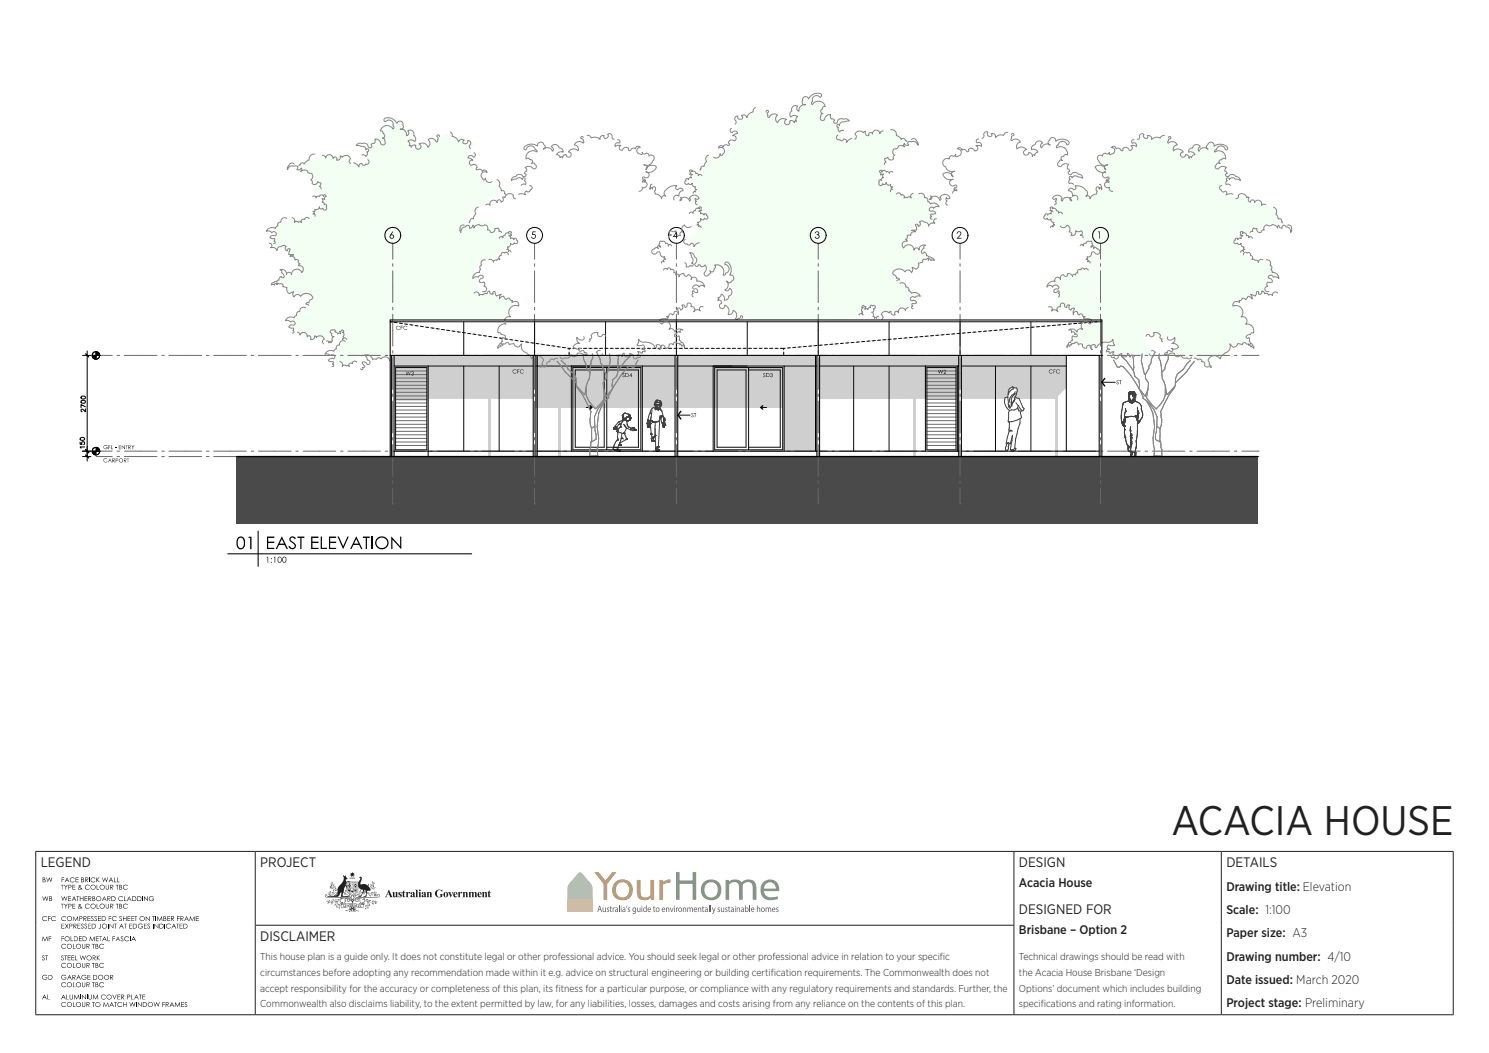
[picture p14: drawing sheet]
<svg xmlns="http://www.w3.org/2000/svg" width="420mm" height="297mm" viewBox="0 0 420 297" stroke-linecap="round" stroke-linejoin="round" font-family="sans-serif">
<defs><g id="words">
<text font-size="11.6" fill="#231f20" x="330.4" y="235.6">ACACIA HOUSE</text>
<g font-size="3.9" fill="#231f20">
<text x="11.5" y="244.7">LEGEND</text>
<text x="73.4" y="244.7">PROJECT</text>
<text x="287.4" y="244.7">DESIGN</text>
<text x="345.9" y="244.7">DETAILS</text>
<text x="287.4" y="257.9">DESIGNED FOR</text>
<text x="73.4" y="265.5">DISCLAIMER</text>
</g>
<g font-size="3.5" fill="#231f20">
<text x="287.4" y="250.2">Acacia House</text>
<text x="345.9" y="251.2">Drawing title: Elevation</text>
<text x="345.9" y="257.8">Scale: 1:100</text>
<text x="287.4" y="263.5">Brisbane – Option 2</text>
<text x="345.9" y="264.4">Paper size: A3</text>
<text x="345.9" y="271">Drawing number: 4/10</text>
<text x="345.9" y="277.6">Date issued: March 2020</text>
<text x="345.9" y="284.1">Project stage: Preliminary</text>
</g>
<g font-size="2.8" fill="#231f20">
<text x="73.4" y="270.9">This house plan is a guide only. It does not constitute legal or other professional advice. You should seek legal or other professional advice in relation to your specif</text>
<text x="73.4" y="275.3">circumstances before adopting any recommendation made within it e.g. advice on structural engineering or building certif</text>
<text x="217.4" y="275.3">ication requirements. The Commonwealth does not</text>
<text x="265.1" y="270.9">ic</text>
<text x="287.4" y="270.9">Technical drawings should be read with</text>
<text x="287.4" y="275.3">the Acacia House Brisbane ‘Design</text>
<text x="73.4" y="279.7">accept responsibility for the accuracy or completeness of this plan, its f</text>
<text x="156.7" y="279.7">itness for a particular purpose, or compliance with any regulatory requirements and standards. Further, the</text>
<text x="287.4" y="279.7">Options’ document which includes building</text>
<text x="73.4" y="284.1">Commonwealth also disclaims liability, to the extent permitted by law, for any liabilities, losses, damages and costs arising from any reliance on the contents of this plan.</text>
<text x="287.4" y="284.1">specif</text>
<text x="293.6" y="284.1">ications and rating information.</text>
</g>
</g></defs>
<g fill="#000">
<path d="M12 252.8l.4 1 .4-1 .4 1 .4-1-.4 1.3-.4-1-.4 1z" fill-rule="evenodd"/>
<path d="M12 247.5h.6l.2 .3a.32 .32 0 0 0-.2 .4 .32 .32 0 0 0 .3 .2l-.2 .4h-.7zM12.2 247.6v.5h.3a.23 .23 0 0 0 .1-.4 .23 .23 0 0 0-.3-.1zM12.2 248.2v.5h.2a.3 .3 0 0 0 .3-.4 .3 .3 0 0 0-.5-.1z" fill-rule="evenodd"/>
<path d="M13.1 247.5l.4 1 .4-1 .4 1 .5-1-.4 1.3-.5-1-.4 1z" fill-rule="evenodd"/>
<path d="M12 258.7a.81 .81 0 0 1 1.3 0l-.6-.2a.6 .6 0 0 0-.6 .9 .6 .6 0 0 0 1.1 0l.1 .1a.75 .75 0 0 1-1 .2 .75 .75 0 0 1-.3-1z" fill-rule="evenodd"/>
<path d="M13.6 258.4h.7l-.6 .2v.4h.6l-.6 .1v.7z" fill-rule="evenodd"/>
<path d="M13.9 252.8l.7 .1-.2 .5a.38 .38 0 0 1 .3 .5 .38 .38 0 0 1-.4 .2h-.4zM14 252.9v.5a.24 .24 0 0 0 .4-.1 .24 .24 0 0 0-.2-.4zM14 253.5v.5l.5-.1a.35 .35 0 0 0-.1-.4 .35 .35 0 0 0-.4 0z" fill-rule="evenodd"/>
<path d="M14.6 258.7a.61 .61 0 0 1 .6-.3 .61 .61 0 0 1 .5 .4l-.4-.3a.61 .61 0 0 0-.7 .8 .61 .61 0 0 0 1.1 .1 .63 .63 0 0 1-.6 .5 .63 .63 0 0 1-.6-.4z" fill-rule="evenodd"/>
<path d="M17.2 249.6h.8l-.4 .1v1.2l-.1-1.2z" fill-rule="evenodd"/>
<path d="M17.2 254.9h.8l-.4 .2v1.2l-.1-1.2z" fill-rule="evenodd"/>
<path d="M17.3 252.8l.5 1 .3-1 .5 1 .4-1-.4 1.3-.4-1-.5 1z" fill-rule="evenodd"/>
<path d="M17.4 247.5h.7l-.6 .1v.5h.6l-.6 .1v.6z" fill-rule="evenodd"/>
<path d="M18 249.6l.6 .5 .5-.5-.5 .7v.6z" fill-rule="evenodd"/>
<path d="M18 254.9l.6 .6 .5-.6-.5 .7v.7z" fill-rule="evenodd"/>
<path d="M17.4 258.7a.61 .61 0 0 1 .6-.3 .61 .61 0 0 1 .6 .4l-.6-.3a.6 .6 0 0 0-.5 .9 .6 .6 0 0 0 1.1 0 .63 .63 0 0 1-.6 .5 .63 .63 0 0 1-.6-.4z" fill-rule="evenodd"/>
<path d="M18.9 247.5l.7 1.3-.4-.4h-.6l-.4 .4zM18.9 247.8l-.2 .5h.5z" fill-rule="evenodd"/>
<path d="M19.2 252.8h.8l-.6 .1v.5h.6l-.6 .1v.5l.6 .1h-.8z" fill-rule="evenodd"/>
<path d="M19.3 249.6h.4a.41 .41 0 0 1 .5 .4 .41 .41 0 0 1-.7 .3l-.2 .6zM19.4 249.7v.5h.3a.25 .25 0 0 0 .3-.2 .25 .25 0 0 0-.3-.3z" fill-rule="evenodd"/>
<path d="M19.3 254.9h.3a.43 .43 0 0 1 .6 .5 .43 .43 0 0 1-.8 .2l-.1 .7zM19.4 255.1v.4h.3a.25 .25 0 0 0 .3-.2 .25 .25 0 0 0-.3-.2z" fill-rule="evenodd"/>
<path d="M18.9 259.1a.72 .72 0 0 1 1.4 0 .72 .72 0 0 1-1.4 0zM19 259.1a.6 .6 0 0 0 1.2 0 .6 .6 0 0 0-1.2 0z" fill-rule="evenodd"/>
<path d="M20.4 249.6h.8l-.6 .1v.4h.6l-.6 .2v.5l.6 .1h-.8z" fill-rule="evenodd"/>
<path d="M20.4 254.9h.8l-.6 .2v.4h.6l-.6 .1v.5l.6 .2h-.8z" fill-rule="evenodd"/>
<path d="M20.8 258.4l.5 1.1 .6-1.1 .2 1.4-.3-1-.4 1-.6-1-.3 1z" fill-rule="evenodd"/>
<path d="M20.9 252.8l.6 1.3h-.1l-.2-.4h-.6l-.4 .4zM20.9 253.1l-.3 .4h.5z" fill-rule="evenodd"/>
<path d="M19.8 247.8a.63 .63 0 0 1 1.1 0l-.5-.2a.6 .6 0 0 0-.5 .9 .6 .6 0 0 0 1 0 .67 .67 0 0 1-.9 .3 .67 .67 0 0 1-.2-1z" fill-rule="evenodd"/>
<path d="M21.3 247.5h.8l-.6 .1v.5h.6l-.6 .1v.5l.6 .1h-.8z" fill-rule="evenodd"/>
<path d="M21.6 252.8h.7l-.3 .1v1.2l-.1-1.2z" fill-rule="evenodd"/>
<path d="M22.4 258.4h.3a.42 .42 0 0 1 .6 .4 .42 .42 0 0 1-.7 .4l-.2 .6zM22.5 258.6v.4h.3a.25 .25 0 0 0 .3-.3 .25 .25 0 0 0-.4-.1z" fill-rule="evenodd"/>
<path d="M22.5 252.8l.2 .6h.7l.1-.6v1.3l-.1-.6h-.7l-.2 .6z" fill-rule="evenodd"/>
<path d="M22.9 247.5l.7 .1v.6a.36 .36 0 0 1 .1 .4 .36 .36 0 0 1-.4 .2h-.4zM23 247.6l.2 .5a.22 .22 0 0 0 .3-.2 .22 .22 0 0 0-.3-.3zM23 248.2v.5h.2a.31 .31 0 0 0 .4-.3 .31 .31 0 0 0-.5-.2z" fill-rule="evenodd"/>
<path d="M22.3 249.7l.3-.1a.3 .3 0 0 1 .2 .3 .3 .3 0 0 1-.2 .3l.3 .3 .2-.1-.1 .2 .3 .3-.4-.2-.4 .2a.38 .38 0 0 1-.5-.3 .38 .38 0 0 1 .3-.4zM22.3 249.9a.2 .2 0 0 0 .4 0 .2 .2 0 0 0-.4 0zM22.4 250.3a.29 .29 0 0 0-.1 .5 .29 .29 0 0 0 .5-.2z" fill-rule="evenodd"/>
<path d="M22.3 255a.3 .3 0 0 1 .5 .1 .3 .3 0 0 1-.2 .4l.3 .4 .3-.1-.2 .2 .3 .3-.4-.2-.4 .2a.35 .35 0 0 1-.5-.2 .35 .35 0 0 1 .2-.5zM22.3 255.3a.2 .2 0 0 0 .4 0 .2 .2 0 0 0-.4 0zM22.4 255.7a.31 .31 0 0 0-.1 .5 .31 .31 0 0 0 .5-.2z" fill-rule="evenodd"/>
<path d="M23.5 258.4h.3a.4 .4 0 0 1 .6 .3 .4 .4 0 0 1-.5 .5l.5 .6-.7-.6-.2 .6zM23.7 258.6v.4l.5-.1v-.3z" fill-rule="evenodd"/>
<path d="M23.9 252.8h.7l-.6 .1v.5h.6l-.6 .1v.5l.6 .1h-.7z" fill-rule="evenodd"/>
<path d="M24 247.5l.9 .2-.1 .4-.4 .1 .5 .6-.7-.6-.2 .6zM24.2 247.6v.5h.2a.26 .26 0 0 0 .4-.2 .26 .26 0 0 0-.4-.3z" fill-rule="evenodd"/>
<path d="M24.7 258.4h.8l-.7 .2v.4h.7l-.7 .1v.5l.7 .2h-.8z" fill-rule="evenodd"/>
<path d="M24.9 252.8h.2a.4 .4 0 0 1 .6 .3 .4 .4 0 0 1-.4 .4l.5 .6-.7-.6-.2 .6zM25 252.9v.5h.3a.25 .25 0 0 0 .3-.2 .25 .25 0 0 0-.3-.3z" fill-rule="evenodd"/>
<path d="M24.1 249.8a.84 .84 0 0 1 1.2 0l-.6-.1a.6 .6 0 0 0-.5 .9 .6 .6 0 0 0 1 0 .66 .66 0 0 1-.9 .3 .66 .66 0 0 1-.3-.9z" fill-rule="evenodd"/>
<path d="M24.1 255.2a.6 .6 0 0 1 .6-.4 .6 .6 0 0 1 .5 .4l-.4-.2a.61 .61 0 0 0-.7 .8 .61 .61 0 0 0 1.1 .1 .63 .63 0 0 1-.7 .4 .63 .63 0 0 1-.5-.5z" fill-rule="evenodd"/>
<path d="M25.7 258.5l.4-.1 .2 .3a.27 .27 0 0 0-.3-.2 .27 .27 0 0 0-.2 .4 .27 .27 0 0 0 .4 .1v.1a.35 .35 0 0 1 0 .6 .35 .35 0 0 1-.5-.3 .31 .31 0 0 0 .4 .2 .31 .31 0 0 0 .2-.3 .31 .31 0 0 0-.4-.3l-.2-.2z" fill-rule="evenodd"/>
<path d="M26.1 252.8h.6v.6a.37 .37 0 0 1 .2 .5 .37 .37 0 0 1-.5 .2h-.3zM26.2 252.9v.5a.24 .24 0 0 0 .4-.1 .25 .25 0 0 0-.3-.4zM26.2 253.5l.1 .5a.32 .32 0 0 0 .5-.4 .32 .32 0 0 0-.6-.1z" fill-rule="evenodd"/>
<path d="M25.5 250.2a.75 .75 0 0 1 1.5 0 .75 .75 0 0 1-1.5 0zM25.7 250.2a.58 .58 0 0 0 1.1 0 .58 .58 0 0 0-1.1 0z" fill-rule="evenodd"/>
<path d="M25.5 255.6a.75 .75 0 0 1 1.5 0 .75 .75 0 0 1-1.5 0zM25.7 255.6a.58 .58 0 0 0 1.1 0 .58 .58 0 0 0-1.1 0z" fill-rule="evenodd"/>
<path d="M26.7 258.5l.4-.1 .2 .3a.27 .27 0 0 0-.4-.2 .27 .27 0 0 0-.1 .4 .27 .27 0 0 0 .3 .1l.1 .1a.4 .4 0 0 1-.1 .7 .4 .4 0 0 1-.6-.3l.2-.1a.31 .31 0 0 0 .4 .2 .31 .31 0 0 0 .2-.3 .31 .31 0 0 0-.4-.3l-.2-.2z" fill-rule="evenodd"/>
<path d="M25.7 247.8a.63 .63 0 0 1 1.1 0l-.5-.2a.6 .6 0 0 0-.5 .9 .6 .6 0 0 0 1 0 .67 .67 0 0 1-1 .3 .67 .67 0 0 1-.1-1z" fill-rule="evenodd"/>
<path d="M27.2 247.5l.1 .5 .8-.5-.7 .6 .7 .7-.8-.6-.1 .6z" fill-rule="evenodd"/>
<path d="M27.3 249.6l.1 1.2 .6 .1h-.7z" fill-rule="evenodd"/>
<path d="M27.3 254.9l.1 1.2 .6 .2h-.7z" fill-rule="evenodd"/>
<path d="M27.6 258.4h.9l-.7 .2v.4h.7l-.7 .1v.5l.7 .2h-.9z" fill-rule="evenodd"/>
<path d="M27.1 253.5a.75 .75 0 0 1 1.5 0 .75 .75 0 0 1-1.5 0zM27.3 253.5a.58 .58 0 0 0 1.1 0 .58 .58 0 0 0-1.1 0z" fill-rule="evenodd"/>
<path d="M28.7 258.4h.3a.68 .68 0 0 1 .9 .6 .68 .68 0 0 1-.8 .8h-.4zM28.8 258.6v1a.6 .6 0 0 0 .9-.5 .6 .6 0 0 0-.9-.5z" fill-rule="evenodd"/>
<path d="M28.8 247.5l.4 1 .4-1 .4 1 .5-1-.4 1.3-.5-1-.4 1z" fill-rule="evenodd"/>
<path d="M28.1 250.2a.72 .72 0 0 1 1.4 0 .72 .72 0 0 1-1.4 0zM28.2 250.2a.6 .6 0 0 0 1.2 0 .6 .6 0 0 0-1.2 0z" fill-rule="evenodd"/>
<path d="M28.1 255.6a.72 .72 0 0 1 1.4 0 .72 .72 0 0 1-1.4 0zM28.2 255.6a.6 .6 0 0 0 1.2 0 .6 .6 0 0 0-1.2 0z" fill-rule="evenodd"/>
<path d="M29.4 252.8l.7 1.3-.4-.4h-.6l-.4 .4zM29.4 253.1l-.2 .4h.5z" fill-rule="evenodd"/>
<path d="M29.9 249.6l.2 1.2 .5-.2v-1l.1 .8a.46 .46 0 0 1-.4 .6 .46 .46 0 0 1-.4-.6z" fill-rule="evenodd"/>
<path d="M29.9 254.9l.1 1.2 .6-.1v-1.1l.1 .8a.45 .45 0 0 1-.4 .6 .45 .45 0 0 1-.4-.6z" fill-rule="evenodd"/>
<path d="M30.3 252.8h.2a.4 .4 0 0 1 .6 .3 .4 .4 0 0 1-.5 .4l.5 .6-.6-.6-.2 .6zM30.4 252.9v.5l.5-.1a.23 .23 0 0 0 .1-.3 .23 .23 0 0 0-.4-.1z" fill-rule="evenodd"/>
<path d="M30.7 258.4h.7l-.6 .2v.4h.6l-.6 .1v.7z" fill-rule="evenodd"/>
<path d="M31.1 249.6h.3a.4 .4 0 0 1 .6 .3 .4 .4 0 0 1-.5 .4l.5 .6-.7-.6-.2 .6zM31.2 249.7v.5h.3a.26 .26 0 0 0 .3-.3 .26 .26 0 0 0-.3-.2z" fill-rule="evenodd"/>
<path d="M31.1 254.9h.3a.39 .39 0 0 1 .6 .3 .39 .39 0 0 1-.5 .4l.5 .7-.7-.7-.2 .7zM31.2 255.1v.4h.3a.26 .26 0 0 0 .3-.2 .26 .26 0 0 0-.3-.2z" fill-rule="evenodd"/>
<path d="M31.3 247.5l.7 1.3-.4-.4h-.6l-.4 .4zM31.3 247.8l-.2 .5h.5z" fill-rule="evenodd"/>
<path d="M31.4 252.8h.3a.68 .68 0 0 1 .9 .6 .68 .68 0 0 1-.7 .7h-.5zM31.6 252.9v1.1a.6 .6 0 0 0 .8-.5 .6 .6 0 0 0-.8-.6z" fill-rule="evenodd"/>
<path d="M32.2 247.5l.1 1.2 .6 .1h-.7z" fill-rule="evenodd"/>
<path d="M32.7 249.6h.7l-.3 .1v1.2l-.1-1.2z" fill-rule="evenodd"/>
<path d="M32.7 254.9h.7l-.3 .2v1.2l-.1-1.2z" fill-rule="evenodd"/>
<path d="M31.7 258.7a.61 .61 0 0 1 .6-.3 .61 .61 0 0 1 .5 .4l-.5-.3a.6 .6 0 0 0-.5 .9 .6 .6 0 0 0 1 0 .63 .63 0 0 1-.6 .5 .63 .63 0 0 1-.5-.4z" fill-rule="evenodd"/>
<path d="M33 247.5l.2 1.2 .5 .1h-.7z" fill-rule="evenodd"/>
<path d="M33.8 258.5l.3-.1 .2 .3a.25 .25 0 0 0-.3-.2 .25 .25 0 0 0-.2 .3 .25 .25 0 0 0 .3 .2l.1 .1a.35 .35 0 0 1 0 .6 .35 .35 0 0 1-.5-.3l.1 .2a.26 .26 0 0 0 .4 0 .26 .26 0 0 0-.1-.4l-.4-.4z" fill-rule="evenodd"/>
<path d="M33.6 249.6h.3a.33 .33 0 0 1 .4 .1 .33 .33 0 0 1-.1 .5 .37 .37 0 0 1 .3 .5 .37 .37 0 0 1-.5 .2h-.4zM33.8 249.7v.4a.24 .24 0 0 0 .4-.1 .24 .24 0 0 0-.3-.3zM33.8 250.3v.5h.3a.31 .31 0 0 0 .2-.5 .31 .31 0 0 0-.5 0z" fill-rule="evenodd"/>
<path d="M33.6 254.9l.6 .1 .1 .6a.37 .37 0 0 1 .1 .5 .37 .37 0 0 1-.4 .2h-.4zM33.8 255.1v.4a.24 .24 0 0 0 .4-.1 .24 .24 0 0 0-.3-.3zM33.8 255.6l.1 .5a.32 .32 0 0 0 .4-.4 .32 .32 0 0 0-.5-.1z" fill-rule="evenodd"/>
<path d="M34.7 258.4l.1 .6h.7l.2-.6v1.4l-.2-.7h-.7l-.1 .7z" fill-rule="evenodd"/>
<path d="M33.5 253a.61 .61 0 0 1 .6-.3 .61 .61 0 0 1 .5 .4l-.4-.2a.61 .61 0 0 0-.7 .8 .61 .61 0 0 0 1.1 .1 .63 .63 0 0 1-.6 .4 .63 .63 0 0 1-.5-.3z" fill-rule="evenodd"/>
<path d="M35 252.8l.1 1.2 .6 .1h-.7z" fill-rule="evenodd"/>
<path d="M36 258.4h.8l-.7 .2v.4h.7l-.7 .1v.5l.7 .2h-.8z" fill-rule="evenodd"/>
<path d="M34.8 249.8a.86 .86 0 0 1 1.2 0l-.6-.1a.58 .58 0 0 0-.5 .8 .58 .58 0 0 0 1 .1h.1a.73 .73 0 0 1-1 .2 .73 .73 0 0 1-.2-1z" fill-rule="evenodd"/>
<path d="M34.9 255.1l.7-.2 .4 .3-.6-.2a.58 .58 0 0 0-.5 .9 .58 .58 0 0 0 1 0l.1 .1a.74 .74 0 0 1-1 .2 .74 .74 0 0 1-.1-1.1z" fill-rule="evenodd"/>
<path d="M36.5 252.8l.6 1.3-.4-.4h-.6l-.2 .4h-.1zM36.5 253.1l-.3 .4h.5z" fill-rule="evenodd"/>
<path d="M37.1 258.4h.7l-.7 .2v.4h.7l-.7 .1v.5l.7 .2h-.7z" fill-rule="evenodd"/>
<path d="M37.3 252.8h.3a.68 .68 0 0 1 .8 .6 .68 .68 0 0 1-.7 .7h-.4zM37.4 252.9v1.1a.6 .6 0 0 0 .9-.5 .6 .6 0 0 0-.9-.6z" fill-rule="evenodd"/>
<path d="M37.9 258.4h.8l-.3 .2v1.2l-.1-1.2z" fill-rule="evenodd"/>
<path d="M38.7 252.8h.3a.68 .68 0 0 1 .9 .6 .68 .68 0 0 1-.7 .7h-.5zM38.9 252.9v1.1a.61 .61 0 0 0 .9-.5 .61 .61 0 0 0-.9-.6z" fill-rule="evenodd"/>
<path d="M39.4 259.1a.72 .72 0 0 1 1.4 0 .72 .72 0 0 1-1.4 0zM39.5 259.1a.6 .6 0 0 0 1.2 0 .6 .6 0 0 0-1.2 0z" fill-rule="evenodd"/>
<path d="M40.6 252.8l1 1 .1-1v1.3l-1-1-.1 1z" fill-rule="evenodd"/>
<path d="M41.1 258.4l1 1 .1-1v1.4l-.9-1-.2 1z" fill-rule="evenodd"/>
<path d="M42.9 258.4h.8l-.3 .2v1.2l-.2-1.2z" fill-rule="evenodd"/>
<path d="M42.1 253l.2-.1a.59 .59 0 0 1 .9 .2l-.5-.2a.59 .59 0 0 0-.6 .5 .59 .59 0 0 0 .5 .7 .59 .59 0 0 0 .7-.5l-.4-.1h.5a.72 .72 0 0 1-.9 .6 .72 .72 0 0 1-.4-1.1z" fill-rule="evenodd"/>
<path d="M44.4 258.4l.6 1.1 .6-1.1 .2 1.4-.3-1-.4 1-.6-1-.2 1z" fill-rule="evenodd"/>
<path d="M46.1 258.4l.6 .1v.6a.37 .37 0 0 1 .2 .4 .37 .37 0 0 1-.4 .3h-.4zM46.2 258.6v.4l.5-.1v-.3zM46.2 259.1v.5h.4a.31 .31 0 0 0 .1-.4 .31 .31 0 0 0-.5-.1z" fill-rule="evenodd"/>
<path d="M47.2 258.4h.8l-.7 .2v.4h.7l-.7 .1v.5l.7 .2h-.8z" fill-rule="evenodd"/>
<path d="M48.2 258.4h.3a.4 .4 0 0 1 .6 .3 .4 .4 0 0 1-.5 .5l.5 .6-.6-.6-.3 .6zM48.4 258.6v.4h.2a.25 .25 0 0 0 .4-.2 .25 .25 0 0 0-.4-.2z" fill-rule="evenodd"/>
<path d="M49.9 258.4h.8l-.6 .2v.4h.6l-.6 .1v.7z" fill-rule="evenodd"/>
<path d="M50.9 258.4h.3a.4 .4 0 0 1 .6 .3 .4 .4 0 0 1-.5 .5l.5 .6-.7-.6-.2 .6zM51 258.6v.4l.6-.1v-.3z" fill-rule="evenodd"/>
<path d="M52.6 258.4l.7 1.4-.4-.5h-.6l-.3 .5zM52.7 258.7l-.3 .5h.5z" fill-rule="evenodd"/>
<path d="M53.6 258.4l.6 1.1 .6-1.1 .2 1.4-.3-1-.5 1-.5-1-.3 1z" fill-rule="evenodd"/>
<path d="M55.2 258.4h.9l-.7 .2v.4h.7l-.7 .1v.5l.7 .2h-.9z" fill-rule="evenodd"/>
<path d="M12 269.6l.5-.1 .1 .2h-.1a.25 .25 0 0 0-.4 0 .25 .25 0 0 0 .2 .4 .41 .41 0 0 1 .2 .7 .41 .41 0 0 1-.7-.2l.2-.1a.28 .28 0 0 0 .3 .2 .28 .28 0 0 0 .2-.2 .28 .28 0 0 0-.3-.3l-.3-.4z" fill-rule="evenodd"/>
<path d="M12.1 264.1l.6 1.1 .6-1.1 .2 1.3-.3-.9-.5 .9-.5-.9-.3 .9z" fill-rule="evenodd"/>
<path d="M12.8 269.5h.8l-.4 .1v1.2l-.1-1.2z" fill-rule="evenodd"/>
<path d="M12.1 275.2v-.1a.84 .84 0 0 1 1.2 .1h-.9a.59 .59 0 0 0-.1 1 .59 .59 0 0 0 .9-.4l-.4-.1h.6a.72 .72 0 0 1-1 .6 .72 .72 0 0 1-.3-1.1z" fill-rule="evenodd"/>
<path d="M13.7 275h.2a.68 .68 0 0 1 .9 .6 .68 .68 0 0 1-.7 .7h-.4zM13.8 275.1v1.1a.63 .63 0 0 0 .9-.6 .63 .63 0 0 0-.9-.5z" fill-rule="evenodd"/>
<path d="M13.8 264.1h.6l-.5 .1v.5h.5l-.5 .1v.6z" fill-rule="evenodd"/>
<path d="M17.4 269.6l.4-.1 .1 .3a.27 .27 0 0 0-.4-.1 .27 .27 0 0 0-.1 .3 .27 .27 0 0 0 .4 .2 .36 .36 0 0 1 .1 .6 .36 .36 0 0 1-.6-.3 .29 .29 0 0 0 .3 .3 .29 .29 0 0 0 .3-.3 .29 .29 0 0 0-.3-.3l-.3-.3z" fill-rule="evenodd"/>
<path d="M17.4 260.6h.7h-.6v.5h.6l-.6 .1v.6l.6 .1h-.7z" fill-rule="evenodd"/>
<path d="M17.4 264.1h.6l-.6 .1v.5h.6l-.6 .1v.6z" fill-rule="evenodd"/>
<path d="M18.2 269.5h.7l-.3 .1v1.2l-.1-1.2z" fill-rule="evenodd"/>
<path d="M18.3 260.6l.5 .5 .5-.5-.4 .6 .4 .7-.5-.6-.5 .6 .4-.7z" fill-rule="evenodd"/>
<path d="M17.4 271.9a.6 .6 0 0 1 .6-.4 .6 .6 0 0 1 .5 .5l-.5-.3a.6 .6 0 0 0-.5 .9 .6 .6 0 0 0 1 0 .6 .6 0 0 1-.5 .4 .6 .6 0 0 1-.6-.3z" fill-rule="evenodd"/>
<path d="M17.4 266.6a.76 .76 0 0 1 1.2-.1l-.5-.2a.6 .6 0 0 0-.7 .9 .6 .6 0 0 0 1.1 0 .6 .6 0 0 1-.5 .4 .6 .6 0 0 1-.6-.3z" fill-rule="evenodd"/>
<path d="M17.4 277.4a.6 .6 0 0 1 .6-.4 .6 .6 0 0 1 .5 .4l-.5-.2a.59 .59 0 0 0-.5 .9 .59 .59 0 0 0 1 0 .62 .62 0 0 1-.7 .4 .62 .62 0 0 1-.5-.5z" fill-rule="evenodd"/>
<path d="M17.4 275.2l.2-.2a.57 .57 0 0 1 1 .3l-.4-.2-.5 .1a.59 .59 0 0 0 0 .9 .59 .59 0 0 0 .9-.3l-.4-.1h.5a.73 .73 0 0 1-.9 .6 .73 .73 0 0 1-.4-1.1z" fill-rule="evenodd"/>
<path d="M18.2 264.8a.7 .7 0 0 1 1.4 0 .7 .7 0 0 1-1.4 0zM18.4 264.8a.57 .57 0 0 0 1.1 0 .57 .57 0 0 0-1.1 0z" fill-rule="evenodd"/>
<path d="M19.1 269.5h.8l-.7 .1v.5h.7l-.7 .1v.5l.7 .1h-.8z" fill-rule="evenodd"/>
<path d="M19.6 260.6h.2a.43 .43 0 0 1 .6 .4 .43 .43 0 0 1-.7 .2l-.1 .7zM19.7 260.6v.5h.2a.26 .26 0 0 0 .4-.2 .26 .26 0 0 0-.4-.3z" fill-rule="evenodd"/>
<path d="M18.8 272.3a.75 .75 0 0 1 1.5 0 .75 .75 0 0 1-1.5 0zM19 272.3a.6 .6 0 0 0 1.2 0 .6 .6 0 0 0-1.2 0z" fill-rule="evenodd"/>
<path d="M18.8 266.9a.75 .75 0 0 1 1.5 0 .75 .75 0 0 1-1.5 0zM19 266.9a.6 .6 0 0 0 1.2 0 .6 .6 0 0 0-1.2 0z" fill-rule="evenodd"/>
<path d="M18.8 277.8a.75 .75 0 0 1 1.5 0 .75 .75 0 0 1-1.5 0zM19 277.8a.6 .6 0 0 0 1.2 0 .6 .6 0 0 0-1.2 0z" fill-rule="evenodd"/>
<path d="M19.6 275l.7 1.3h-.2l-.2-.4h-.6l-.4 .4zM19.6 275.3l-.3 .4h.5z" fill-rule="evenodd"/>
<path d="M19.9 264.1l.2 1.2 .5 .1h-.7z" fill-rule="evenodd"/>
<path d="M20.2 269.5h.8l-.7 .1v.5h.7l-.7 .1v.5l.7 .1h-.8z" fill-rule="evenodd"/>
<path d="M20.4 275h.5a.37 .37 0 0 1 .4 .4 .37 .37 0 0 1-.5 .3l.5 .6-.7-.6-.2 .6zM20.6 275.1v.5l.5-.1v-.4z" fill-rule="evenodd"/>
<path d="M20.6 271.6l.1 1.2 .6 .2h-.7z" fill-rule="evenodd"/>
<path d="M20.6 266.2l.1 1.2 .6 .2h-.7z" fill-rule="evenodd"/>
<path d="M20.6 277.1l.1 1.2 .6 .1h-.7z" fill-rule="evenodd"/>
<path d="M20.7 260.6l.8 .1a.36 .36 0 0 1 0 .5 .36 .36 0 0 1-.4 0l.5 .7-.7-.7-.2 .7zM20.9 260.6v.5h.2a.26 .26 0 0 0 .4-.2 .26 .26 0 0 0-.4-.3z" fill-rule="evenodd"/>
<path d="M20.9 264.1h.2a.68 .68 0 0 1 .9 .6 .68 .68 0 0 1-.7 .7h-.4zM21 264.2v1.1a.61 .61 0 0 0 .9-.5 .61 .61 0 0 0-.9-.6z" fill-rule="evenodd"/>
<path d="M21.2 269.5l.1 1.2 .6 .1h-.7z" fill-rule="evenodd"/>
<path d="M21.9 260.6h.8h-.7v.5h.7l-.7 .1v.6l.7 .1h-.8z" fill-rule="evenodd"/>
<path d="M21.4 272.3a.72 .72 0 0 1 1.4 0 .72 .72 0 0 1-1.4 0zM21.5 272.3a.6 .6 0 0 0 1.2 0 .6 .6 0 0 0-1.2 0z" fill-rule="evenodd"/>
<path d="M21.4 266.9a.72 .72 0 0 1 1.4 0 .72 .72 0 0 1-1.4 0zM21.5 266.9a.6 .6 0 0 0 1.2 0 .6 .6 0 0 0-1.2 0z" fill-rule="evenodd"/>
<path d="M21.4 277.8a.72 .72 0 0 1 1.4 0 .72 .72 0 0 1-1.4 0zM21.5 277.8a.6 .6 0 0 0 1.2 0 .6 .6 0 0 0-1.2 0z" fill-rule="evenodd"/>
<path d="M22.1 275l.7 1.3-.3-.4h-.6l-.4 .4zM22.2 275.3l-.3 .4h.5z" fill-rule="evenodd"/>
<path d="M22.3 264.1h.8l-.7 .1v.5h.7l-.7 .1v.5l.7 .1h-.8z" fill-rule="evenodd"/>
<path d="M22.5 269.5l.4 1 .4-1 .5 1 .4-1-.4 1.3-.5-1-.4 1z" fill-rule="evenodd"/>
<path d="M23 260.6a.25 .25 0 0 1 .3-.1 .25 .25 0 0 1 .1 .3 .25 .25 0 0 0-.3-.2 .25 .25 0 0 0-.1 .4 .25 .25 0 0 0 .3 .1 .39 .39 0 0 1 .4 .4 .39 .39 0 0 1-.4 .4 .39 .39 0 0 1-.4-.4l.1 .2a.3 .3 0 0 0 .5-.2 .3 .3 0 0 0-.4-.3l-.2-.3z" fill-rule="evenodd"/>
<path d="M23.2 271.6l.1 .8a.33 .33 0 0 0 .3 .5 .33 .33 0 0 0 .3-.5v-.8l.1 .8a.46 .46 0 0 1-.4 .6 .46 .46 0 0 1-.4-.6z" fill-rule="evenodd"/>
<path d="M23.2 266.2l.1 1.1 .2 .1a.3 .3 0 0 0 .4 0 .3 .3 0 0 0 0-.4l.1-.8v1.2l-.3 .2-.5-.2z" fill-rule="evenodd"/>
<path d="M23.2 277.1l.1 .9a.31 .31 0 0 0 .3 .3 .31 .31 0 0 0 .3-.4v-.8l.1 .8a.45 .45 0 0 1-.4 .6 .45 .45 0 0 1-.4-.6z" fill-rule="evenodd"/>
<path d="M23.3 264.1h.3a.68 .68 0 0 1 .9 .6 .68 .68 0 0 1-.7 .7h-.5zM23.4 264.2v1.1a.6 .6 0 0 0 .9-.5 .6 .6 0 0 0-.9-.6z" fill-rule="evenodd"/>
<path d="M23.9 260.6a.25 .25 0 0 1 .4-.1 .25 .25 0 0 1 .1 .3 .25 .25 0 0 0-.3-.2 .25 .25 0 0 0-.2 .3 .25 .25 0 0 0 .3 .2 .39 .39 0 0 1 .4 .4 .39 .39 0 0 1-.3 .4 .39 .39 0 0 1-.4-.4l.1 .2a.3 .3 0 0 0 .5-.2 .3 .3 0 0 0-.4-.3l-.2-.3z" fill-rule="evenodd"/>
<path d="M23.1 275.2l.2-.1a.84 .84 0 0 1 1.1 .1l-.9-.1a.59 .59 0 0 0-.1 1 .59 .59 0 0 0 .9-.3l-.4-.1h.6a.73 .73 0 0 1-1 .6 .73 .73 0 0 1-.4-1.1z" fill-rule="evenodd"/>
<path d="M24.4 271.6h.3a.4 .4 0 0 1 .6 .3 .4 .4 0 0 1-.5 .5l.5 .6-.7-.6-.2 .6zM24.5 271.8v.4h.3a.26 .26 0 0 0 .4-.2 .26 .26 0 0 0-.4-.2z" fill-rule="evenodd"/>
<path d="M24.4 266.2h.4a.38 .38 0 0 1 .5 .4 .38 .38 0 0 1-.5 .4l.5 .6-.7-.6-.2 .6zM24.5 266.4v.4h.3a.26 .26 0 0 0 .3-.2 .26 .26 0 0 0-.3-.2z" fill-rule="evenodd"/>
<path d="M24.4 277.1l.7 .1a.36 .36 0 0 1 .1 .5 .36 .36 0 0 1-.4 .1l.5 .6-.7-.6-.2 .6zM24.5 277.2v.5l.6-.2v-.2z" fill-rule="evenodd"/>
<path d="M24.7 275h.8l-.7 .1v.4h.7l-.7 .1v.6l.7 .1h-.8z" fill-rule="evenodd"/>
<path d="M24.9 260.6h.8h-.7v.5h.7l-.7 .1v.6l.7 .1h-.8z" fill-rule="evenodd"/>
<path d="M24.4 270.2a.72 .72 0 0 1 1.4 0 .72 .72 0 0 1-1.4 0zM24.5 270.2a.6 .6 0 0 0 1.2 0 .6 .6 0 0 0-1.2 0z" fill-rule="evenodd"/>
<path d="M25.4 264.1l.6 1.1 .6-1.1 .2 1.3-.3-.9-.5 .9-.5-.9-.3 .9z" fill-rule="evenodd"/>
<path d="M25.9 260.6h.3a.68 .68 0 0 1 .8 .5 .68 .68 0 0 1-.7 .8h-.4zM26 260.6v1.2a.61 .61 0 0 0 .9-.6 .61 .61 0 0 0-.9-.6z" fill-rule="evenodd"/>
<path d="M26 271.6h.7l-.3 .2v1.2l-.1-1.2z" fill-rule="evenodd"/>
<path d="M26 266.2h.7l-.3 .2v1.2l-.1-1.2z" fill-rule="evenodd"/>
<path d="M26 277.1h.7l-.3 .1v1.2l-.1-1.2z" fill-rule="evenodd"/>
<path d="M26.2 269.5h.2a.39 .39 0 0 1 .6 .3 .39 .39 0 0 1-.5 .4l.5 .6-.7-.6-.1 .6zM26.3 269.6v.5l.6-.1-.1-.3z" fill-rule="evenodd"/>
<path d="M26.3 275h.3a.68 .68 0 0 1 .8 .6 .68 .68 0 0 1-.7 .7h-.4zM26.4 275.1v1.1a.63 .63 0 0 0 .9-.6 .63 .63 0 0 0-.9-.5z" fill-rule="evenodd"/>
<path d="M26.9 271.6l.6 .1v.5a.39 .39 0 0 1 .3 .5 .39 .39 0 0 1-.5 .3h-.4zM27.1 271.8v.4a.25 .25 0 0 0 .4-.1 .25 .25 0 0 0-.3-.3zM27.1 272.3v.5h.4a.31 .31 0 0 0 0-.5 .31 .31 0 0 0-.4 0z" fill-rule="evenodd"/>
<path d="M26.9 266.2h.3a.33 .33 0 0 1 .4 .2 .33 .33 0 0 1-.1 .4 .38 .38 0 0 1 .3 .5 .38 .38 0 0 1-.5 .3h-.4zM27.1 266.4v.4a.24 .24 0 0 0 .4-.1 .24 .24 0 0 0-.3-.3zM27.1 266.9l.1 .5a.32 .32 0 0 0 .4-.4 .32 .32 0 0 0-.5-.1z" fill-rule="evenodd"/>
<path d="M26.9 277.1l.7 .2-.1 .4a.36 .36 0 0 1 .3 .5 .36 .36 0 0 1-.5 .2h-.4zM27.1 277.2v.5a.26 .26 0 0 0 .4-.2 .26 .26 0 0 0-.3-.3zM27.1 277.8l.1 .5a.33 .33 0 0 0 .4-.4 .33 .33 0 0 0-.5-.1z" fill-rule="evenodd"/>
<path d="M27 264.1h.8l-.6 .1v.5h.6l-.6 .1v.5l.6 .1h-.8z" fill-rule="evenodd"/>
<path d="M27.3 269.5l.2 .5 .7-.5-.7 .6 .7 .7-.7-.6-.2 .6z" fill-rule="evenodd"/>
<path d="M28 264.1h.7l-.3 .1v1.2l-.1-1.2z" fill-rule="evenodd"/>
<path d="M28.3 260.6l.2 .9a.31 .31 0 0 1-.3 .4 .31 .31 0 0 1-.3-.2 .26 .26 0 0 0 .3 .1 .26 .26 0 0 0 .1-.4z" fill-rule="evenodd"/>
<path d="M27.6 275.7a.75 .75 0 0 1 1.5 0 .75 .75 0 0 1-1.5 0zM27.8 275.7a.6 .6 0 0 0 1.2 0 .6 .6 0 0 0-1.2 0z" fill-rule="evenodd"/>
<path d="M28.1 271.9a.77 .77 0 0 1 1.2 0l-.6-.2a.58 .58 0 0 0-.5 .9 .58 .58 0 0 0 1 0l.1 .1a.73 .73 0 0 1-1 .2 .73 .73 0 0 1-.2-1z" fill-rule="evenodd"/>
<path d="M28.2 266.4l.6-.2 .5 .3-.5-.2a.59 .59 0 0 0-.6 .8 .59 .59 0 0 0 1 .1l.1 .1a.74 .74 0 0 1-1 .2 .74 .74 0 0 1-.1-1.1z" fill-rule="evenodd"/>
<path d="M28.2 277.3l.7-.2 .4 .3-.6-.2a.57 .57 0 0 0-.5 .9 .57 .57 0 0 0 1 0l.1 .1a.74 .74 0 0 1-1 .1 .74 .74 0 0 1-.1-1z" fill-rule="evenodd"/>
<path d="M28.7 261.2a.75 .75 0 0 1 1.5 0 .75 .75 0 0 1-1.5 0zM28.9 261.2a.58 .58 0 0 0 1.1 0 .58 .58 0 0 0-1.1 0z" fill-rule="evenodd"/>
<path d="M29.5 264.1l.6 1.3-.3-.4h-.6l-.4 .4zM29.5 264.4l-.2 .5h.4z" fill-rule="evenodd"/>
<path d="M29.3 275.7a.75 .75 0 0 1 1.5 0 .75 .75 0 0 1-1.5 0zM29.5 275.7a.58 .58 0 0 0 1.1 0 .58 .58 0 0 0-1.1 0z" fill-rule="evenodd"/>
<path d="M30.3 264.1l.2 1.2 .5 .1h-.7z" fill-rule="evenodd"/>
<path d="M30.9 260.6l.9 1 .2-1v1.3l-1-1.1-.1 1.1z" fill-rule="evenodd"/>
<path d="M31.1 275h.4a.36 .36 0 0 1 .4 .4 .36 .36 0 0 1-.4 .3l.5 .6-.7-.6-.2 .6zM31.2 275.1v.5h.3a.25 .25 0 0 0 .3-.3 .25 .25 0 0 0-.3-.2z" fill-rule="evenodd"/>
<path d="M31.7 264.1h.7l-.5 .1v.5h.5l-.5 .1v.6z" fill-rule="evenodd"/>
<path d="M32.2 260.6h.7h-.3v1.3l-.1-1.3z" fill-rule="evenodd"/>
<path d="M33.3 264.1l.6 1.3-.3-.4h-.7l-.3 .4zM33.3 264.4l-.3 .5h.5z" fill-rule="evenodd"/>
<path d="M34.1 264.2l.5-.1 .2 .2h-.2a.24 .24 0 0 0-.4 .1 .24 .24 0 0 0 .3 .3 .38 .38 0 0 1 .4 .4 .38 .38 0 0 1-.4 .4 .38 .38 0 0 1-.4-.4 .32 .32 0 0 0 .4 .3 .32 .32 0 0 0 .2-.4 .32 .32 0 0 0-.4-.2l-.2-.3z" fill-rule="evenodd"/>
<path d="M34.2 260.6l.7 1.3h-.2l-.1-.5h-.6l-.4 .5zM34.2 260.8l-.2 .5h.5z" fill-rule="evenodd"/>
<path d="M35 260.6h.7h-.3v1.3l-.1-1.3z" fill-rule="evenodd"/>
<path d="M35.2 264.4a.61 .61 0 0 1 .5-.3 .61 .61 0 0 1 .6 .3l-.5-.2a.59 .59 0 0 0-.6 .9 .59 .59 0 0 0 1.1 0 .67 .67 0 0 1-1 .3 .67 .67 0 0 1-.1-1z" fill-rule="evenodd"/>
<path d="M36.5 260.6h.7h-.6v.5h.6l-.6 .1v.6l.6 .1h-.7z" fill-rule="evenodd"/>
<path d="M37.5 260.6h.3a.68 .68 0 0 1 .9 .5 .68 .68 0 0 1-.8 .8h-.4zM37.6 260.6v1.2a.63 .63 0 0 0 .9-.6 .63 .63 0 0 0-.9-.6z" fill-rule="evenodd"/>
<path d="M37.7 264.1l.6 1.3-.3-.4h-.6l-.4 .4zM37.7 264.4l-.3 .5h.5z" fill-rule="evenodd"/>
<path d="M39 260.8l.2-.2a.59 .59 0 0 1 .9 .3l-.6-.2a.58 .58 0 0 0-.3 1 .58 .58 0 0 0 1-.3l-.4-.2h.5a.72 .72 0 0 1-.9 .6 .72 .72 0 0 1-.4-1z" fill-rule="evenodd"/>
<path d="M40.6 260.6h.8h-.7v.5h.7l-.7 .1v.6l.7 .1h-.8z" fill-rule="evenodd"/>
<path d="M41.7 260.6l.3-.1 .3 .2h-.2a.22 .22 0 0 0-.3 0 .22 .22 0 0 0 .1 .3v.1a.4 .4 0 0 1 .5 .3 .4 .4 0 0 1-.3 .5 .4 .4 0 0 1-.5-.4 .29 .29 0 0 0 .3 .3 .29 .29 0 0 0 .3-.3 .29 .29 0 0 0-.3-.3l-.3-.3z" fill-rule="evenodd"/>
<path d="M43.6 260.6l.9 1 .2-1v1.3l-1-1.1-.1 1.1z" fill-rule="evenodd"/>
<path d="M45 260.6h.3a.68 .68 0 0 1 .8 .5 .68 .68 0 0 1-.6 .8h-.5zM45.1 260.6v1.2a.61 .61 0 0 0 .9-.6 .61 .61 0 0 0-.9-.6z" fill-rule="evenodd"/>
<path d="M47 260.7l.7-.2 .5 .3-.6-.2a.59 .59 0 0 0-.6 .9 .59 .59 0 0 0 1 0l.2 .1a.74 .74 0 0 1-1.1 .1 .74 .74 0 0 1-.1-1z" fill-rule="evenodd"/>
<path d="M49 260.6l.7 1.3h-.2l-.2-.5h-.6l-.3 .5zM49 260.8l-.2 .5h.4z" fill-rule="evenodd"/>
<path d="M49.7 260.6h.8h-.3v1.3l-.2-1.3z" fill-rule="evenodd"/>
<path d="M50.7 260.6h.8h-.7v.5h.7l-.7 .1v.6l.7 .1h-.8z" fill-rule="evenodd"/>
<path d="M51.7 260.6h.3a.68 .68 0 0 1 .9 .5 .68 .68 0 0 1-.8 .8h-.4zM51.9 260.6v1.2a.61 .61 0 0 0 .8-.6 .61 .61 0 0 0-.8-.6z" fill-rule="evenodd"/>
<path d="M12.5 280.5l.7 1.4-.4-.4h-.6l-.3 .4zM12.6 280.8l-.3 .5h.5z" fill-rule="evenodd"/>
<path d="M13.4 280.5l.1 1.3 .6 .1h-.7z" fill-rule="evenodd"/>
<path d="M17.9 280.5l.7 1.4-.4-.4h-.6l-.4 .4zM17.9 280.8l-.2 .5h.4z" fill-rule="evenodd"/>
<path d="M17.4 282.9a.61 .61 0 0 1 .6-.3 .61 .61 0 0 1 .5 .4l-.3-.2a.59 .59 0 0 0-.7 .3 .59 .59 0 0 0 .2 .8 .59 .59 0 0 0 .8-.2 .62 .62 0 0 1-.7 .4 .62 .62 0 0 1-.5-.6z" fill-rule="evenodd"/>
<path d="M18.7 280.5l.2 1.3 .5 .1h-.7z" fill-rule="evenodd"/>
<path d="M18.8 283.4a.7 .7 0 0 1 1.4 0 .7 .7 0 0 1-1.4 0zM19 283.3a.6 .6 0 0 0 1.2 0 .6 .6 0 0 0-1.2 0z" fill-rule="evenodd"/>
<path d="M19.7 280.5l.2 1.2 .4 .1 .1-.2v-1.1l.1 .9a.45 .45 0 0 1-.4 .5 .45 .45 0 0 1-.4-.5z" fill-rule="evenodd"/>
<path d="M20.6 282.7l.1 1.2 .6 .1h-.7z" fill-rule="evenodd"/>
<path d="M21 280.5l.6 1.1 .6-1.1 .2 1.4-.3-1-.5 1-.5-1-.2 1z" fill-rule="evenodd"/>
<path d="M21.4 283.4a.7 .7 0 0 1 1.4 0 .7 .7 0 0 1-1.4 0zM21.5 283.3a.6 .6 0 0 0 1.2 0 .6 .6 0 0 0-1.2 0z" fill-rule="evenodd"/>
<path d="M23.1 280.5l1 1.1 .1-1.1v1.4l-.9-1-.2 1z" fill-rule="evenodd"/>
<path d="M23.2 282.7l.1 .7a.33 .33 0 0 0 .3 .5 .33 .33 0 0 0 .3-.5l.1-.7v.8a.45 .45 0 0 1-.4 .5 .45 .45 0 0 1-.4-.5z" fill-rule="evenodd"/>
<path d="M24.4 282.7h.4a.39 .39 0 0 1 .5 .3 .39 .39 0 0 1-.5 .4l.5 .6-.7-.6-.2 .6zM24.5 282.8v.5h.4a.25 .25 0 0 0 .2-.3 .25 .25 0 0 0-.3-.2z" fill-rule="evenodd"/>
<path d="M25 280.5l.2 1.2 .4 .1 .1-.2v-1.1l.2 .9a.47 .47 0 0 1-.5 .5 .47 .47 0 0 1-.4-.5z" fill-rule="evenodd"/>
<path d="M26 282.7h.7l-.3 .1v1.2l-.1-1.2z" fill-rule="evenodd"/>
<path d="M26.3 280.5l.6 1.1 .6-1.1 .2 1.4-.2-1-.5 1-.6-1-.2 1z" fill-rule="evenodd"/>
<path d="M26.9 283.3a.7 .7 0 0 1 1.4 0 .7 .7 0 0 1-1.4 0zM27 283.3a.6 .6 0 0 0 1.2 0 .6 .6 0 0 0-1.2 0z" fill-rule="evenodd"/>
<path d="M29.3 282.7l.6 1.1 .6-1.1 .2 1.3-.3-1-.5 1-.5-1-.3 1z" fill-rule="evenodd"/>
<path d="M28.6 280.8a.61 .61 0 0 1 .6-.3 .61 .61 0 0 1 .5 .4l-.4-.2a.6 .6 0 0 0-.7 .4 .6 .6 0 0 0 .4 .7 .6 .6 0 0 0 .7-.2 .67 .67 0 0 1-1 .2 .67 .67 0 0 1-.1-1z" fill-rule="evenodd"/>
<path d="M30 281.3a.75 .75 0 0 1 1.5 0 .75 .75 0 0 1-1.5 0zM30.2 281.3a.6 .6 0 0 0 1.2 0 .6 .6 0 0 0-1.2 0z" fill-rule="evenodd"/>
<path d="M31.5 282.7l.7 1.3-.4-.4h-.6l-.4 .4zM31.5 282.9l-.3 .5h.5z" fill-rule="evenodd"/>
<path d="M31.7 280.5l.6 1.1 .6-1.1-.6 1.4z" fill-rule="evenodd"/>
<path d="M32.2 282.7h.7l-.2 .1v1.2l-.2-1.2z" fill-rule="evenodd"/>
<path d="M33.1 280.5h.8l-.6 .2v.4h.6l-.6 .1v.6l.6 .1h-.8z" fill-rule="evenodd"/>
<path d="M34.2 280.5h.3a.4 .4 0 0 1 .6 .3 .4 .4 0 0 1-.5 .5l.5 .6-.7-.6-.2 .6zM34.3 280.7v.4l.6-.1-.1-.3z" fill-rule="evenodd"/>
<path d="M33.3 282.8l.8-.1 .4 .2-.6-.1a.58 .58 0 0 0-.6 .8 .58 .58 0 0 0 1 .1l.2 .1a.74 .74 0 0 1-1.1 .1 .74 .74 0 0 1-.1-1.1z" fill-rule="evenodd"/>
<path d="M34.7 282.7l.2 .5h.7l.1-.5v1.3l-.1-.6h-.7l-.2 .6z" fill-rule="evenodd"/>
<path d="M35.9 280.5h.3a.42 .42 0 0 1 .5 .6 .42 .42 0 0 1-.7 .2l-.1 .6zM36 280.7v.4h.3a.25 .25 0 0 0 .3-.2 .25 .25 0 0 0-.3-.2z" fill-rule="evenodd"/>
<path d="M36.5 282.7l.4 .9 .4-.9 .4 .9 .5-.9-.4 1.3-.5-1-.4 1z" fill-rule="evenodd"/>
<path d="M37 280.5l.1 1.3 .6 .1h-.7z" fill-rule="evenodd"/>
<path d="M38.5 280.5l.6 1.4-.3-.4h-.6l-.4 .4zM38.5 280.8l-.2 .5h.4z" fill-rule="evenodd"/>
<path d="M38.9 282.7l.9 1 .2-1v1.3l-1-1-.1 1z" fill-rule="evenodd"/>
<path d="M39.2 280.5h.8l-.4 .2v1.2l-.1-1.2z" fill-rule="evenodd"/>
<path d="M40.1 280.5h.8l-.6 .2v.4h.6l-.6 .1v.6l.6 .1h-.8z" fill-rule="evenodd"/>
<path d="M40.3 282.7h.3a.68 .68 0 0 1 .8 .5 .68 .68 0 0 1-.7 .8h-.4zM40.4 282.8v1.1a.61 .61 0 0 0 .9-.6 .61 .61 0 0 0-.9-.5z" fill-rule="evenodd"/>
<path d="M41.7 283.4a.7 .7 0 0 1 1.4 0 .7 .7 0 0 1-1.4 0zM41.8 283.3a.6 .6 0 0 0 1.2 0 .6 .6 0 0 0-1.2 0z" fill-rule="evenodd"/>
<path d="M43.3 282.7l.4 .9 .5-.9 .4 .9 .4-.9-.4 1.3-.4-1-.5 1z" fill-rule="evenodd"/>
<path d="M45.8 282.7h.7l-.5 .1v.4h.5l-.5 .2v.6z" fill-rule="evenodd"/>
<path d="M46.7 282.7h.4a.39 .39 0 0 1 .5 .3 .39 .39 0 0 1-.5 .4l.5 .6-.6-.6-.3 .6zM46.9 282.8v.5h.2a.25 .25 0 0 0 .4-.2 .25 .25 0 0 0-.3-.3z" fill-rule="evenodd"/>
<path d="M48.5 282.7l.6 1.3-.3-.4h-.6l-.4 .4zM48.5 282.9l-.2 .5h.4z" fill-rule="evenodd"/>
<path d="M49.5 282.7l.6 1.1 .6-1.1 .2 1.3-.3-1-.5 1-.5-1-.3 1z" fill-rule="evenodd"/>
<path d="M51.1 282.7h.8l-.6 .1v.4h.6l-.6 .2v.5l.6 .1h-.8z" fill-rule="evenodd"/>
<path d="M52.2 282.7h.5v.2a.25 .25 0 0 0-.3-.1 .25 .25 0 0 0-.2 .3 .25 .25 0 0 0 .3 .2 .41 .41 0 0 1 .2 .7 .41 .41 0 0 1-.7-.3h.1a.28 .28 0 0 0 .3 .2 .28 .28 0 0 0 .3-.3 .28 .28 0 0 0-.3-.2l-.3-.4z" fill-rule="evenodd"/>
</g>
<path d="M25.2 247.5l.1 1.3zM40.2 252.8l.1 1.3zM43.9 258.4l.1 1.4zM30.5 260.6l.1 1.3zM36.6 264.1l.2 1.3zM43.1 260.6l.2 1.3zM46.4 260.6l.2 1.3zM22.7 280.5l.1 1.4zM24.5 280.5l.1 1.4zM38.4 282.7l.2 1.3z" fill="#000"/>
<g fill="#231f20">
<path d="M109.7 250.9l1.1 2.2h-1l.2-.2-.1-.4h-.8l-.1 .4 .3 .2h-.7zM109.5 251.6l-.3 .7h.6z" fill-rule="evenodd"/>
<path d="M115.9 251.8a.59 .59 0 0 1 .6-.3 .59 .59 0 0 1 .4 .6l.1 .7 .1 .1a.33 .33 0 0 1-.3 .2 .33 .33 0 0 1-.3-.3l-.2 .2a.35 .35 0 0 1-.5-.1 .35 .35 0 0 1 .2-.5l.5-.3-.1-.4-.3 .1 .1 .3a.23 .23 0 0 1-.4 0 .23 .23 0 0 1 .1-.3zM116.3 252.4l-.1 .2 .1 .2 .2-.1v-.5z" fill-rule="evenodd"/>
<path d="M118.2 251.1a.25 .25 0 0 1 .5 0 .25 .25 0 0 1-.5 0zM118 251.6h.6l.1 1.3 .1 .2h-.8l.2-.3z" fill-rule="evenodd"/>
<path d="M119 251.8a.59 .59 0 0 1 .7-.3 .59 .59 0 0 1 .4 .6v.7l.2 .1a.33 .33 0 0 1-.3 .2 .33 .33 0 0 1-.3-.3l-.2 .2a.35 .35 0 0 1-.6-.1 .35 .35 0 0 1 .3-.5l.5-.3-.1-.4-.3 .1v.3a.23 .23 0 0 1-.3 0 .23 .23 0 0 1 0-.3zM119.5 252.4l-.2 .2 .2 .2 .2-.1v-.5z" fill-rule="evenodd"/>
<path d="M125 252.3a.75 .75 0 0 1 1.5 0 .75 .75 0 0 1-1.5 0zM125.6 251.7l-.1 .6a.41 .41 0 0 0 0 .4 .41 .41 0 0 0 .4 .3l.1-.3a.61 .61 0 0 0-.3-1z" fill-rule="evenodd"/>
<path d="M128 251.8a.58 .58 0 0 1 .7-.2 .58 .58 0 0 1 .3 .7h-.7a.41 .41 0 0 0 .2 .5 .41 .41 0 0 0 .5-.2 .66 .66 0 0 1-1 .4 .66 .66 0 0 1-.1-1.1zM128.4 251.7l-.2 .5h.5l-.1-.4z" fill-rule="evenodd"/>
<path d="M134.9 251.8a.58 .58 0 0 1 .7-.2 .58 .58 0 0 1 .3 .7h-.8a.41 .41 0 0 0 .2 .5 .41 .41 0 0 0 .5-.2 .66 .66 0 0 1-.9 .4 .66 .66 0 0 1-.1-1.1zM135.2 251.7l-.1 .5h.4l-.1-.4z" fill-rule="evenodd"/>
</g>
<g fill="#231f20">
<path d="M110.7 251.6h.6l.1 1.3 .2-.2-.1-1.1h.6l.1 1.5h-.6v-.2a.45 .45 0 0 1-.5 .2 .45 .45 0 0 1-.3-.6z"/>
<path d="M112.5 251.7l.7-.1 .1 .5-.4-.4-.2 .2a.63 .63 0 0 1 .6 .5 .63 .63 0 0 1-.3 .7h-.6v-.5l.4 .4 .2-.3a.71 .71 0 0 1-.5-1z"/>
<path d="M114 251.1v.5h.4l-.4 .2v1l.3-.1a.38 .38 0 0 1-.5 .4 .38 .38 0 0 1-.2-.6v-.7l-.2-.1z"/>
<path d="M114.5 251.6h.6v.3l.2-.3a.23 .23 0 0 1 .4 .1 .23 .23 0 0 1-.1 .3 .23 .23 0 0 1-.4-.1l-.1 .8 .2 .4h-.8l.1-.4z"/>
<path d="M117.2 251h.6v1.9l.1 .2h-.7l.1-.3v-1.7z"/>
<path d="M120.3 251.6h.6v.2a.45 .45 0 0 1 .6-.2 .45 .45 0 0 1 .2 .6l.2 .9h-.7v-1.3l-.3 .2 .2 1.1h-.8l.2-.4z"/>
<path d="M123 251.2a1.56 1.56 0 0 1 1.6-.1l.1-.2v.7a.8 .8 0 0 0-1-.5 .8 .8 0 0 0-.5 1.1 .69 .69 0 0 0 1 .7v-.6l-.2-.1h1l-.2 .1-.1 .6a1.21 1.21 0 0 1-1.6 0 1.21 1.21 0 0 1-.1-1.7z"/>
<path d="M126.4 251.6h.8l-.2 .2 .3 .7 .3-.7-.2-.2h.5l-.7 1.5z"/>
<path d="M129.1 251.6h.6v.3l.3-.3a.23 .23 0 0 1 .3 .1 .23 .23 0 0 1-.1 .3 .23 .23 0 0 1-.3-.1l-.2 .8 .2 .4h-.8l.2-.4z"/>
<path d="M130.5 251.6h.6v.2a.45 .45 0 0 1 .6-.2 .45 .45 0 0 1 .2 .6l.1 .9h-.7v-1.3l-.2 .2 .1 1.1h-.7l.1-.4z"/>
<path d="M132.2 251.6h.5v.2a.46 .46 0 0 1 .9 0 .47 .47 0 0 1 .6-.2 .47 .47 0 0 1 .2 .5l.2 1h-.7l.1-.4-.1-.9-.3 .2 .2 1.1h-.8l.2-.4-.2-.9-.3 .2 .2 1.1h-.7l.1-.4z"/>
<path d="M135.9 251.6h.6v.2a.45 .45 0 0 1 .6-.2 .45 .45 0 0 1 .3 .6l.1 .9h-.7v-1.3l-.3 .2 .2 1.1h-.8l.2-.4z"/>
<path d="M138.1 251.1v.5h.4l-.4 .2v1l.3-.1a.38 .38 0 0 1-.5 .4 .38 .38 0 0 1-.2-.6v-.7l-.2-.1z"/>
<path d="M98.1 250.7l.3 .4 .4-.4-.1 .8-.3 .1v-.3h-.2z"/>
<path d="M105.1 248.5l.1 .7z"/>
<path d="M93.6 248.6l.2 .6z"/>
<path d="M105.4 248.8l.1 .2z"/>
<path d="M105 249.2l.1 .1z"/>
<path d="M93.8 249.2l.1 .2z"/>
<path d="M93.5 249.3h.2z"/>
<path d="M103.9 249.2l.1 .7z"/>
<path d="M104.6 249.3l.1 .7z"/>
<path d="M105.2 249.3l.1 .2z"/>
<path d="M93.8 249.5l.1 .1z"/>
<path d="M105.2 249.7l.3-.2-.5 .5z"/>
<path d="M93.3 249.6l.5 .4z"/>
<path d="M105.5 249.8l-.1 .4-.3 .1z"/>
<path d="M104.4 249.9l.2 .1z"/>
<path d="M93 250l.6 .2z"/>
<path d="M92.9 250.5l1.2-.2 .1-1-.1 .9 1.1 .7 .5-1a2.25 2.25 0 0 0 1.1-3l.5 .3 .2-.3v.4l.5 .6a.5 .5 0 0 0-.4 .3 .5 .5 0 0 0 .1 .6l.5-.3 .7 .2-1.1 .1-.3 .7 .4 .6-.1 .5-.1-.4a.35 .35 0 0 0-.5-.1 .35 .35 0 0 0-.1 .4l-.4 2v.2h.5a.88 .88 0 0 1 1.2 .3l-2.2-.1 .1-1.2-.3 .1a1.4 1.4 0 0 1-1 1.2l-2.7-.1 1.6-.2a.8 .8 0 0 0 1.1-.4l.1 .1 .1-.5-.6 .6-.4 .1 1-.8-1.7 .3 1.2-.4a.52 .52 0 0 0 .6-.5 .52 .52 0 0 0-.7-.5 .52 .52 0 0 0-.3 .7l-.1 .2a.54 .54 0 0 1-.1-.6 .54 .54 0 0 1 .5-.3 1.73 1.73 0 0 0-1.7-.2z"/>
<path d="M98 249l.1 2.5 1.3 .8 1.2-.8 .1-2.5zM98.7 249h.2v.6h-.2zM98.8 249.7l.1 .1zM98.1 250h.3v.5h-.3zM98.1 249.7l.1 .2zM98.5 250.3l.1 .1zM98.3 249.7l.4 .2h-.3zM98.5 249.2l.1 .1zM98.1 249h.3v.6h-.3zM98.1 250.6h.8v1.4l-.8-.6zM98.7 250h.2v.5h-.2zM99 250.6h.8v1.4l-.4 .2-.4-.2zM99 249h.8v1.5h-.8zM99.8 250.6h.9l-.1 .8-.8 .6zM99.8 249h.9v1.5h-.9z"/>
<circle cx="97.2" cy="252.1" r=".08"/>
<circle cx="101.8" cy="251.6" r=".08"/>
<circle cx="101.4" cy="251.8" r=".08"/>
<circle cx="97.1" cy="252.3" r=".08"/>
<circle cx="97.4" cy="252.3" r=".09"/>
<circle cx="93.4" cy="249.1" r=".09"/>
<circle cx="105.7" cy="249.2" r=".09"/>
<circle cx="105.4" cy="249.2" r=".09"/>
<circle cx="93.4" cy="249.4" r=".09"/>
<circle cx="93.6" cy="249.6" r=".09"/>
</g>
<g fill="#231f20">
<path d="M94.6 250l.1 .1z"/>
<path d="M94.3 250.1l.1 .1z"/>
</g>
<g fill="#231f20">
<path d="M104.5 250.2l.2 .1z"/>
<path d="M104.8 250.2l.1 .1z"/>
<path d="M93.1 250.2h.1z"/>
<path d="M94.6 250.3h.2z"/>
<path d="M105.8 250.4h.2z"/>
<path d="M93.8 250.5h.2z"/>
<path d="M105.2 250.5h.2z"/>
<path d="M93.4 250.6l.2 .1z"/>
<path d="M104.9 250.7l.6 .1z"/>
<path d="M93.7 250.7l.1 .1z"/>
<path d="M94.1 250.7l.1 .1z"/>
<path d="M99.1 251.1l.5 .3-.1-.5 .1 .1a.46 .46 0 0 1 .1 .5 .46 .46 0 0 1-.5 .2z"/>
<path d="M97.5 250.9v.7z"/>
<path d="M101.6 250.9v.6z"/>
<path d="M94.6 251.1h.4l-.6 .2z"/>
<path d="M93 251.3l.4 .5-.3-.1z"/>
<path d="M101.3 251.4l.1 .1z"/>
<path d="M101.2 247.6l.6-.3a1.41 1.41 0 0 1-.1 1.7v.4a1.86 1.86 0 0 1 2.7 1.8l-.1 .1a.64 .64 0 0 0-.8 .1 .64 .64 0 0 0-.1 .7l-.1 .8h-.9a1.04 1.04 0 0 0 .8-.8 1.04 1.04 0 0 0-.4-1.1l-.7 1.3a.73 .73 0 0 1-.4 .7 .73 .73 0 0 1-.8-.1 1.58 1.58 0 0 0 1.3-2l-.8-.3-.4-.5v-1.2l.7-1.2z"/>
<path d="M105.5 251.6l.3-.1-.6 .5z"/>
<path d="M92.7 251.7l.1 .1z"/>
<path d="M93.6 251.7l.6 .1z"/>
<path d="M97.4 251.7l.1 .1z"/>
<path d="M102.5 251.9h.2z"/>
<path d="M93.3 251.9v.1z"/>
<path d="M92.8 251.9l.1 .2z"/>
<path d="M102.8 251.9l.2 .1z"/>
<path d="M105.6 252h.1z"/>
<path d="M106 252h.1z"/>
<path d="M103.7 252.1h.1z"/>
<path d="M102.4 252.1l.1 .1z"/>
<path d="M104.2 252.1l.1 .1z"/>
<path d="M105.5 252.2h.7z"/>
<path d="M92.6 252.3l.6-.1z"/>
<path d="M104.7 252.2l.1 .1z"/>
<path d="M93.9 252.2h.2z"/>
<path d="M93 252.5l.4-.2-.5 .4z"/>
<path d="M104.8 252.4l.1 .1z"/>
<path d="M105.5 252.4l.5 .1-.1 .3z"/>
<path d="M106.1 252.4l.2 .1z"/>
<path d="M104.1 252.4l.5 .5z"/>
<path d="M93.5 252.5h.1z"/>
<path d="M105 252.6h.1z"/>
<path d="M102.4 253.5l.6-.2z"/>
<path d="M95.9 253.5l.2 .1z"/>
<path d="M102.8 253.6h.1z"/>
<path d="M103.2 253.8l.7-.2z"/>
<path d="M94.6 253.7l.1 .1z"/>
<path d="M92.7 253.8l.5 .5z"/>
<path d="M104 254.1l.7-.2z"/>
<path d="M103.7 253.9l.2 .1z"/>
<path d="M93.4 253.9l.6 .4z"/>
<path d="M105.1 254.1l.3-.2-.5 .5z"/>
<path d="M105.8 254.1l.2-.1-.4 .5z"/>
<path d="M92.4 254.1l.1 .1z"/>
<path d="M92.6 254.2h.2z"/>
<path d="M106.3 254.2l.1 .1z"/>
<path d="M105.4 254.2l.2 .1z"/>
<path d="M106 254.2l.1 .2z"/>
<path d="M92.2 254.3l.2 .1z"/>
<path d="M105.2 254.4l.1 .1z"/>
<path d="M105.6 254.7l.4-.3 .2 .5z"/>
<path d="M103.9 254.5l.2 .1z"/>
<path d="M93.3 254.6l.1 .1z"/>
<path d="M93.6 254.8l.2-.2-.4 .5z"/>
<path d="M103.8 254.6l.2 .2z"/>
<path d="M104.1 254.7l.2 .1z"/>
<path d="M94.4 254.7l.2 .1z"/>
<path d="M94.8 254.7h.1z"/>
<path d="M104.9 254.7l.5 .4z"/>
<path d="M95.2 254.9l.1 .1z"/>
<path d="M104 255l.4 .6z"/>
<path d="M95.3 255.1l.7-.1z"/>
<path d="M94.4 255.2l.5-.2-.6 .4z"/>
<path d="M103 255.3h.6z"/>
<path d="M103.7 255.4l.2 .2z"/>
<path d="M104 255.5l.1 .1z"/>
<path d="M94.9 255.6v.2z"/>
<path d="M95 255.9l.3-.3-.4 .4z"/>
<path d="M95.5 255.7l.3 .6z"/>
<path d="M103.3 255.7l.1 .1z"/>
<path d="M103.7 255.8l.3 .4z"/>
<path d="M103.5 256l.1 .1z"/>
<path d="M103.1 256.1h.2l-.4 .4z"/>
<path d="M103.5 256.3h.2z"/>
<path d="M99.3 249.6l.2 .1z"/>
<path d="M99.1 249.9l.2 .1z"/>
<path d="M99.5 249.9l.1 .1z"/>
<path d="M99.2 250.2h.2v.2z"/>
<path d="M98.8 246.2l.4 .1 .2-.4 .1 .4 .5-.1-.2 .4 .3 .2-.4 .1v.5l-.3-.3-.4 .3 .1-.5-.5-.1 .4-.2z"/>
<path d="M97.2 255.3l.3-.1 .2 .5 .1-.2-.2-.3 .2-.1v.6l-.3 .1z"/>
<path d="M97.9 255.2l.4-.2v.2h-.3l.4 .4-.4 .1v-.2h.3z"/>
<path d="M98.4 255h.6v.1l-.2-.1 .1 .5-.3 .1v-.6l-.2 .2z"/>
<path d="M100.5 255.1h.3l-.1 .5h.3v.1l-.6-.1z"/>
<path d="M101.1 255.2l.3 .1-.1 .5-.3-.1z"/>
<path d="M99.9 250.9l.1 .1 .2-.2 .3 .3-.1-.2 .2-.1-.1 .1v.5l-.3 .1v-.2l-.3 .2 .1-.3z"/>
<path d="M91.7 252.4v.4l.5 .4h5.7l.5 .1 .2 .3-.6-.3-1.3 .1-.7-.2-.2 .1 .7 .2-.7 .3-.6-.2 .5 .2a1.14 1.14 0 0 1-1.7-.1h-.2l1.1 .5-1.9 .2-.7 .4h.3a.59 .59 0 0 1 1-.2l.9-.2 .1 .2v-.2l.7-.2-.1 1.1a1.07 1.07 0 0 1 .8-1.5l-.1 .8 .1-.5a1.43 1.43 0 0 1 1.4-.7l-.3 .6-.2 1.1 .3-.4 .5 .1a.71 .71 0 0 1-.6-.7 .71 .71 0 0 1 .5-.7l-.2 .5 .1 .5v-.6a.58 .58 0 0 1 .6-.3 .58 .58 0 0 1 .5 .5l-.6 .1v-.3l.4-.1-.5-.1a.47 .47 0 0 0 .3 .7 .47 .47 0 0 0 .6-.4l.7 .9 .6-.9a.46 .46 0 0 0 .5 .4 .46 .46 0 0 0 .3-.6l-.4 .2h.4a.34 .34 0 0 1-.4 .3 .34 .34 0 0 1-.1-.6 .59 .59 0 0 1 .8 .1 .59 .59 0 0 1 0 .7l.2-.3-.3-.6a.8 .8 0 0 1 .5 .7 .8 .8 0 0 1-.4 .7l.4-.2v.2l.1-.3 .3 .5-.7-1.6h.2a1.46 1.46 0 0 1 1.5 1l-.3-.7a1.17 1.17 0 0 1 .8 1.9l.3-.6-.1-.6 .2-.1-.4-.2 1.8 .4-1.7-.5a4.7 4.7 0 0 0-3.3-.6l.6-.3 5.8-.1a.42 .42 0 0 0 .4-.5 .42 .42 0 0 0-.5-.3l-.1 .4 .2-.4 .3 .3-.3 .4h-3.9a3.2 3.2 0 0 0-2.7 .5l-.4 .6a1.56 1.56 0 0 1 2-1.6l-.8-.1a2.79 2.79 0 0 1 2.8-.4l-.1-.2 1.7 .5-.6-.3 .5-.4h-.1a1.81 1.81 0 0 1-1.9 0h-.5l1.8-.8 .3-.4-.3 .3-3.3 1.3-1 .7v-.5l-.1 .7-.5 .9 .2-1.4-.3 1.1a.69 .69 0 0 1-.4-1l-.2 .4 .4 .9-.7-1.1v-.5l-.2 .4-1.5-.9 .4 .3a3.1 3.1 0 0 1 1.9 2.1l-.6-.8-.5-.3h-5.8l-.4-.1-.1-.3 .2-.2 .2 .3v-.4zM99.4 253.8v.5z"/>
<path d="M98.6 247.6l1.6 .1-1.5 .1zM98.9 247.6l.3 .1zM99.5 247.6l.2 .1zM100.1 247.6v.2z"/>
<path d="M100 249.2h.5v1.2h-.5zM100.1 249.7v.2h.3v-.2zM100.2 249.7l.2 .1z"/>
<path d="M99.1 255h.5l.2 .5-.4-.2v.2h-.3zM99.3 255l.2 .2z"/>
<path d="M100.1 255l.3 .6h-.3v-.2l-.4 .1zM100 255.2l-.1 .2h.2z"/>
<path d="M101.7 255.3l.3 .6-.5-.2-.2 .1zM101.6 255.5l-.1 .2h.2z"/>
<path d="M99.2 249.2v.3h.3v-.3zM99.2 249.3h.3z"/>
<path d="M97.7 248.7l.1 3 1.6 1 1.5-1 .1-3zM97.8 248.8h3.1l-.1 2.8-1.4 .9-1.4-.8-.2-.4z"/>
<path d="M96.9 255.4l.4 .5-.5-.1-.1 .1zM96.9 255.5l-.1 .2h.2z"/>
<path d="M96.2 254.5v1h-.7l.7 .1 .1 .4 .4 .1 2-.3-.2 .4 .2 .2-1.3 .4 .1 .2 1.3-.4-.4 .6 .2 .1 .7-1-.3 .4a.47 .47 0 0 0 .3 .5 .47 .47 0 0 0 .6-.2l.4 .2-.3-.6 1.1 .5 .2-.2-1.2-.5 .2-.4-.4-.2h.4a2.9 2.9 0 0 0 2.2 .1l.1-.2a.83 .83 0 0 0-.3-1.3l-.3 .3v.4a10.3 10.3 0 0 0-5.2 0v-.5zM97.6 256.8l.6-.1zM100.6 256.8l.6 .1zM96.3 254.5l.4 .1-.1 .2 .1-.2a.26 .26 0 0 0-.4 0 .26 .26 0 0 0 0 .4zM96.4 254.9l.2 .2zM96.4 254.6l.1 .2zM98.8 255.8h.2l-.3 .3 .2 .3-.3-.1zM98.4 256.6l.4-.1zM98.9 256.6l-.3 .5zM98.7 256h.4l-.1 .2zM99.2 256l-.1 .2zM99 255.8h.2zM99.3 255.7l.2 .2-.1 .2zM99.6 255.8h.2zM99.1 256.7a.3 .3 0 0 1 .6 0 .3 .3 0 0 1-.6 0zM99.3 256.4l-.2 .4zM99.1 256.9l.7 .1zM99.8 256.5l.3 .6zM100 256.5l.3 .1zM100.2 256v.3l-.3 .1zM99.7 256.1a.2 .2 0 0 1 .4 0 .2 .2 0 0 1-.4 0zM96.2 255.1l.3 .1a13.9 13.9 0 0 1 5.8 0l.3-.1-.2 .7a4.2 4.2 0 0 1-2.7-.2l-2.1 .3a.77 .77 0 0 1-.8 .2 .77 .77 0 0 1-.5-.7zM102.1 255h.3zM102.4 254.7l-.1 .2zM102.1 254.6a.31 .31 0 0 1 .5-.1 .31 .31 0 0 1-.1 .5l.1-.3-.3-.1-.1 .3z"/>
<circle cx="94.5" cy="250.3" r=".08"/>
<circle cx="105.6" cy="250.3" r=".09"/>
<circle cx="93.7" cy="250.5" r=".09"/>
<circle cx="105.7" cy="250.6" r=".1"/>
<circle cx="93" cy="251.8" r=".09"/>
<circle cx="105.9" cy="251.8" r=".09"/>
<circle cx="106.2" cy="251.8" r=".1"/>
<circle cx="92.5" cy="251.9" r=".09"/>
<circle cx="93.1" cy="252" r=".08"/>
<circle cx="102.7" cy="252.2" r=".08"/>
<circle cx="94.6" cy="252.2" r=".09"/>
<circle cx="104" cy="252.2" r=".09"/>
<circle cx="93.6" cy="252.3" r=".09"/>
<circle cx="105.1" cy="252.4" r=".08"/>
<circle cx="93.8" cy="252.4" r=".09"/>
<circle cx="106.2" cy="252.7" r=".1"/>
<circle cx="94.9" cy="253.8" r=".07"/>
<circle cx="94.8" cy="254" r=".09"/>
<circle cx="92.2" cy="254.2" r=".09"/>
<circle cx="93.5" cy="254.2" r=".08"/>
<circle cx="94.9" cy="254.5" r=".08"/>
<circle cx="106.3" cy="254.5" r=".09"/>
<circle cx="105.4" cy="254.8" r=".1"/>
<circle cx="103.9" cy="255.3" r=".09"/>
<circle cx="94.8" cy="255.4" r=".09"/>
<circle cx="95.1" cy="255.4" r=".09"/>
<circle cx="103.1" cy="255.7" r=".09"/>
<circle cx="101.2" cy="251.6" r=".08"/>
<circle cx="97.2" cy="251.7" r=".09"/>
<circle cx="92.6" cy="254.4" r=".09"/>
</g>
<g fill="#7a5b4b">
<path d="M170 256h.2v.9l.2 .2 .3-.2v-.9h.2v1.2l-.2-.2-.4 .3-.3-.3z"/>
<path d="M171.3 256h.5l-.4 .3a.48 .48 0 0 1 .4 .5 .48 .48 0 0 1-.5 .4l-.1-.2 .2 .1 .3-.2-.5-.4z"/>
<path d="M172.1 255.7l.2-.1v.4h.3v.1h-.3l.2 1.2-.4-.3v-.9h-.1z"/>
<path d="M172.8 256l.2 .2 .4-.3-.4 .6v.7h-.2z"/>
<path d="M174.6 255.4h.2v1.8h-.2z"/>
<path d="M176.7 255.5l.3-.1-.4 .7z"/>
<path d="M177.3 256h.4l-.4 .3a.48 .48 0 0 1 .4 .5 .48 .48 0 0 1-.5 .4l-.1-.2 .3 .1 .2-.2-.5-.4z"/>
<path d="M179.7 256h.2v.9l.3 .2 .2-.2v-.9h.2l.1 1.2-.2-.2-.4 .3-.3-.3z"/>
<path d="M184.4 255.7l.1-.1v.4h.3v.1h-.3l.3 1.2-.4-.3v-.9h-.2z"/>
<path d="M187.8 256l.2 .2 .4-.3 .3 .2 .1 1.1h-.2v-.9l-.3-.2-.2 .3-.1 .8h-.2z"/>
<path d="M189 256h.2l.3 1 .3-1h.2l-.4 1.2h-.2z"/>
<path d="M190.7 256l.2 .2 .3-.3-.3 .6v.7h-.2z"/>
<path d="M192.6 256l.2 .2 .4-.3 .3 .2 .1 1.1h-.2l-.1-.9-.2-.2-.3 .3v.8h-.2z"/>
<path d="M193.9 256l.1 .2a.35 .35 0 0 1 .4-.3 .35 .35 0 0 1 .3 .3l.4-.3 .3 .3v1h-.2v-.9l-.2-.2-.2 .2-.1 .9h-.1l-.1-.9-.2-.2-.2 .3v.8h-.2z"/>
<path d="M196.9 256l.1 .2 .4-.3 .3 .2 .1 1.1h-.2v-.9l-.3-.2-.2 .3v.8h-.2z"/>
<path d="M198.1 255.7l.2-.1v.4h.3v.1h-.3l.2 1.2-.3-.3-.1-.9h-.1z"/>
<path d="M199.9 255.4h.2v1.8h-.2z"/>
<path d="M200.4 255.4h.2v1.8h-.2z"/>
<path d="M200.8 256h.2l.3 1 .3-1h.3l-.6 1.5-.4 .3 .3-.6z"/>
<path d="M202.6 256h.5l-.5 .3a.48 .48 0 0 1 .5 .5 .48 .48 0 0 1-.6 .4l-.1-.2 .3 .1 .2-.2-.4-.4z"/>
<path d="M203.3 256h.2l.1 .9 .2 .2 .3-.2v-.9h.2v1.2l-.2-.2-.4 .3-.3-.3z"/>
<path d="M204.7 256h.5l-.5 .3a.48 .48 0 0 1 .5 .5 .48 .48 0 0 1-.6 .4v-.2l.2 .1 .2-.2-.4-.4z"/>
<path d="M205.5 255.7l.2-.1v.4h.3v.1h-.3l.2 1.2-.4-.3v-.9h-.2z"/>
<path d="M207.8 256l.2 .2 .4-.3 .3 .2v1.1h-.2v-.9l-.2-.2-.3 .3v.8h-.2z"/>
<path d="M211.4 255.4h.2v1.8h-.2z"/>
<path d="M213.5 255.4h.2v.8l.3-.3 .4 .2v1.1h-.2v-.9l-.2-.2-.3 .3v.8h-.2z"/>
<path d="M216 256l.1 .2a.35 .35 0 0 1 .4-.3 .35 .35 0 0 1 .3 .3l.4-.3 .3 .3v1h-.2v-.9l-.2-.2-.2 .2-.1 .9h-.1l-.1-.9-.2-.2-.2 .3v.8h-.2z"/>
<path d="M219.1 256h.5l-.5 .3a.48 .48 0 0 1 .5 .5 .48 .48 0 0 1-.6 .4l-.1-.2 .3 .1 .2-.2-.4-.4z"/>
<path d="M169.1 255.7l-.2 .8h.5zM169 255.5h.3l.5 1.7h-.2l-.2-.5h-.5l-.2 .5h-.2z"/>
<path d="M173.6 256.8a.3 .3 0 0 0 .6 0 .3 .3 0 0 0-.6 0zM173.5 256.1l.4-.2 .4 .3v1l-.2-.1a.38 .38 0 0 1-.6 0 .38 .38 0 0 1 .1-.6l.5-.2z"/>
<path d="M175.1 256h.2v1.2h-.2zM175.1 255.5l.2 .2z"/>
<path d="M175.7 256.8a.3 .3 0 0 0 .6 0 .3 .3 0 0 0-.6 0zM175.6 256.1l.4-.2 .4 .3v1l-.2-.1a.38 .38 0 0 1-.6 0 .38 .38 0 0 1 .1-.6l.5-.2z"/>
<path d="M178.7 256.2l-.1 .4 .1 .4a.41 .41 0 0 0 .5-.4 .41 .41 0 0 0-.5-.4zM178.5 256.1l.4-.2 .3 .3 .2-.2v1.1a.59 .59 0 0 1-.2 .6 .59 .59 0 0 1-.7 0v-.2l.5 .1 .2-.6-.3 .2a.67 .67 0 0 1-.4-1.1z"/>
<path d="M181 256h.2v1.2h-.2zM181 255.5l.1 .2z"/>
<path d="M181.7 256.2l-.1 .4 .1 .4a.42 .42 0 0 0 .5-.4 .42 .42 0 0 0-.5-.4zM182.2 255.4h.2v1.8l-.2-.2-.1 .1a.56 .56 0 0 1-.7-.5 .56 .56 0 0 1 .8-.5z"/>
<path d="M183 256.2l-.2 .3h.6l-.1-.3zM182.8 256.1l.4-.2 .2 .1 .2 .6h-.8l.2 .4h.5a.53 .53 0 0 1-.7 .1 .53 .53 0 0 1-.1-.7z"/>
<path d="M185.3 256.2l-.1 .4 .1 .4a.43 .43 0 0 0 .5-.4 .43 .43 0 0 0-.5-.4zM184.8 256.6a.6 .6 0 0 1 1.2 0 .6 .6 0 0 1-1.2 0z"/>
<path d="M187 256.2l-.2 .3h.6l-.1-.3zM186.8 256.1l.4-.2 .2 .1 .2 .6h-.8l.2 .4h.5a.53 .53 0 0 1-.7 .1 .53 .53 0 0 1-.1-.7z"/>
<path d="M190.2 256h.2v1.2h-.2zM190.2 255.5l.2 .2z"/>
<path d="M191.7 256.2l-.2 .4 .2 .4a.43 .43 0 0 0 .5-.4 .43 .43 0 0 0-.5-.4zM191.2 256.6a.6 .6 0 0 1 1.2 0 .6 .6 0 0 1-1.2 0z"/>
<path d="M196 256.2l-.1 .3h.5l-.1-.3zM195.8 256.1l.4-.2 .3 .1 .1 .6h-.7l.1 .4h.5a.53 .53 0 0 1-.7 .1 .53 .53 0 0 1-.1-.7z"/>
<path d="M198.9 256.8a.3 .3 0 0 0 .6 0 .3 .3 0 0 0-.6 0zM198.8 256.1l.4-.2 .4 .3v1l-.2-.1a.38 .38 0 0 1-.6 0 .38 .38 0 0 1 .1-.6l.5-.2z"/>
<path d="M206.3 256.8a.3 .3 0 0 0 .6 0 .3 .3 0 0 0-.6 0zM206.2 256.1l.4-.2 .4 .3v1l-.2-.1a.38 .38 0 0 1-.6 0 .38 .38 0 0 1 .1-.6l.5-.2z"/>
<path d="M207.3 256h.2v1.2h-.2zM207.3 255.5l.2 .2z"/>
<path d="M209.1 256.8a.3 .3 0 0 0 .6 0 .3 .3 0 0 0-.6 0zM209 256.1l.4-.2 .4 .3v1l-.2-.1a.38 .38 0 0 1-.6 0 .38 .38 0 0 1 .1-.6l.5-.2z"/>
<path d="M210.4 256.3l-.1 .1a.41 .41 0 0 0 .1 .5 .41 .41 0 0 0 .4 .1l.1-.6-.3-.3zM210.1 255.4h.2v.8l.1-.2a.58 .58 0 0 1 .8 .6 .58 .58 0 0 1-.8 .6l-.1-.2-.2 .2z"/>
<path d="M212.2 256.2l-.2 .3h.6l-.1-.3zM212 256.1l.4-.2 .2 .1 .2 .6h-.8l.2 .4h.5a.53 .53 0 0 1-.7 .1 .53 .53 0 0 1-.1-.7z"/>
<path d="M215 256.2l-.1 .4 .1 .4a.43 .43 0 0 0 .5-.4 .43 .43 0 0 0-.5-.4zM214.5 256.6a.6 .6 0 0 1 1.2 0 .6 .6 0 0 1-1.2 0z"/>
<path d="M218.1 256.2l-.1 .3h.5l-.1-.3zM217.9 256.1l.4-.2 .3 .1 .1 .6h-.7l.1 .4h.5a.53 .53 0 0 1-.7 .1 .53 .53 0 0 1-.1-.7z"/>
</g>
<path d="M160.1 253.8h7.1v3.5h-7.1z" fill="#e9bd84"/>
<path d="M163.1 246.2l.4-.2 .5 .2 3 3.5 .2 .9v3.2h-7.1v-3.2l.2-1z" fill="#a9bfa3"/>
<path d="M190.7 246v7.8h1v-4.5h3.7v4.5h1v-7.8h-1v2.3h-3.7v-2.3zM199.2 249.4a1.98 1.98 0 0 1 2.5-.2 1.98 1.98 0 0 1 .7 2.4 1.89 1.89 0 0 1-2.2 1.5 1.89 1.89 0 0 1-1.5-2.1zM198.4 248.9a2.96 2.96 0 0 0 .5 4.6 2.96 2.96 0 0 0 4.4-1.3 2.96 2.96 0 0 0-2.1-4.1h-.7a2.78 2.78 0 0 0-2.1 .8zM204.7 248.2v5.6h1v-4.3a1.55 1.55 0 0 1 1.9-.6 1.55 1.55 0 0 1 .9 1.8v3.1h1v-4.2a1.53 1.53 0 0 1 1.9-.8 1.53 1.53 0 0 1 .9 1.9v3.1h1.1v-3.1a2.37 2.37 0 0 0-1.5-2.5 2.37 2.37 0 0 0-2.7 .7 2.52 2.52 0 0 0-3.5-.3l-.1-.4zM216 249.4a1.66 1.66 0 0 1 1.9-.4 1.66 1.66 0 0 1 .9 1.6h-3.3zM215.1 249a2.98 2.98 0 0 0-.2 3.7 2.98 2.98 0 0 0 3.5 1.1l1-.2v-.8a2.85 2.85 0 0 1-3.8-.9l-.1-.6h4.3a2.67 2.67 0 0 0-1.4-3 2.67 2.67 0 0 0-3.3 .7z" fill="#7e967e"/>
<path d="M167.7 246l2.6 3.4v4.4h1v-4.5l2.6-3.3h-1.2l-1.9 2.4-2-2.4zM174.2 249.4a1.98 1.98 0 0 1 2.5-.2 1.98 1.98 0 0 1 .7 2.4 1.89 1.89 0 0 1-2.2 1.5 1.89 1.89 0 0 1-1.5-2.1zM173.4 248.9a2.96 2.96 0 0 0 .5 4.6 2.96 2.96 0 0 0 4.4-1.3 2.96 2.96 0 0 0-2.1-4.1h-.6a2.78 2.78 0 0 0-2.2 .8zM179.6 248.2a7.4 7.4 0 0 0 .5 5.1 2.7 2.7 0 0 0 3.5-.1l.1 .6h.8v-5.6h-1v4.3a1.57 1.57 0 0 1-2 .6 1.57 1.57 0 0 1-.8-1.9v-3zM186 248.2v5.6h1v-4.3l.9-.4 1.2-.1v-.9l-1.1 .1-1 .5v-.5z" fill="#e08f1f"/>
<path d="M10 240.1h400M10.1 240.2v45.9M72 240.2v20.7M286 240.2v20.7M344.5 240.2v45.9M409.9 240.2v45.9M71.9 261h214.2M72 261.1v25M286 261.1v25M10 286.2h400" fill="none" stroke="#231f20" stroke-width=".28"/>
<g fill="#000">
<path d="M26 100.2h1.1v1.1a1.08 1.08 0 0 1-1.1-1.1z" fill-rule="evenodd"/>
<path d="M26 100.2h1.1v1.1a1.08 1.08 0 0 1-1.1-1.1z" fill-rule="evenodd"/>
<path d="M27.1 99.2h.3a1.06 1.06 0 0 1 .7 1h-1z" fill-rule="evenodd"/>
<path d="M27.1 99.2h.3a1.06 1.06 0 0 1 .7 1h-1z" fill-rule="evenodd"/>
<path d="M26 127.2h1.1v1.1a1.08 1.08 0 0 1-1.1-1.1z" fill-rule="evenodd"/>
<path d="M26 127.2h1.1v1.1a1.08 1.08 0 0 1-1.1-1.1z" fill-rule="evenodd"/>
<path d="M27.1 126.2a1.08 1.08 0 0 1 1 1h-1z" fill-rule="evenodd"/>
</g>
<g fill="#4a4a4a">
<path d="M66.8 128.8h288v19.1h-288z" fill-rule="evenodd"/>
<path d="M66.8 128.8h288v19.1h-288z" fill-rule="evenodd"/>
</g>
<g fill="#f2fff2">
<path d="M296.8 55.8l1.1-.9 1.3 1.6 1.2-.5 .7 .5 2.4 .3 .6-1.2-1.5-.3-1-.9 .1-.8 1.7 .2-.3-1.3 2.1 .5 1.5 1.5-.2 1 .5 .3 .8-.2 1.1-.8 .6-1.6 .8 .4 3 .5-2.3-1.5 1.9-2.1-1.5-.3 .1-1.3-1.7-.3-.5-1.3 1-.3 1.3 .5 .9-.4-1.2-.3-1.5-1.2-.1-1.1 1.1-.6 3.1-.6-.1-1.3 .3-.4 1.2 .9 1.2-.8 1.2 1.1 3.4-1.1-1.5-1.4 .1-.6 3.1-1.4 1.8 .9 1.1-.1 1.9-.6h2.4v1.6l2.3 .6-1 1.6 1.1-.1 1.6 .7-1.3 1.6 1.1 .2 1.1-.8 .5 .4 .9 .1 .6-.8-1.3-1.3 1-.8h1.6l.2 1.1 1.9-.7v-1l1.8-.6 1 .8 .9-.4 1.9 .6 .7 1-2.6-1.1-1.8 1.2 3 1.3 .4 1.3-1.1 .8-1.8 .9 .4 1.1 .8-.4 1.6-.2v1.9l.8 .4 2.1 .3 1.1 1-3.5-.6-.8 2.3-1.3 .2 .6 1.4 1 .7 2 .7 1.3-.3h2.2l.8 1.5 3.3 .3 1.5 1.1 3.1 .3 .3 2 1.1 1.7 3 1.9-3.1-.3-1.5-.3-3.1-.1-.9 1.5-.9 .4-.7-1-.9 .8v2.6l-1.5-.6-1.7-1.7-.6 .3-.1 2.2-1.1 .1 .1 1.3 1.5-.1 1 .7-.1 1.1-1 .7 .9 .1 .8 .7 .4-.3 .7-.1 .4 1.1 1.9 1.4 .9-.9 .9 .4 1.1-.6 1.3 .4 .5 1.2 .1 1.4 1.7 2.1-2.5-.9-.3 1.1 1.2 .8-1.4 .3-.9 1.3 .7 1.4 1.8 .2-4.1 .3-.9-.6-.5 1.2-2.7 .4-4 1.4 2.6 2.5 .9 2.1 1.3 1 1.6 .3-.3 2.7-2.3 .6 1.2 2.3 .2 .7-1.8-.2-1.3 .4-3.4-.8 .4 1.4-1.1 2.1-1.7 .9-1.1-1.2-1.7 .9 .2 2.6-2-1.6-2.7-.8-5.2-.7-.5-.4h-2.2l-.1-.4 3.8-1.4-.2-.9-1.2-.8 .5-1.3-2.1-.6-1.3 1.8-.9-.3-.7-2.2-1.1 .8-2.6-.7v1.5l1.7 3.1 .2 1.1-2.5 .2-2.3 .8-.5-.6-1.3 .5-.8-.4-1.3 .1-.9 .7-1.3-.4 .3-.8-1.5-.6-.1-1.6 2-.3-.1-1.6-.6 .5-1.8 .4-2.1 .9-1.2-.1-1.5 .7-1.8-.5-1.1-1.1-3.3 1.1 1.3-2.2 1.4-.4-.3-.9-.9-.9 1.6 .3 .8-.6 .8-1.8 2.2 .5 .4-1-1.8-.8-.5-.6-2-.9-.8-.8-.8-.1-1.3-1.3-1.6-.3-.4 1.4-2 .3-1.3-1 2.8-1.8v-1.8l-.3-.7-.7-.3 .9-.4 .1-.9-.9-.2-1.1 .3-1-.3 1.6-1.5 1.5-.6 1.9-.1 .3-1.1 1.7 .6 1-.3 .8-1.3 1-.5 1.7 .5v-1.1l.5-1-1.1-.9 .9-1 2-.2 .7-1-.4-.5-1-.5-.2-2.1-1.5 .5-1.3 .8-.9 .2 .6-2.1-.4-.9 .4-.9h-1.7l-1.2 1.5 .1-.9-.2 .1-.6-1.6-.6-.9-1.6 .5-2.4-.5-.2-.8 .2-.7-2.1-.5-.6-.6 2.1-1-.4-1.4 1.2-.7 .8-.9z" fill-rule="evenodd"/>
<path d="M208.6 34.4l1.7-1 1.9-.6 1.8-1.7 1.8-.2 1.2 1.6 1.3-.4 1.4 1.3 1 .1 1.4 .9 1.5-.4 1.2-1.9-.2-1.6 2 .2 .4-2.3 1.9-1.3-.1 1.6h1.7l2.5 1.5-.7 1.5 .4 2.2 1.5-1.4 .9 .6 2.9 .5-1.3 .9 1.3 2-.7 2.1-.1 1.1 2.5 .3 2.9-2.3 2.3 .2 4.2-1.2 4.1-.6 .5 2.3 3.6 1.7-1.5 .8-2.7 .6v1.5l-2.1 .6-.4 2.5-1.9 3.6 .1 2.1 2.8-.2 1.3 2.2 2.1 1.2 2.8-.1 .5-.5 3.7 .8 2 1.6 .6 2-.3 2.2 .2 1.8h-1.9l-2.3-.6 .1 1-2.9 .9-1.6 4.8 1.2 1 2.2 .4 1.9-.6-.6 2.1 2.8 1.2-1.8 .4-1.4 .8-1.4 1.9-2.9 .1-2.1-.2-1.4 .6 .7 1.9 2.1 1.4 2.1 2.4 2.5 .5v1.3l-1.6 1.3-.7 1.3h-2.3l-1.5 1.9-3.3-1-1.1 1.3-1.5-.1-.2-2.7-2 .8-.3-.5-.9-.4-.4 1.7-.9 1.2-1.6 1.3h-29.9l-.7-.7-1.7 .2-.5-1.5-1.5-.2-2.4-2.1-.6-1.7 1.7 .2 1.3-1.1 .2-2.2-1.3-2.3 .7-4.6-.3 1.4-1.8 1.1-.9-2.1-1.9 2-2.1 1.4 .1-2.4-1.2-.5h-1.6l-.8-3.8 .1-1.7-2.1-1.2-.5-1.4 1.4-.5 1.2-.7-.4-2.5 2-2.3-2.6-4.7 1.4-2.2 .2-1-1.8-2.1 .2-1.8 1.2-.3 2.2-1.2 .9-2.2 1.6-1.7 2.7-1 1.8-1.1-.2-.9 2.9-2.2-.8-2z" fill-rule="evenodd"/>
<path d="M82.8 47.6l5.6-2.9 6-1.2 4 2 3.6 1.1 1.9-1.6-1.9-3.3 1.1-.7 2.4-2 1.1-2 3.6-.5 .3-3.2 1.9 1.7 2.3 .3 1.5 2.4 1.7 3.3 2.2 .4 5.1-3.5 3.7 .4 5.3 2.3-2.4 2.2 1.2 3.6 3.1 3.6 4.3 2.8 1.7 2.8-3.2-.1-6.5 5.2-.5 2.7 2.2-.7 3.7-.5 3.8 3.1 2.9 .4 .5 1.5-2.9 3.6-1.4 .9-4.6 2.4-2.6 2.8 1.5 2.5v2.7l1.9 .5 2.7-.5 .9 .7 4.1 1.1 .8 1.2-.8 .9-1.2 .8 .4 1.2-1.2 .9-.6 1.3h-31.6v11l-1.7-.3-1.2 .3-3.4-.3-1.1-.9-5.6 3.5-1.7-.5-2.1-2.1 3.8-5.7-2.9-1.7-1.5 .6-.5 1.9-2.5-.8h-4.7l-.5-1.4-2.4-3 1.7-1.6 4.1-4.9-.4-.9-4.5 .1-4.2-4 .7-1.2 3.2-.8 1-2.7-1-1.7-1.6-1.5-1.2-2.2-3.2 .3-.3-1.5 1-1.8 .2-3.2 1.7-1.2h3.7l3-.5 2.1-2.1 1.2-.7 2.2-2.1-1.8-1.5-1.8-2.3 .9-3.3h-3.5z" fill-rule="evenodd"/>
</g>
<g fill="#cfcfcf">
<path d="M271.2 100.2h29.6v9.2l-3.2 3.1h-10l-1.2-.6a2.55 2.55 0 0 0 .4-2.5l-1.2-.3-.9 .6-.3 .7-.1 1.7a.59 .59 0 0 0-.9 .4h-12.2z" fill-rule="evenodd"/>
<path d="M231.2 100.2h39.2v12.3l-39.2 .1z" fill-rule="evenodd"/>
<path d="M220.8 107.8l7.6-7.6h2v27h-9.6z" fill-rule="evenodd"/>
<path d="M111.2 100.2h39.2v12.3h-29.6v.5h-9.6z" fill-rule="evenodd"/>
<path d="M310 100.2h.8v.5l-.7 .1z" fill-rule="evenodd"/>
<path d="M270.4 100.2h.8v.5l-.7 .1z" fill-rule="evenodd"/>
<path d="M230.4 100.2h.8v.5l-.7 .1z" fill-rule="evenodd"/>
<path d="M190.4 100.2h.8v.5l-.7 .1z" fill-rule="evenodd"/>
<path d="M150.4 100.2h.8v.5l-.7 .1z" fill-rule="evenodd"/>
<path d="M110.4 100.2h.8v.5h-.8z" fill-rule="evenodd"/>
<path d="M257.7 100.2h.7v28.6h-.7z" fill-rule="evenodd"/>
<path d="M137.7 100.2h.7v28.6h-.7z" fill-rule="evenodd"/>
<path d="M297.6 100.2h.8v28.6h-.8z" fill-rule="evenodd"/>
<path d="M191.2 100.2h39.2v15h-39.2z" fill-rule="evenodd"/>
<path d="M151.2 100.2h39.2v15h-39.2z" fill-rule="evenodd"/>
<path d="M157.5 100.2h.7v28.6h-.7z" fill-rule="evenodd"/>
</g>
<g fill="none" stroke="#696969" stroke-width=".28">
<path d="M110.8 68.6v4.5M110.8 74.4v.7M110.8 76.4v8.9M150.8 68.6v4.5M150.8 74.4v.7M150.8 76.4v8.9M190.8 68.6v4.5M190.8 74.4v.7M190.8 76.4v8.9M230.8 68.6v4.5M230.8 74.4v.7M230.8 76.4v8.9"/>
<path d="M270.8 68.6v4.5M270.8 74.4v.7M270.8 76.4v8.9M310.4 68.6v4.5M310.4 74.4v.7M310.4 76.4v8.9M110.8 86.7v.7M110.8 88.6v9M110.8 98.9v.7M150.8 86.7v.7M150.8 88.6v9M150.8 98.9v.7"/>
<path d="M190.8 86.7v.7M190.8 88.6v9M190.8 98.9v.7M230.8 86.7v.7M230.8 88.6v9M230.8 98.9v.7M270.8 86.7v.7M270.8 88.6v9M270.8 98.9v.7M310.4 86.7v.7M310.4 88.6v9M310.4 98.9v.7"/>
<path d="M27.1 100.2h4.6M33 100.2h.7M35.1 100.2h9.2M45.6 100.2h.8M47.7 100.2h9.2M58.2 100.2h.8M60.3 100.2h9.2M70.8 100.2h.8M72.9 100.2h9.2M83.4 100.2h.8M85.5 100.2h9.2M96 100.2h.8"/>
<path d="M98.1 100.2h9.2M108.6 100.2h.8M110.7 100.2h9.2M110.8 100.9v9M110.8 111.1v.7M110.8 113.2v8.9M111.6 104.6h8.8M111.6 105.7h8.8M111.6 106.6h8.8M111.6 107.6h8.8M111.6 108.7h8.8M111.6 109.6h8.8"/>
<path d="M111.6 110.7h8.8M111.6 111.7h8.8M111.6 112.6h8.8M111.6 113.7h8.8M111.6 114.6h8.8M111.6 115.6h8.8M111.6 116.7h8.8M111.6 117.6h8.8M111.6 118.7h8.8M111.6 119.7h8.8M121.2 100.2h.8M123.3 100.2h9.2"/>
<path d="M133.9 100.2h.7M135.9 100.2h9.2M146.5 100.2h.7M148.5 100.2h9.2M150.8 100.9v9M150.8 111.1v.7M150.8 113.2v8.9M159.1 100.2h.7M161.2 100.2h9.1M171.7 100.2h.7M173.7 100.2h9.3M184.3 100.2h.7"/>
<path d="M186.3 100.2h9.3M190.8 100.9v9M190.8 111.1v.7M190.8 113.2v8.9M196.9 100.2h.7M199 100.2h9.1M209.5 100.2h.7M211.6 100.2h9.2M222.1 100.2h.7M224.2 100.2h9.2M230.8 100.9v9M230.8 111.1v.7"/>
<path d="M230.8 113.2v8.9M234.7 100.2h.8M236.8 100.2h9.2M247.3 100.2h.8M249.4 100.2h9.2M259.9 100.2h.8M261.4 104.6h8.3M261.4 105.7h8.3M261.4 106.6h8.3M261.4 107.6h8.3M261.4 108.7h8.3M261.4 109.6h8.3"/>
<path d="M261.4 110.7h8.3M261.4 111.7h8.3M261.4 112.6h8.3M261.4 113.7h8.3M261.4 114.6h8.3M261.4 115.6h8.3M261.4 116.7h8.3M261.4 117.6h8.3M261.4 118.7h8.3M261.4 119.7h8.3M262 100.2h9.2M270.8 100.9v9"/>
<path d="M270.8 111.1v.7M270.8 113.2v8.9M272.5 100.2h.8M274.6 100.2h9.2M285.2 100.2h.7M287.2 100.2h9.2M297.7 100.2h.8M299.8 100.2h9.2M310.3 100.2h.8M310.4 100.9v9M310.4 111.1v.7M310.4 113.2v8.9"/>
<path d="M312.4 100.2h9.2M323 100.2h.7M325 100.2h9.2M335.6 100.2h.7M337.6 100.2h9.2M348.2 100.2h.7M350.3 100.2h4.5M354.8 100.2h.1M27.1 127.2h4.6M27.1 128.8h4.6M33 127.2h.7M33 128.8h.7"/>
<path d="M35.1 127.2h9.2M35.1 128.8h9.2M45.6 127.2h.8M45.6 128.8h.8M47.7 127.2h9.2M47.7 128.8h9.2M58.2 127.2h.8M58.2 128.8h.8M60.3 127.2h9.2M60.3 128.8h9.2M70.8 127.2h.8M70.8 128.8h.8"/>
<path d="M72.9 127.2h9.2M72.9 128.8h9.2M83.4 127.2h.8M83.4 128.8h.8M85.5 127.2h9.2M85.5 128.8h9.2M96 127.2h.8M96 128.8h.8M98.1 127.2h9.2M98.1 128.8h9.2M108.6 127.2h.8M108.6 128.8h.8"/>
<path d="M110.7 127.2h9.2M110.7 128.8h9.2M110.8 123.4v.7M110.8 125.4v9M110.8 135.6v.8M110.8 137.7v4.4M111.6 120.6h8.8M111.6 121.7h8.8M111.6 122.6h8.8M111.6 123.7h8.8M111.6 124.7h8.8M111.6 125.6h8.8"/>
<path d="M121.2 127.2h.8M121.2 128.8h.8M123.3 127.2h9.2M123.3 128.8h9.2M133.9 127.2h.7M133.9 128.8h.7M135.9 127.2h9.2M135.9 128.8h9.2M146.5 127.2h.7M146.5 128.8h.7M148.5 127.2h9.2M148.5 128.8h9.2"/>
<path d="M150.8 123.4v.7M150.8 125.4v9M150.8 135.6v.8M150.8 137.7v4.4M159.1 127.2h.7M159.1 128.8h.7M161.2 127.2h9.1M161.2 128.8h9.1M171.7 127.2h.7M171.7 128.8h.7M173.7 127.2h9.3M173.7 128.8h9.3"/>
<path d="M184.3 127.2h.7M184.3 128.8h.7M186.3 127.2h9.3M186.3 128.8h9.3M190.8 123.4v.7M190.8 125.4v9M190.8 135.6v.8M190.8 137.7v4.4M196.9 127.2h.7M196.9 128.8h.7M199 127.2h9.1M199 128.8h9.1"/>
<path d="M209.5 127.2h.7M209.5 128.8h.7M211.6 127.2h9.2M211.6 128.8h9.2M222.1 127.2h.7M222.1 128.8h.7M224.2 127.2h9.2M224.2 128.8h9.2M230.8 123.4v.7M230.8 125.4v9M230.8 135.6v.8M230.8 137.7v4.4"/>
<path d="M234.7 127.2h.8M234.7 128.8h.8M236.8 127.2h9.2M236.8 128.8h9.2M247.3 127.2h.8M247.3 128.8h.8M249.4 127.2h9.2M249.4 128.8h9.2M259.9 127.2h.8M259.9 128.8h.8M261.4 120.6h8.3M261.4 121.7h8.3"/>
<path d="M261.4 122.6h8.3M261.4 123.7h8.3M261.4 124.7h8.3M261.4 125.6h8.3M262 127.2h9.2M262 128.8h9.2M270.8 123.4v.7M270.8 125.4v9M270.8 135.6v.8M270.8 137.7v4.4M272.5 127.2h.8M272.5 128.8h.8"/>
<path d="M274.6 127.2h9.2M274.6 128.8h9.2M285.2 127.2h.7M285.2 128.8h.7M287.2 127.2h9.2M287.2 128.8h9.2M297.7 127.2h.8M297.7 128.8h.8M299.8 127.2h9.2M299.8 128.8h9.2M310.3 127.2h.8M310.3 128.8h.8"/>
<path d="M310.4 123.4v.7M310.4 125.4v9M310.4 135.6v.8M310.4 137.7v4.4M312.4 127.2h9.2M312.4 128.8h9.2M323 127.2h.7M323 128.8h.7M325 127.2h9.2M325 128.8h9.2M335.6 127.2h.7M335.6 128.8h.7"/>
<path d="M337.6 127.2h9.2M337.6 128.8h9.2M348.2 127.2h.7M348.2 128.8h.7M350.3 127.2h4.5M350.3 128.8h4.5M354.8 127.2h.1M354.8 128.8h.1M110.8 142.1h.1M150.8 142.1h.1M190.8 142.1h.1M230.8 142.1h.1"/>
<path d="M270.8 142.1h.1M310.4 142.1h.1"/>
</g>
<g fill="none" stroke="#404040" stroke-width=".28">
<path d="M174.5 119.8h.1M174.5 119h.1M174.6 119.7h.1M174.6 119h.1M174.6 119l-1.1 1.2 .4 .3 .6-.7M174.7 119.6h.1M174.9 119.6h.1M174.9 119.6l-.4 .2M175.2 119.5l-.2 .8M175.3 119.5l-.4 .1M175.6 117.3h.1M175.6 117.2h.1"/>
<path d="M175.6 117.2v.2M175.6 117.1v.1M175.6 117.4h.1M175.6 117.1h.1M175.6 117.4l.1 .5M175.6 118.7l-1 .3M175.6 118.7h.1M175.7 118.1l.1 .2M175.7 118.1h.1M175.7 118h.1M175.7 118.6h.1M175.7 118.6l-.1 .1"/>
<path d="M175.7 118v.1M175.7 118.2h.1M175.7 117.7h.1M175.7 117.8h.1M175.7 117.9h.1M175.7 117.9v.1M175.7 118.2l.2 .1M175.8 118.2h.1M175.8 118.3h.1M175.8 118.5v.1M175.9 118.5l-.2 .1M175.9 119.7l.4 .4"/>
<path d="M175.9 118.3h.1M175.9 118.5h.1M175.9 118.5l-.7 1M176 116.7h.1M176 118.4l.8 .4M176 116.7l-.4 .4M176 118.4l-.1 .1M176 116.6h.1M176.1 116.6h.1M176.1 118.3l-.1 .1M176.1 116.6l-.1 .1M176.1 116.6l1.3 .4"/>
<path d="M176.2 118.3h.1M176.2 116.6h.1M176.3 118.2l-.3 .1M176.3 118.2h.1M176.3 118.2l-.1 .1M176.4 118.2h.1M176.4 118.1h.1M176.4 118v.2M176.4 118h.1M176.4 117.9v.1M176.5 118.6h.1M176.6 117.8l-.1 .1"/>
<path d="M176.6 117.7h.1M176.7 117.7h.1M176.8 118.8h.1M176.8 117.6l-.4 .4M176.8 118.9h.1M176.8 118.9l.2 1M176.8 118.7v.2M176.9 118.7h.1M176.9 118.7h-.1M176.9 118.6h.1M176.9 118.6h.4M176.9 118.6v.1"/>
<path d="M176.9 119.8h.1M177 120l.3 .4 .6 .3-.1 .6-1.1-.6-.4-.5M177 118.6h.1M177 119.9v.1M177.1 117.6h.1M177.1 118.6h.1M177.2 117.6h-.5M177.2 117.5h.1M177.2 118.6h.1M177.2 116.8h.1M177.3 117.5h.1M177.3 118.6h.1"/>
<path d="M177.3 116.9h.1M177.4 117h.1M177.4 117.4h.1M177.4 118.6h.1M177.4 117.3h.1M177.4 117l.1 .7M177.5 117.2h.1M177.5 118.5h.1M177.5 117.2l-.3 .4M177.5 117.2v.1M177.5 117.7h.1M177.5 117.3h.1"/>
<path d="M177.5 117.4h.1M177.5 117.5h.1M177.5 117.6h.1M177.5 118.5l-.1 .1M177.5 118.4h.1M177.5 118.4l-.2 .2M177.5 117.7l.3 .3M177.6 118.1h.1M177.6 118.2h.1M177.6 118.3h.1M177.6 118.1l-.1 .3M177.7 118.1h.1"/>
<path d="M177.8 118h.1M177.8 118l-.2 .1M177.8 118v.1M182.5 119.5h.1M182.6 119.4h.1M182.6 119.5v.6M182.6 119.4l-.1 .1M182.7 119.4h.1M182.7 119.4v.1M182.8 119.5h.1M182.8 118.4h.1M182.9 118.5l.6 .1"/>
<path d="M182.9 118.5h.1M182.9 118.6l.7-.1v.2M182.9 118.4l-.1 1.7 .7 .2M183.2 118.8l-.1 1.4M183.3 118.8l-.1 1.4M183.4 118.8l-.1 1.4M183.5 118.6h.1M183.5 119.5h.1M183.5 119.5l.1 2.8M183.6 118.7h.1M183.6 118.7l.4 .3M183.7 116.7l-.2-.1 .1-.2 .2 .5"/>
<path d="M183.7 117.5l-.2 1.1M183.7 118.7l-.2 .8M183.8 118.7v.1M183.9 115.6l-.3 2.9 .2 .1M184 119h.1M184.1 119h.1M184.1 118.8v.2M184.1 119l.9 .1 .9-.2 .3-1.6 .6 2.2M184.1 118.9v.1M184.3 118.9v.1M184.4 119h.1M184.5 119h.1"/>
<path d="M184.6 114.2h.1M184.6 114.1h.1M184.6 114.1v.1M184.6 115l.2 .6 .4-.2M184.6 114.3h.1M184.6 114h.1M184.6 114v.1M184.6 114.2v.1M184.6 114h.2M184.6 114.3l.2 .2M184.7 114.4h.1M184.7 114.3h.1"/>
<path d="M184.7 114h.1M184.7 114.3v.1M184.8 119.1l.1 7.5M184.8 115h.1M184.8 114.5l.1 .3M184.8 114.5h.1M184.8 114.9h.1M184.8 114.9l.3 .4M184.9 114.8l.2 .3M184.9 115.1v.1M184.9 114.7h.1M184.9 114.8h.1"/>
<path d="M184.9 113.5h.1M184.9 114.7v.2l-.9 .2-.4 .6-1.1 3.8M184.9 115h.1M185 115.3h.1M185 114.2h.1M185 113.4h.1M185 113.4l-.1 .1M185 114l.3 .1M185 114.2h.2M185 113.4l1.2 .2M185 114.2h.3M185.1 115.1l.1 .2"/>
<path d="M185.1 114.2h.1M185.1 113.4h.1M185.1 115.2h.1M185.1 115.4h.1M185.1 115.3l.1 .1M185.1 115.4l.1 .1M185.2 115.4h.2M185.2 115.5h.1M185.2 115.2h.1M185.2 114.2h.1M185.2 115.3h.1M185.2 115.4v.1"/>
<path d="M185.3 115.5h.2M185.3 114.2h.1M185.3 114.6l.2 .1M185.3 115.3h.1M185.3 115.4v.1M185.4 115h.1M185.4 115.3h.1M185.4 115l-.2-.2 .5 .1-.2 .1M185.4 114.3l-.1 .1M185.4 115.4v.1M185.5 115h.1M185.5 115.3h.1"/>
<path d="M185.6 115.3h.1M185.7 114.3h.2M185.7 114.1l.4 .1M185.7 112.9h-.6l-.3 .3v.8l.1-.5M185.7 112.9l.4 .2M185.8 114.3h.1M185.8 114.3h.2M185.8 112.9v.1M185.8 113h.1M185.8 115.4h-.4M185.9 115.1h.1M185.9 114.3h.1"/>
<path d="M185.9 115.3h.1M185.9 115.1l-.7 .2M185.9 118.9l.2 .5-.4 6.5M185.9 115.2h.1M185.9 115.1l.1 .2M185.9 115.3l-.1 .1M186 115h.1M186 114.3h.1M186 115.3h.1M186 115l-.1 .1M186 115.3l.1 .1M186 113h.1"/>
<path d="M186 118.7l-.9 .3-1.2-.3v.2M186.1 115.4l-.4 .4-.3-.4M186.1 115.4h.1M186.1 113.1l.3 .3M186.1 115.4v.1M186.1 113.6h.1M186.1 114.6h.1M186.1 114.6l-.1 .4M186.2 114.5h.1M186.2 115.5h.1M186.2 113.7h.1M186.2 115.5l.4 .3 .6 2.2"/>
<path d="M186.2 113.6v.1M186.2 113.2h.1M186.2 114.5l-.1 .1M186.2 113.7l.1 .4M186.3 114.5h.1M186.3 114.5h-.1M186.3 115.5v.1M186.3 114.1h.1M186.3 114.4h.1M186.3 114.4v.1M186.3 113.4h.1M186.3 114h.1"/>
<path d="M186.3 114.2h.1M186.3 114.3h.1M186.3 114.3v.1M186.4 113.7h.1M186.4 117.6h.1M186.4 117.5h.1M186.4 113.4l-.1 .9M186.4 113.8l-.1 .1M186.4 117.6l-.1 .3M186.4 117.4h.1M186.5 117.4h.1M186.5 117.3h.1"/>
<path d="M186.5 117.3v.1M186.5 117.4l-.1 .2M186.6 117.3h.1M186.6 117.4h.1M186.6 117.4l.1 .1M186.6 117.3v.1M186.7 117.5h.1M186.7 117.5l-.3 .7M186.8 119.5h.1M186.8 119.3h.1M186.8 119.3v.1M186.9 119.5v.1"/>
<path d="M186.9 119.5h.1M186.9 119.4h.1M186.9 119.3h.1M186.9 119.2h.1M186.9 119.4v.3M186.9 119.5h-.1M186.9 119.7h.1M186.9 119.6h.1M186.9 119.2v.1M186.9 119.2h.3M186.9 119.8h.1M186.9 119.3h.3"/>
<path d="M186.9 119.3v.1M187 119.8h.1M187 119.3h.1M187 119.2h.1M187 119.2h-.1M187.1 119.8l-.1 .2M187.1 119.3h.1M187.1 119.8h.1M187.1 119.2h.1M187.1 119.8v.1M187.1 119.9h.1M187.1 120l-.1 .1"/>
<path d="M187.1 119.9l.1 .1M187.2 119.3h.1M187.2 120h.1M187.2 119.2h.1M187.2 120v.1M187.2 118.2h.1M187.2 118.9h.1M187.2 118.9l.1 .5M187.2 118.2l.1 .3M187.2 118h.1M187.2 119.3l.1 .1M187.2 119.3l.2 .5"/>
<path d="M187.2 119.2l.1 .1M187.2 118v.2M187.3 119.6h.1M187.3 119.4h.1M187.3 119.3h.1M187.3 118.5l-.1 .4M187.3 118.5h.1M187.4 119.8h.1M187.5 119.8h.1M187.5 119.9h.1M187.5 119.8v.2M284.3 112.1l-.8 .1a3.1 3.1 0 0 0 1.2 3.6"/>
<path d="M284.7 119l-.1 2.6 .6-.3 .3 .3-.6-.1-.3 .3-.8 3.4 .6-.4 .5 .4 .7-2.4-.6 4.1 .7-.1 .7-.4M285.6 109.1l1.2 .3 .1 .9-.5 1.6 1 .5 1.4 3-.2 .4-.9 .1 .5 1.9-1.2 .6-1.6 .6h-.7M285.6 109.1l.2 .6a1.93 1.93 0 0 0-1.3 1.5M285.6 109.1l-.9 .6-.4 2.4M286.3 111.9l-.2 1.2-.5 .6-.2 .8h-.2l-.3 .6-.3-.8v.5l-.3-2.7M286.4 110.5l-.2 .4-.8 .6a1.96 1.96 0 0 0-.5 2.1M286.5 111a2.43 2.43 0 0 0-1.2 2.6l-.1 .6 1-1.5-.1-.6M286.5 113.6l1.7 2.1M287 115.2l-.9 .4-1.3 .2-.3 .6-.2 2.4 .2 .3 .2-.1M287 115.2l.4 .6v.1M287.1 114.7l-.1 .5M287.7 118.1v1.4l-1.2 4.2-.3 2.7 .3 .2a1.21 1.21 0 0 1-1.3 .6l-.1-.4"/>
<path d="M316.4 119.1h.1M316.5 119.1h.1M316.5 119.2h.1M316.5 119.3h.1M316.5 119.4h.1M316.5 119.2l.1 .4M316.5 119.5h.1M316.6 119.5h.1M316.6 119.6h.1M316.6 119.6v.1M316.6 119.1h.1M316.6 119.7h.1"/>
<path d="M316.6 119.7l.1 .1M316.7 119.8h.1M316.7 119.1h.1M316.7 119.9h.1M316.7 119.8l.1 .2M316.8 119.9h.1M316.8 113.9h.1M316.8 113.9l-.5 3.1 .1 2.1M316.8 120l.1 .1M316.8 113.8v.1M316.8 113.8h.1M316.9 119l-.5 .1"/>
<path d="M316.9 118.7h.1M316.9 118.6h.1M316.9 118.5h.1M317 119h.1M317 118.7h.1M317 118.9h.1M317.2 113.4v.1M317.3 117.5l.1 .1M317.3 117.5h.1M317.3 118.8l-.1 .1M317.4 117.6h.1M317.4 116.2l-.5 2.8"/>
<path d="M317.4 118.4h.1M317.4 116.2h.1M317.5 116.1h.1M317.5 117.6l-.3 2.6M317.5 115.2l-.1 1M317.5 116h.1M317.5 117.7h.1M317.5 115.9h.1M317.5 117.6h.1M317.5 117.8v.1M317.5 117.6v.1M317.7 117.6h.1"/>
<path d="M318.3 111.2h.1M318.3 111.3h.1M318.3 111.4h.1M318.3 111.4v.1M318.3 111h.1M318.3 111.1h.1M318.3 111.5h.1M318.3 111.6h.1M318.3 111.7h.1M318.3 111.8h.1M318.3 111.9h.1M318.3 112h.1"/>
<path d="M318.3 112.1h.1M318.3 112.2h.1M318.3 112.3h.1M318.3 112.3l.1 .1M318.4 110.8h.1M318.4 110.9h.1M318.4 112.3h.1M318.4 112.4h.1M318.4 111.5h.1M318.4 111.4h.1M318.4 111l-.1 1.3M318.4 110.8v.2"/>
<path d="M318.4 112.3v.1M318.4 113.1h.1M318.4 112.5h.1M318.4 111.3h.1M318.4 111.2h.1M318.4 112.4l.1 .2M318.4 113.1l.1 .1M318.4 111.3v.2M318.5 113.2h.1M318.5 110.7h.1M318.5 112.5h.1M318.5 111.2h.1"/>
<path d="M318.5 110.7l-.1 .1M318.5 112.6h.1M318.5 112.7h.1M318.5 113h.1M318.5 111.1h.1M318.5 113l-1.4 .5-.3 .3M318.5 113.2l.1 .1M318.5 112.6l.1 .4M318.6 110.6h.1M318.6 112.7h.1M318.6 112.8h.1M318.6 112.9h.1"/>
<path d="M318.6 110.6l-.2 .2M318.6 113h-.1M318.6 113.3h.1M318.6 113h.1M318.6 111.1h.1M318.6 113l.1 .1M318.6 112.9v.1M318.6 110.6h.2M318.6 111.1l-.2 .2M318.6 113.3l.2 .1M318.6 111.1l.9 .1M318.7 110.6h.1"/>
<path d="M318.7 111.1h.1M318.7 113.1h.1M318.7 113.4h.1M318.7 111.2h.1M318.8 110.5h.1M318.8 110.5v.1M318.8 113.4h.1M318.8 113.1h.1M318.8 111.1h.1M318.8 113.4l.2 .2M318.8 113.1v.1M318.8 111.1v.1"/>
<path d="M318.8 113.1l.1 .1M318.9 113.2h.1M318.9 110.5h.1M318.9 113.2l.2 .1M319 113.5h.1M319 113.2h.1M319 110.5h.1M319 113.6h.1M319 113.3h.1M319 113.6l.1 .1M319.1 113.6h.1M319.1 113.3h.1"/>
<path d="M319.1 110.5h.1M319.1 110.5h-.3M319.1 110.4h.1M319.1 113.7h.1M319.1 110.4v.1M319.2 110.4h.1M319.2 111.1h.1M319.2 110.4l.1 .1M319.2 113.7h.1M319.2 113.3h.1M319.2 113.3h-.1M319.3 110.5h.3"/>
<path d="M319.3 113.6h.1M319.3 113.3h.1M319.3 110.5h.1M319.3 111.1h.1M319.3 112.9h.1M319.4 113.2l-.2 .1M319.4 113.5h.1M319.4 113.2h.1M319.4 112.9h.1M319.4 111.1h.1M319.4 112.8h.1M319.4 110.5h.1"/>
<path d="M319.4 112.8v.1M319.4 113.2l-.1 .1M319.4 113.4h.1M319.4 111.1l.2 .1M319.4 113.4l-.2 .3M319.5 113.2h.1M319.5 111.2h.1M319.5 113.2h-.1M319.5 113.4h.1M319.5 113.1h.1M319.5 112.7h.1M319.5 110.5h.1"/>
<path d="M319.5 113.4l-.1 .1M319.5 112.7l-.1 .1M319.5 113.1v.1M319.6 113.4h-.1M319.6 117.5h.1M319.6 113.4h.1M319.6 112.7h.1M319.6 111.2h.1M319.6 111.3h.1M319.6 111.5h.1M319.6 111.6h.1M319.6 112.7l-.1 .1"/>
<path d="M319.6 111.2l.1 .7M319.6 111.7h.1M319.6 110.5l.1 .1M319.6 113.3h.1M319.6 112.6h.1M319.6 110.5h.1M319.6 111.8h.1M319.6 112.6v.1M319.7 112.5h.1M319.7 110.6h.1M319.7 113.3h.1M319.7 112.6h.1"/>
<path d="M319.7 111.9h.1M319.7 112.5v.1M319.7 112.6h-.1M319.7 110.6l.1 .2M319.7 113h.1M319.7 110.6v.1M319.7 113l-.2 .1M319.7 113.3l-.1 .1M319.7 112.4h.1M319.7 110.7h.1M319.7 112.4v.1M319.8 113.2h.1"/>
<path d="M319.8 113.2l-.1 .1M319.8 110.8l.1 .1M319.8 112.8h.1M319.8 112.7h.1M319.8 112.6h.1M319.8 112.5h.1M319.8 112.4h.1M319.8 111.8h.1M319.8 110.8h.1M319.8 110.7h.1M319.8 112.4v.4M319.9 113.2h.1"/>
<path d="M319.9 112.8h.1M319.9 112.3h.1M319.9 111.8h.1M319.9 110.8h.1M319.9 112.8v.1M319.9 112.9h.1M319.9 110.9h.1M319.9 112.2l-.1 .2M319.9 113.1h.1M319.9 112.2h.1M319.9 117.5h.1M319.9 110.9l.2 .2"/>
<path d="M319.9 112.9l.1 .2M319.9 111.8h-.1M320 113h.1a2.44 2.44 0 0 1 1.8 2.6l.4 1.1-.1 .9-1 1.3M320 117.5h.1M320 113.1h.1M320 113h.1M320 112.1h.1M320 111.7h.1M320 112.1l-.1 .1M320 111.7l-.1 .1M320 113.1l-.2 .1M320 111.8l.1 .2"/>
<path d="M320 111.8h.1M320 111.1h.1M320 111.7v.1M320.1 117.4h.1M320.1 112h.1M320.1 111.9h.1M320.1 111.8h.1M320.1 111.7h.1M320.1 111.6h.1M320.1 111.5h.1M320.1 111.3h.1M320.1 111.2h.1"/>
<path d="M320.1 111.1v.2M320.1 111.5v.2M320.1 112l-.1 .1M320.1 111.7h-.1M320.1 111.3v.2M320.1 111.4h.1M320.2 117.4h.1M320.2 113.1h.1M320.2 117.4l-2.8 .2M320.3 117.3h.1M320.3 113.2h.1M320.4 117.4h.1"/>
<path d="M320.4 117.3h.1M320.4 117.3l.1 .2M320.4 117.6h.1M320.4 117.3l-.2 .1M320.4 117.5l.1 .1M320.5 117.5h.1M320.5 117.6h.1M320.5 117.6v.1M320.5 117.7h.1M320.5 117.7l.2 .7M320.5 118h.1M320.6 117.4h.1"/>
<path d="M320.6 118.3h.1M320.6 118.3l.1 .1M320.7 118.4h.1M320.7 118.4l.1 .2M320.8 117.3h.1M320.8 118.5v4.1l-.4 3.9M320.8 118.4l.3 .2M320.8 118.4l.1 .1M320.8 116.1h.1M320.8 116.2h.1M320.8 116.3h.1M320.8 116.4h.1"/>
<path d="M320.8 116.5h.1M320.8 116.6h.1M320.8 119.4h.1M320.8 114.8v2.2l-.3 .5M320.8 118.9l.1 .1M320.9 119.3h.1M320.9 116.2h.1M320.9 116h.1M320.9 119.2h.1M320.9 119.2v.1M320.9 116.2l.2 .2M321 116.3h.1"/>
<path d="M321 119.2h.1M321 119.2l-.2 .1M321 119.1h.1M321 119.1v.1M321.1 118.5l.1 .2M321.1 117.4h.1M321.1 119h.1M321.1 119.1h.1M321.1 116.3v.1M321.1 116.4l.1 .3M321.1 119v.1M321.1 116.9h.1"/>
<path d="M321.2 118.6h.1M321.2 118.9l-.1 .1M321.2 118.9h.1M321.2 118.8h.1M321.2 118.7h.1M321.2 118.7v.2M321.2 116.6l-.2 .5 .1 .8-.4 .3M173 126.8h.1M173 126.7h.1M173 126.5v.1M173.1 126.3h.1M173.1 120.9h.1"/>
<path d="M173.1 120.7h.1M173.1 126.2h.1M173.1 126.2l-.1 .6 .5 .2M173.1 121h.1M173.1 121l.1 .1M173.2 120.6l-.1 .4M173.2 120.6h.1M173.2 126.1l-.1 .1M173.2 121.1h.1M173.3 121.1h.1M173.4 121.1h.1M173.4 121h.1"/>
<path d="M173.4 121l-.1 .1M173.4 121.1h-.2M173.4 120.9h.1M173.4 120.9l.2 .1M173.4 120.9v.1M173.5 127h.1M173.5 120.9h.1M173.6 127h.1M173.6 120.2l-.4 .4M173.6 127l1 .2M173.6 121h.2M173.6 121h.1"/>
<path d="M173.7 121h.1M173.7 127h.1M173.7 120.8h.1M173.7 120.7h.1M173.7 120.6h.1M173.8 120.9h.1M173.8 121h.1M173.8 120.5h.1M173.8 120.4l-.1 .6M173.8 120.5l-.1 .1M173.8 120.4h.1M173.9 124.3l-.8 1.8 1.1 .3"/>
<path d="M174 124.3h-.1M174.1 121.7h.1M174.1 121.6h.1M174.1 121.5h.1M174.1 121.5v.2M174.2 121.7h.1M174.2 124h.1M174.2 126.4h.1M174.2 121.7v.1M174.2 126.4l.5 .6M174.2 124l-.3 .3M174.2 121.8h.1"/>
<path d="M174.2 123.9h.1M174.2 121.8l1.7 .5M174.3 121.8l-.1 2.2M174.5 124l-.4 .2M174.5 124h.1M174.6 125.5h.1M174.6 125.5l.1 .1M174.6 127.2h.1M174.7 127h.1M174.7 127v.2M174.7 125.6h.2M174.7 125.6h.1"/>
<path d="M174.7 127.1h.1M174.7 127.1l-.1 .1M174.7 125.2h.1M174.7 125.2l.2 .3M174.8 125.6h.1M174.8 120.6l-.7 .9M174.8 120.6h.1M174.9 120.6h.1M174.9 125.5h.1M174.9 125.6h.1M174.9 125.5v.1M174.9 120.5h.1"/>
<path d="M175 120.5h.1M175 120.5l-.1 .1M175 120.3h.1M175 120.3v.1M175.3 123.2h.1M175.3 123.2l.5 .7M175.5 122.2l-.5 2.5-.8 1.7M175.6 123.6l-.4 .2M175.8 122.3h.1M175.9 122.3h.1M176 122.2h.1M176 122.1h.1"/>
<path d="M176 122.2l-.1 .1M176 122.2l.7 1.7M176.2 120v.1M176.3 120.2h.1M176.6 124l-1.8 1M176.6 123.9h.1M176.7 123.9h.1M176.7 123.9l-.1 .1M176.7 123.7h.1M176.7 123.8h.1M176.8 120.7l-.8 1.4M177.8 121.1l.6 .3"/>
<path d="M177.9 121.2h.1M178.3 121.4h.1M178.4 121.4h.1M178.5 121.4h.1M178.6 120.7h.1M178.6 121.4h.1M178.6 120.7l-.8 .1M178.7 120.7h.1M178.7 120.8h.1M178.7 120.9h.1M178.7 120.7l.1 .3M178.7 121h.1"/>
<path d="M178.7 121l.1 .1M178.8 121.1h.2M178.8 121.1h.1M178.9 121.1h.1M179 121.1h.1M179 121.4h.1M179 121.2h.1M179 121.1l.1 .1M179.1 121.2h.1M179.1 121.3h.1M179.1 121.4h-.7M179.1 121.3v.1"/>
<path d="M179.1 121.2v.1M182.6 120.1h.1M182.6 120.1l.2 .4M182.8 120.5h.1M182.8 120.2l.2 .2M182.9 120.5h.1M183.1 120.5h.1M183.1 120.4h.1M183.1 120.4l-.3 .1M183.2 120.3l-.1 .1M183.6 122.3h.1M183.6 122.4h.1"/>
<path d="M183.6 122.5h.1M183.6 122.3v.2M183.6 122.5l.5 .9M183.7 123.8l.1 .4M183.7 123.8h.1M183.8 124.2l.2 .2M183.8 124.3h.1M183.9 123.1l-.2 .7M183.9 124.4h.1M184 124.4h.1M184.1 124.4h.1M184.1 123.4h.1"/>
<path d="M184.2 123.4h.1M184.3 124.4h.1M184.3 123.4h.1M184.3 124.4h-.3M184.3 123.4h-.1M184.4 124.2h.1M184.4 124.3h.1M184.4 123.4h.1M184.4 123.3l-.1 1.1M184.4 123.3h.1M184.7 122.9l-.3 .4M184.7 122.9h.1"/>
<path d="M184.7 122.8h.1M184.7 122.8v.1M184.8 120.9l-.1 1.9M184.9 126.4h.1M184.9 126.4v.1M184.9 126.5h.1M185 126.6h.1M185 126.7h.1M185.1 126.7h.1M185.1 126.7v.5M185.1 127.2h.1M185.2 127.2h.1"/>
<path d="M185.2 126.1h.3M185.2 127.2h.3M185.2 126.1h.1M185.3 126.1h.1M185.4 126.1h.1M185.5 126.1h.1M185.5 127.2h.1M185.5 126.1l.3 .8M185.6 126.1h-.1M185.6 126.1h.1M185.7 126h.1M185.7 127.2h.1"/>
<path d="M185.7 127.2h-.2M185.7 126l-.1 .1M185.7 125.9h.1M185.7 125.9v.1M185.8 127.1h.1M185.8 127.1v.1M185.8 126.9h.1M185.8 127h.1M185.8 126.9v.2M186.9 120.3h.1M187 120.3h.1M187 120.1h.1"/>
<path d="M187 120.1v.1M187 120.2h.1M187 120.2v.1M187.1 120.3h.1M187.1 120.3v.1M187.1 120.4h.1M187.2 120.1h.1M187.2 120.4h.1M187.2 120.2l-.1 .1M187.4 120.1v.1M187.4 120.2l-.2 .2M187.5 120h.1"/>
<path d="M187.5 120l-.1 .1M284.1 125.1l.5 .2-.1 1.1-.4 .7-.3-.1-.2-.4zM316.8 120h.1M316.9 120.1h.1M316.9 120.1l.3 .1M317 120.1h.1M317.1 120.2h.1M317.2 120.2h.1M317.2 120.2l.2 3.2M317.2 121.1h.1M317.2 121.2h.1M317.4 123.4h.1"/>
<path d="M317.4 123.4l.5 1.9M317.9 125.3v.1M317.9 125.4l.2 .2M318 125.5v.1M318 125.6h.1M318.1 125.6l.1 .2M318.1 125.7h.1M318.2 125.9l.1 .1M318.2 125.8h.1M318.2 125.9h.1M318.2 126.6h.1M318.2 125.8l.1 1.4"/>
<path d="M318.2 126.9l.1 .1M318.3 127.1h.1M318.3 125.9h.1M318.3 126h.1M318.3 127.2h.1M318.4 126h.1M318.4 126.1h.2M318.4 126v.1M318.4 127.2l.5 .2M318.5 126.1h.1M318.5 127.3h.1M318.6 127.3v.1"/>
<path d="M318.7 125.9h.1M318.7 125.9v.1M318.8 121.4h.1M318.8 127.4h.1M318.8 123h.1M318.8 121.9h.1M318.8 123.1h.1M318.8 122.9h.1M318.8 121.6h.1M318.8 125.8l-.2 .3M318.9 123.6h.1M318.9 125.8h.1"/>
<path d="M318.9 123.5h.1M318.9 123.4h.1M318.9 123.3h.1M318.9 123.2h.1M318.9 127.3h.1M318.9 120.3l.1 2.2M318.9 122.9v.7M318.9 120.6h-.1M318.9 125.2l.1 .1M318.9 125h.1M318.9 124.9h.1M318.9 124.3h.1"/>
<path d="M318.9 123.8h.1M318.9 123.7h.1M318.9 122.9h.1M318.9 127.5h.1M318.9 127.4h.1M318.9 122.3h.1M318.9 123.6l.1 .9M318.9 127.4v.1M318.9 122.9h-.1M319 122.5l.1 .2M319 127.6h.1M319 124.8h.1"/>
<path d="M319 124.4h.1M319 122.8h.1M319 122.5h.1M319 128.5h.1M319 125.6l-.2 .2M319 124.8l-.1 .1M319 122.8l-.1 .1M319 124.7h.1M319 124.6h.1M319 124.5h.1M319 128.3h.1M319 128.4h.1"/>
<path d="M319 124.5l-.1 1.2M319 128.4l.1 .4h.6M319 128.3v.1M319.1 122.7l-.1 .1M319.1 122.9v.1M319.1 122.7h.1M319.1 122.6h.1M319.1 127.6h.1M319.1 125.3h.1M319.1 125.1h.1M319.1 125h.1M319.1 128.1h.1"/>
<path d="M319.1 128.2h.1M319.1 122.6l.1 1.2-.3 3.6M319.1 127.9h.1M319.1 128h.1M319.1 127.9l-.1 .4M319.1 124.8h.1M319.1 127.6h.4M319.1 123.3h.1M319.1 127.8h.1M319.1 128.8h.1M319.2 123.4h.1M319.2 127.6h.1"/>
<path d="M319.2 127.7h.1M319.2 127.6l-.1 .3M319.2 128.8h.1M319.3 127.5h.1M319.4 128.8h.1M319.4 127.6h.1M319.5 127.6h.1M319.5 128.8h.1M319.5 127.6h.5M319.6 127.6h.1M319.7 128.8h.1M319.7 127.6h.1"/>
<path d="M319.8 128.8h.1M319.8 128.8h-.1M319.8 127.6h.1M319.9 128.7h.1M319.9 127.6h-.1M319.9 128.7l-.1 .1M319.9 127.6h.1M320 128.6h.1M320 128.6l-.1 .1M320 127.6v.1M320 127.6h.1M320 127.7h.2"/>
<path d="M320 127.8h.1M320 127.7h.1M320 127.7v.1M320.1 127.7h.1M320.1 128.5h.1M320.1 128h.1M320.1 127.8h.1M320.1 128v.1M320.1 128.3h.1M320.1 128.4h.1M320.1 128.2h.1M320.1 128.1h.1"/>
<path d="M320.1 127.9h.1M320.1 127.8v.2M320.1 128.1v.4M320.2 127.7h.1M320.2 128.3h.1M320.2 128.3l-.1 .1M320.4 126.5h.1M320.4 126.5l-.2 1.2M320.5 126.3h-.1"/>
</g>
<g fill="none" stroke="#0d0d0d" stroke-width=".28">
<path d="M111.2 90.9l.8 .2M112.6 91.1l.9 .2M114.1 91.4l.9 .1M115.6 91.6l.9 .1M117.1 91.8l.8 .1M118.6 92l.8 .2M120.1 92.2l.8 .2M121.5 92.5l.9 .1M123 92.7l.9 .1M124.5 92.9l.9 .1M126 93.1l.9 .2M127.5 93.3l.8 .2"/>
<path d="M128.9 93.6l.9 .1M130.4 93.8l.9 .1M130.8 90.8v9.4M131.9 94l.9 .1M133.4 94.2l.9 .2M134.9 94.4l.9 .2M136.4 94.7l.8 .1M137.8 94.9l.9 .1M139.3 95.1l.9 .1M140.8 95.3l.9 .2M142.3 95.5l.9 .2M143.8 95.8l.8 .1"/>
<path d="M145.3 96l.8 .1M146.8 96.2l.8 .1M148.2 96.4l.9 .2M149.7 96.6l.9 .2M150.8 90.8v9.4M151.2 96.9l.9 .1M152.7 97.1l.9 .1M154.2 97.3l.9 .1M155.7 97.5l.8 .2M157.1 97.7l.9 .2M158.6 98l.9 .1M160.1 98.2l.4 .1"/>
<path d="M160.5 98.3h.5M160.5 98.3v.4M160.5 99.3v.9M161.6 98.3h.9M163.1 98.3h.9M164.6 98.3h.9M166.1 98.3h.9M167.6 98.3h.9M169.1 98.3h.9M170.6 98.3h.9M170.8 90.8v9.4M172.1 98.3h.9"/>
<path d="M173.6 98.3h.9M175.1 98.3h.9M176.6 98.3h.9M178.1 98.3h.9M179.6 98.3h.9M181.1 98.3h.9M182.6 98.3h.9M184.1 98.3h.9M185.6 98.3h.9M187.1 98.3h.9M188.6 98.3h.9M190.1 98.3h.9"/>
<path d="M190.8 90.8v9.4M191.6 98.3h.9M193.1 98.3h.9M194.6 98.3h.9M196.1 98.3h.9M197.6 98.3h.9M199.1 98.3h.9M200.6 98.3h.9M202.1 98.3h.9M203.6 98.3h.9M205.1 98.3h.9M206.6 98.3h.9"/>
<path d="M208.1 98.3h.9M209.6 98.3h.9M210.8 90.8v9.4M211.1 98.3h.9M212.6 98.3h.9M214.1 98.3h.9M215.6 98.3h.9M217.1 98.3h.9M218.6 98.3h.9M220.1 98.3h1M221.1 98.3v.4M221.1 99.3v.9"/>
<path d="M221.5 98.2l-.4 .1M223 98.1l-.9 .1M224.5 98h-.9M226 97.8l-.9 .1M227.5 97.7l-.9 .1M229 97.6l-.9 .1M230.5 97.4l-.9 .1M230.8 90.8v9.4M231.9 97.3l-.8 .1M233.4 97.2l-.8 .1M234.9 97.1l-.8 .1M236.4 96.9l-.9 .1"/>
<path d="M237.9 96.8l-.8 .1M239.4 96.7l-.9 .1M240.9 96.6h-.9M242.4 96.4l-.9 .1M243.9 96.3l-.9 .1M245.4 96.2l-.9 .1M246.9 96l-.9 .1M248.4 95.9l-.9 .1M249.9 95.8l-.9 .1M250.8 90.8v9.4M251.4 95.7l-.9 .1M252.9 95.5l-.9 .1"/>
<path d="M254.4 95.4l-.9 .1M255.9 95.3l-.9 .1M257.3 95.2h-.8M258.9 95l-.9 .1M260.3 94.9l-.8 .1M261.8 94.8l-.9 .1M263.4 94.7h-.9M264.8 94.5l-.9 .1M266.3 94.4l-.9 .1M267.8 94.3l-.9 .1M269.3 94.1l-.9 .1M270.8 90.8v9.4"/>
<path d="M270.8 94l-.9 .1M272.3 93.9l-.9 .1M273.8 93.8h-.9M275.3 93.6l-.9 .1M276.8 93.5l-.9 .1M278.3 93.4l-.9 .1M279.8 93.3h-.9M281.3 93.1l-.9 .1M282.8 93l-.9 .1M284.3 92.9l-.9 .1M285.7 92.7l-.8 .1M287.2 92.6l-.8 .1"/>
<path d="M288.8 92.5l-.9 .1M290.2 92.4l-.9 .1M290.8 90.8v9.4M291.7 92.2l-.8 .1M293.2 92.1l-.9 .1M294.7 92l-.9 .1M296.2 91.9h-.8M297.7 91.7l-.9 .1M299.2 91.6l-.9 .1M300.7 91.5l-.9 .1M302.2 91.4h-.9M303.7 91.2l-.9 .1"/>
<path d="M305.2 91.1l-.9 .1M306.7 91l-.9 .1M308.2 90.8l-.9 .1M309.2 90.8h-.4M310.8 90.8h-200.7h.4M111.6 103.7h8.8v23.2h-8.8zM120.8 103.2h29.6M130.8 103.2v24M140.8 103.2v24M151.2 103.2h39.2M161.2 103.2v24M161.6 103.7h19.2v23.2h-19.2z"/>
<path d="M162.3 104.3h8.1v21.8h-8.1zM165.3 114.9h1.6M171.1 103.7v23.2M171.1 104.3h9v21.8h-9M181.2 103.2v24M191.2 103.2h39.2M191.3 117.1h3.3M201.2 103.2v24M201.6 103.7h19.2v23.2h-19.2zM202.3 104.3h8.1v21.8h-8.1zM211.2 104.3h8.9v21.8h-8.9M211.2 103.7v23.2"/>
<path d="M214.6 114.9h1.6M221.2 103.2v24M231.2 103.2h29.8M240.8 103.2v24M250.8 103.2v24M261.4 103.7h8.3v23.2h-8.3zM270 103.2h.4M271.2 103.2h29.6M280.8 103.2v24M290.8 103.2v24M310.8 107.8h3.8M120.8 127.2h29.6"/>
</g>
<g fill="none" stroke="#000" stroke-width=".28">
<path d="M24.6 99v31M23.3 100.2h2.3M111.2 103.2h9.6v25.6M151.5 100.2v28.6M230 100.2v27M300.8 100.2v27M23.3 127.2h2.3M23.3 128.8h2.3M111.2 127.2h9.6M151.5 127.2h38.9M191.2 127.2h39.2M231.2 127.2h39.2"/>
<path d="M261 127.2v-24h9v24M271.2 127.2h38.8"/>
<circle cx="110.8" cy="66.4" r="2.24"/>
<circle cx="150.8" cy="66.4" r="2.24"/>
<circle cx="190.8" cy="66.4" r="2.25"/>
<circle cx="230.8" cy="66.4" r="2.25"/>
<circle cx="270.8" cy="66.4" r="2.25"/>
<circle cx="310.4" cy="66.4" r="2.25"/>
<circle cx="27.1" cy="100.2" r="1.07"/>
<circle cx="27.1" cy="127.2" r="1.07"/>
</g>
<g fill="none" stroke="#878787" stroke-width=".28">
<path d="M123.9 38.5a.37 .37 0 0 0-.2-.5 .37 .37 0 0 0-.4 .3 .37 .37 0 0 0 .2 .4l-.1 1.2-.3 .2-.2-.4a1.38 1.38 0 0 0-2.2-.3 1.16 1.16 0 0 1-.1 2 1.67 1.67 0 0 0-2.4-.8 .76 .76 0 0 1 .5 1 .76 .76 0 0 1-1 .4 .76 .76 0 0 1-.4-1h-.8l-.6 .5-.1-.4h-.4a.96 .96 0 0 0-.3-1.3l.3-.2a1.48 1.48 0 0 1 1.6 .3 1.11 1.11 0 0 0-.3-1.7 1.12 1.12 0 0 0-.4-1.3 1.12 1.12 0 0 0-1.3 0l.2 .2a.77 .77 0 0 1-.6 1.2 1.5 1.5 0 0 0-1.7-1.9h.4a1.52 1.52 0 0 0 .1-2l-.4-.2h-.6l-.4 .6a2.53 2.53 0 0 0-3.6-1.2l-.1 .4a.41 .41 0 0 0 .4 .3 .41 .41 0 0 0 .4-.3 1.3 1.3 0 0 1 1.4 .2 1.3 1.3 0 0 1 .4 1.4l.2 .5-.2 .3a1.95 1.95 0 0 0-2-1 1.95 1.95 0 0 0-1.6 1.6h.6l.1 .7a.64 .64 0 0 1 .5 .7 .64 .64 0 0 1-.6 .5l.5 .2 .1 .5a.73 .73 0 0 1-.2 1.2 .73 .73 0 0 1-1-.7 1.47 1.47 0 0 0-1.6-.9l.1 .4a.67 .67 0 0 1-.1 .7 .67 .67 0 0 1-.7 .2l-.4 .3a.52 .52 0 0 1-.1 .9 .52 .52 0 0 1-.7-.6l-.4-.5a1.24 1.24 0 0 0-1.4-.1 1.13 1.13 0 0 0-1.5 .6l1.7 .2a1.01 1.01 0 0 1 1 .9 .4 .4 0 0 1 .6-.2 .4 .4 0 0 1 .2 .5 .4 .4 0 0 1-.5 .3l.2 .5-.4 .7-.8-.4-.4 .2M127 37.2a.98 .98 0 0 1 .5 1.3 2.03 2.03 0 0 1 1.9 1.6l.1-.3a.89 .89 0 0 1 1.4-.2 .56 .56 0 0 0-.2 .8 .56 .56 0 0 0 .9 .1l.2-.2a.55 .55 0 0 1 .6-.6 .55 .55 0 0 1 .4 .8l-.4 .8 .3 .6M164.5 38.8a.34 .34 0 0 0-.4-.3 .34 .34 0 0 0-.3 .4 .34 .34 0 0 0 .5 .3l.4 .8-.2 .4-.2-.2a1.54 1.54 0 0 0-2.3 .7 1.16 1.16 0 0 1 1.1 1.6 1.79 1.79 0 0 0-2.8 .4 .72 .72 0 0 1 .8 .6 .72 .72 0 0 1-.7 .8 .72 .72 0 0 1-.7-.7l-.7 .2-.3 .8-.3-.4-.4 .3-.3-.6-.7-.3 .1-.1a1.41 1.41 0 0 1 1.7-.6l-.1-.7-.4-.3a.8 .8 0 0 1-.9-.7 1.16 1.16 0 0 0-1.9 .2l.6 .5-.2 .8-.2-.2a1.58 1.58 0 0 0-2.4-.4l.5-.7a1.48 1.48 0 0 0-1.7-1.2l-.3 .3-.2 .7a2.66 2.66 0 0 0-3.8 .6v.2a.37 .37 0 0 0 .4 .2 .37 .37 0 0 0 .3-.3 1.36 1.36 0 0 1 1.4-.8 1.36 1.36 0 0 1 1.2 1.1l.4 .4v.3l-.2-.1a1.95 1.95 0 0 0-2.1 .1 1.95 1.95 0 0 0-.8 2l.6-.3 .5 .5h.5l.2 .4-.2 .5a1.13 1.13 0 0 1 1.2 1.4l-.6 .2-.5-.3a1.49 1.49 0 0 0-2 0l.3 .2a.56 .56 0 0 1 .3 .6 .56 .56 0 0 1-.6 .4l-.1 .5a.45 .45 0 0 1 .4 .5 .45 .45 0 0 1-.7 .3h-.2a1.22 1.22 0 0 0-2.1 0 1.09 1.09 0 0 0-1.2 1.1l1.7-.6a.96 .96 0 0 1 1.4 .3 .41 .41 0 0 1 .3-.5 .41 .41 0 0 1 .5 .3 .41 .41 0 0 1-.2 .5l.1 .1a.72 .72 0 0 1 .2 1.1 .8 .8 0 0 0-1.2 .2M165.6 38.2a.96 .96 0 0 1 1.2 .7 2.19 2.19 0 0 1 2.4 .4v-.4a.8 .8 0 0 1 1.2-.6 .64 .64 0 0 0 .9 .7 .64 .64 0 0 0 .1-1.1 .84 .84 0 0 1 1 0 .84 .84 0 0 1 .3 1l.6 .4M174.2 39.4h.2a.47 .47 0 0 1 .5 .6 .47 .47 0 0 1-.7 .3l-.7 .4v.6l.9-.3 .7 .1a.65 .65 0 0 0-.3 1.1 .65 .65 0 0 0 1.1-.4 .85 .85 0 0 1 1-.2 .85 .85 0 0 1 .5 .9h.4l.4-.6 .4-.1 .7 .2 .4-.7h.6l.3 .3a.96 .96 0 0 0-1 1 .96 .96 0 0 0 1.1 .9h.4v-.5l.3 .3 .6 .1a.65 .65 0 0 1 .8-.1 .65 .65 0 0 1 .3 .7 .83 .83 0 0 1 1.2 0 .83 .83 0 0 1-.1 1.2 1.89 1.89 0 0 1-2.6 1.3 .76 .76 0 0 1 .9 .4 .76 .76 0 0 1-.3 1 1.84 1.84 0 0 1 3-.8 2.24 2.24 0 0 1-3 1.4 .87 .87 0 0 1 .8 1.2 .87 .87 0 0 1-1.4 .2l-.4 .3a.4 .4 0 0 0 .2 .4 .4 .4 0 0 0 .4 0l.2 .2-.1 .5a.35 .35 0 0 0-.4-.4 .35 .35 0 0 0-.2 .5 .83 .83 0 0 1 1.3 .7 .83 .83 0 0 1-1.3 .8l-.2-.1-.1 .9-.7 .3M206.3 36.2a.57 .57 0 0 0-.4 .7 .57 .57 0 0 0 .7 .4l.8-.3 .5 .2 .2 .5-.7 .1-.7 .5a.7 .7 0 0 1 .9 .5 .7 .7 0 0 1-.6 .9l-.2-.1a.81 .81 0 0 0-.9 0 .81 .81 0 0 0-.3 .8l.1 .4-.5 .2a.82 .82 0 0 0-1.2 .4l-.7-.3-.4 .2-.2 .5a1.09 1.09 0 0 1 1.5 .3 1.09 1.09 0 0 1-.4 1.5l-.5 .2-.1-.5-.1 .4a1.19 1.19 0 0 1-1.8 .7M213.1 30.3l-.5 .5a1.15 1.15 0 0 1-1.1 1.2l-.6 .5-.2 .7-.2-.4a.85 .85 0 0 0-1.4-.1 .61 .61 0 0 1 0 1 .61 .61 0 0 1-.9-.4l-.1-.6a.84 .84 0 0 0-.8 .6 .84 .84 0 0 0 .3 1v.4l-.3 .3M216.1 31.6a.36 .36 0 0 1 .2-.5 .36 .36 0 0 1 .5 .3 .36 .36 0 0 1-.3 .4v1l.4 .4a1.53 1.53 0 0 1 2.4-.7 1.29 1.29 0 0 0 0 2.1l.2-.3a1.6 1.6 0 0 1 2.3-.6 .77 .77 0 0 0-.5 1 .77 .77 0 0 0 1 .4 .77 .77 0 0 0 .5-1h.8l.5 .5v-.4h.5l-.1-.5 .4-.9a1.46 1.46 0 0 0-1.9 .2l-.2-.9 .5-.8a1.13 1.13 0 0 1 .4-1.3 1.13 1.13 0 0 1 1.3 0l-.3 .7 .4 .6 .3 .1v-.2a1.51 1.51 0 0 1 1.8-1.7h-.5a1.47 1.47 0 0 1-.1-2l.9-.2 .6 .6a2.52 2.52 0 0 1 3.6-1.2v.4a.41 .41 0 0 1-.4 .3 .41 .41 0 0 1-.4-.3 1.24 1.24 0 0 0-1.4 .2 1.24 1.24 0 0 0-.3 1.3l-.3 .3a.31 .31 0 0 0 0 .3 .31 .31 0 0 0 .3 .2 1.99 1.99 0 0 1 2-.8 1.99 1.99 0 0 1 1.6 1.5l-.3-.1-.5 .3a.51 .51 0 0 1-.4 .8l-.1 .5 .6 .4a1.4 1.4 0 0 0-.7 1.6l.7 .4a.89 .89 0 0 0 .7-1 1.52 1.52 0 0 1 1.5-.7 .85 .85 0 0 0 0 1 .85 .85 0 0 0 .9 .4 .38 .38 0 0 1 .2 .3 .38 .38 0 0 1-.2 .3l.3 .5a.59 .59 0 0 0 .8-.7 1.26 1.26 0 0 1 1.7-.5 1.17 1.17 0 0 1 1.6 .6l-1.7 .2a.95 .95 0 0 0-1.1 .9 .41 .41 0 0 0-.5-.2 .41 .41 0 0 0-.3 .5 .41 .41 0 0 0 .6 .3l-.2 .5 .3 .7 .9-.4 .4 .2M236.3 38.1a.7 .7 0 0 0-.3 1 .7 .7 0 0 0 .9 .3l.3 .3h.5a.63 .63 0 0 1 .8-.4 .63 .63 0 0 1 .3 .9l.7-.8 .8-.4M249.1 37l-.7 .2-.2 .5a1.04 1.04 0 0 0-1.1-1 1.04 1.04 0 0 0-1 1.1 .56 .56 0 0 0-.7-.4 .56 .56 0 0 0-.3 .8l-.1 .1a.9 .9 0 0 1-1-1.2l-.3 .1-.2 .3a1.37 1.37 0 0 0-2.3 .4l.3 .4a.65 .65 0 0 1-.4 .9M251.2 36.6h.1a1.33 1.33 0 0 1 1.5 1.6l.9 .5a.74 .74 0 0 0 1.2 .3l.9 .9M257.1 39.4v-.1a.91 .91 0 0 1 1.5 .5l.3 .5v.6a1.73 1.73 0 0 0-2.1-1l-.6 .1-.2 .4 .3 .5-.3 .1a.74 .74 0 0 1-.9-.5l-.2 .4 .4 .5a1.44 1.44 0 0 0-1.9 0 1.17 1.17 0 0 1-1.3 .6l-.1 .2a1.13 1.13 0 0 0 .4 1.6l-.4 .4a.78 .78 0 0 1-.7 1 .78 .78 0 0 1-.9-.9l-.3 .3a.55 .55 0 0 0-.6 .5 .55 .55 0 0 0 .4 .6l-.3 .2-.1 .5"/>
<path d="M276.1 39.2a.56 .56 0 0 0-.7 .4 .56 .56 0 0 0 .4 .7h.8l.3 .5-.1 .5-.7-.3-.9 .1a.69 .69 0 0 1 .6 .9 .69 .69 0 0 1-1 .4l-.2-.3a.8 .8 0 0 0-1.4 .2v.4l-.4 .1-.4-.5a.77 .77 0 0 0-1.1 .1l-.2-.6a.65 .65 0 0 0-1.1 .2 1.08 1.08 0 0 1 1.1 1.1 1.08 1.08 0 0 1-1.1 1l-.5-.1 .1-.4-.2 .4-.6 .1a.69 .69 0 0 0-.8 0 .69 .69 0 0 0-.2 .8 1.22 1.22 0 0 0-1.8 .5 1.22 1.22 0 0 0 .7 1.7 1.93 1.93 0 0 0 2.6 1.2 .85 .85 0 0 0-.9 .6 .85 .85 0 0 0 .5 1 1.81 1.81 0 0 0-3-.8 2.24 2.24 0 0 0 3 1.5 .95 .95 0 0 0-1 1.3 .95 .95 0 0 0 1.6 .3l.4 .2a.35 .35 0 0 1-.1 .4 .35 .35 0 0 1-.4 .1l-.3 .4 .1 .4a.31 .31 0 0 1 .1-.4 .31 .31 0 0 1 .4 .1 .31 .31 0 0 1 0 .4l-.8 .1-.2 .6M284.2 37.3a1.04 1.04 0 0 0-1.1 .9 2.02 2.02 0 0 0-2.3 .6l-.1-.6-.2-.4-.9-.1a.59 .59 0 0 1-.2 .9 .59 .59 0 0 1-.9-.5v-.3a.38 .38 0 0 0 .1-.4 .38 .38 0 0 0-.5-.2l-.5 .3-.2 1.2-.5 .3M285.3 37.9a.37 .37 0 0 1 .5-.2 .37 .37 0 0 1 .2 .5 .37 .37 0 0 1-.5 .1l-.1 .7-.2 .2 .2 .5a1.45 1.45 0 0 1 2.4 .4l-.4 .1a1.26 1.26 0 0 0-.5 1.8l.2-.2a1.67 1.67 0 0 1 2.5 .4 .76 .76 0 0 0-.9 .7 .76 .76 0 0 0 .7 .9 .76 .76 0 0 0 .8-.8l.8 .3 .2 .8 .2-.4h.2l.2 .2 .1-.2a.87 .87 0 0 1 .9-.8 1.56 1.56 0 0 0-1.8-.8 1.12 1.12 0 0 1 1-1.3 1.04 1.04 0 0 1 .9-1 1.04 1.04 0 0 1 1.1 .6l-.4 .3a.74 .74 0 0 0 .2 1 1.55 1.55 0 0 1 2.4-.8l-.4-.2a1.6 1.6 0 0 1 .9-1.9l.6 .1a.8 .8 0 0 1 .5 .9 2.43 2.43 0 0 1 3.8 .6l-.1 .2a.42 .42 0 0 1-.5 .2 .42 .42 0 0 1-.3-.5 1.28 1.28 0 0 0-1.4-.4 1.28 1.28 0 0 0-.9 1l-.4 .4 .1 .4a1.94 1.94 0 0 1 2.2 0 1.94 1.94 0 0 1 .8 2.1l-.5-.2-.5 .5a.62 .62 0 0 0-.8 .4 .62 .62 0 0 0 .4 .7h-.2a1.3 1.3 0 0 0-1.2 1.2l.4 .5a.97 .97 0 0 0 1.1-.5 1.51 1.51 0 0 1 1.7 0 .81 .81 0 0 0-.5 .9 .81 .81 0 0 0 .7 .7 .37 .37 0 0 1 0 .4 .37 .37 0 0 1-.4 .2l.2 .5a.74 .74 0 0 0 1.1-.4 1.31 1.31 0 0 1 1.6 .4 1.16 1.16 0 0 1 1.2 1.2l-1.6-.6a1.03 1.03 0 0 0-1.4 .5 .41 .41 0 0 0-.4-.5 .41 .41 0 0 0-.4 .4 .41 .41 0 0 0 .3 .4l-.4 .8 .1 .5a.81 .81 0 0 1 1.2 .2M319.9 39.4h-.2a.47 .47 0 0 0-.5 .6 .47 .47 0 0 0 .7 .3l.6 .3v.8l-.8-.4-.7 .1a.65 .65 0 0 1 .2 1.1 .65 .65 0 0 1-1.1-.4 .85 .85 0 0 0-1-.2 .85 .85 0 0 0-.5 .9h-.2a1.15 1.15 0 0 0-1.6-.5l-.1-.4-.5-.3-.7 .3a.93 .93 0 0 1 .9 .9 .93 .93 0 0 1-.9 1l-.4 .1-.3-.3 .2-.3-.6 .4-.8-.2a.66 .66 0 0 0-.6 .8 .92 .92 0 0 0-1.4 .2 .92 .92 0 0 0 .4 1.3 1.95 1.95 0 0 0 2.5 1 .76 .76 0 0 0-.9 .5 .76 .76 0 0 0 .3 .9 1.88 1.88 0 0 0-3-.8 2.3 2.3 0 0 0 3 1.4 .86 .86 0 0 0-.8 1.2 .86 .86 0 0 0 1.4 .2l.3 .3a.32 .32 0 0 1-.1 .4 .32 .32 0 0 1-.4-.1l-.3 .5 .2 .3a.35 .35 0 0 1 .4-.4 .35 .35 0 0 1 .2 .6 .83 .83 0 0 0-1.3 .8 .83 .83 0 0 0 1.4 .5l.2 .9 .8 .3M328.5 38.2l-.7 .1-.5 .6a2.09 2.09 0 0 0-2.5 .4l.1-.1a.93 .93 0 0 0-1.3-.9 .56 .56 0 0 1-.2 .8 .56 .56 0 0 1-.8-.4v-.7a.61 .61 0 0 0-.7-.3 .61 .61 0 0 0-.5 .6v.6l-.6 .4M329.6 38.8a.36 .36 0 0 1 .4-.3 .36 .36 0 0 1 .3 .5 .36 .36 0 0 1-.5 .2l-.5 .8 .3 .4a1.48 1.48 0 0 1 2.5 .5h-.3a1.23 1.23 0 0 0-.8 1.6 1.73 1.73 0 0 1 2.8 .4 .71 .71 0 0 0-.8 .7 .71 .71 0 0 0 .7 .7 .71 .71 0 0 0 .7-.7l.7 .3 .3 .7 .3-.4 .4 .3v-.2a.89 .89 0 0 1 1-.7 1.39 1.39 0 0 0-1.9-.7l.1-.5a.98 .98 0 0 1 1.1-.6 1.12 1.12 0 0 1 .9-1 1.12 1.12 0 0 1 1.2 .7l-.5 .5 .2 .7a1.57 1.57 0 0 1 2.6-.6l-.4-.3a1.39 1.39 0 0 1 .8-1.6l.3-.1a.92 .92 0 0 1 .9 1.1 2.63 2.63 0 0 1 3.9 .6v.2a.36 .36 0 0 1-.3 .3 .36 .36 0 0 1-.4-.2 1.28 1.28 0 0 0-1.3-1 1.28 1.28 0 0 0-1.2 1.1l-.5 .2v.3l.2 .1a1.94 1.94 0 0 1 2.1 .1 1.94 1.94 0 0 1 .8 2l-.7-.2-.4 .4-.5 .1-.3 .4 .2 .5a1.12 1.12 0 0 0-1.1 1.3l.1 .1a.92 .92 0 0 0 1.3-.4 1.6 1.6 0 0 1 1.6 .2l-.2 .2a.53 .53 0 0 0-.3 .6 .53 .53 0 0 0 .6 .4l.2 .5a.46 .46 0 0 0-.6 .5 .46 .46 0 0 0 .7 .3h.3a1.22 1.22 0 0 1 2.1 0l.8 .3 .4 .8-1.7-.6a1.04 1.04 0 0 0-1.5 .3 .41 .41 0 0 0-.3-.4 .41 .41 0 0 0-.5 .3 .41 .41 0 0 0 .3 .5l-.4 .5 .1 .6 .7-.2 .5 .4M83 46.3l-.1-.1a.9 .9 0 0 0-1.5 .5l-.3 .6v.5a1.68 1.68 0 0 1 2.1-1h.4l.4 .3-.2 .7h.8l.4-.4 .1 .5-.3 .4a1.42 1.42 0 0 1 1.9 0 1.16 1.16 0 0 0 1.2 .6l.2 .3a1.1 1.1 0 0 1-.4 1.5l.4 .4a.78 .78 0 0 0 .7 1 .78 .78 0 0 0 .8-.9l.4 .3a.55 .55 0 0 1 .6 .5 .55 .55 0 0 1-.5 .6l.4 .2 .1 .5M88.2 55.5l.6-.2 .4 .5 .5-.5a.37 .37 0 0 0 .4 .1 .37 .37 0 0 0 .2-.3l.5-.1 .5 .4a.34 .34 0 0 1 .3-.5 .34 .34 0 0 1 .4 .3 .34 .34 0 0 1-.4 .4v.7l-.8-.3 .3 .4-.3 .6 .6 .3v.5a.37 .37 0 0 1 .6-.1 .37 .37 0 0 1-.1 .6 .55 .55 0 0 1-.1 .9 .55 .55 0 0 1-.7-.5l-.7 .2-.3-.4a.87 .87 0 0 1-1.3 .5l.1 .4-.6 .2 .3 .3-.3 .4 .5 .1v.6M88.8 43.5h-.1a1.37 1.37 0 0 0-1.5 1.6l-.9 .5-.5 .6-.4-.3-.4 .1-.7 .8M90.9 43.9l.7 .2 .3 .5a1.04 1.04 0 0 1 1.1-1 1.04 1.04 0 0 1 .9 1.1 .54 .54 0 0 1 .8-.4 .54 .54 0 0 1 .2 .8l.2 .1a.9 .9 0 0 0 .9-1.2l.5 .4a1.24 1.24 0 0 1 1.3-.5 1.24 1.24 0 0 1 1 1l-.1 .1a.74 .74 0 0 0 .2 1.1M103.7 45a.68 .68 0 0 1 .3 .9 .68 .68 0 0 1-.9 .4l-.2 .3h-.5a.61 .61 0 0 0-.9-.4 .61 .61 0 0 0-.2 .9l-.6-.7-1-.5M133.7 43.1a.57 .57 0 0 1 .4 .7 .57 .57 0 0 1-.7 .4l-.7-.3-.7 .6 .7 .2 .7 .5a.71 .71 0 0 0-1 .5 .71 .71 0 0 0 .7 .9l.1-.1a.88 .88 0 0 1 1.3 .8 .38 .38 0 0 0 0 .6 .38 .38 0 0 0 .6-.2h.1a.74 .74 0 0 1 .9 .6l.6-.3 .5 .2 .2 .5a1.09 1.09 0 0 0-1.6 .3 1.09 1.09 0 0 0 .4 1.5l.4 .3 .3-.2v-.4v.2a1.2 1.2 0 0 0 1.9 .9"/>
<path d="M134.9 58.4a1.35 1.35 0 0 0-.8 2l-.3 .4-.3 1-.5-.1-.3 .2-.3 1M140.2 50.7a1.33 1.33 0 0 1 .6 1.8l.5 .6a.6 .6 0 0 0 .1 .6 .6 .6 0 0 0 .7 .1l.4 1.1M145.5 56l-.7-.3a1.09 1.09 0 0 0-.7-1.2 1.09 1.09 0 0 0-1.3 .5l-.4 .7-.2-.2-.5 .2 .3 .7a.5 .5 0 0 1-.7 .5 .59 .59 0 0 0-.6-.6 .59 .59 0 0 0-.5 .8 1.05 1.05 0 0 0-1.4-.6 1.05 1.05 0 0 0-.5 1.4h-.1a.8 .8 0 0 0-1.2-.1M149.4 52.4a.62 .62 0 0 1 .7 .5 .62 .62 0 0 1-.5 .7l-.2 .4-.4 .1a.56 .56 0 0 0-.9 0 .56 .56 0 0 0 .1 .8l-.8-.3-1.1 .2M183.9 51.9l-.4 .4v.4l-.2 .4 .1 .3a.35 .35 0 0 1 .3-.4 .35 .35 0 0 1 .4 .4 .5 .5 0 0 1 .5-.7 .5 .5 0 0 1 .3 .8v.1a.55 .55 0 0 0-.1 1v.1a1.93 1.93 0 0 1 1.8 1.3v-.2a.7 .7 0 0 1 1.2-.5 1.11 1.11 0 0 1 .2-1.9 3.3 3.3 0 0 1 2.9-1 .57 .57 0 0 0-.1 .9 .57 .57 0 0 0 .9-.2h.5a.41 .41 0 0 1 .5 .5 .41 .41 0 0 1-.6 .3 1.28 1.28 0 0 0-.6 1.4 .86 .86 0 0 0-1.1-.1 .86 .86 0 0 0-.2 1.2M191.9 55.7l.3 .2 .1 .4-.5 .3a1.41 1.41 0 0 1 1.4-1 1.41 1.41 0 0 1 1.3 1.1l.2-.5-.3-.2a1.45 1.45 0 0 1 1.4-.9 1.45 1.45 0 0 1 1.3 .9l-.5 .2-.4-.3-.1 .2 .1 .5 .3 .2-.3 .1v.5l.5 .3M198 49.6l-.4-.4h-.3l-.3 .4v-.4l-.3-.3a.36 .36 0 0 1-.5 0 .36 .36 0 0 1-.1-.4l-.4-.2-.6 .1a.34 .34 0 0 0-.1-.4 .34 .34 0 0 0-.5 .1 .34 .34 0 0 0 .2 .5l-.2 .5 .8 .1-.4 .5 .1 .5h-.5l-.4 .5a.37 .37 0 0 0-.5-.3 .37 .37 0 0 0-.1 .6 .53 .53 0 0 0-.2 .8 .53 .53 0 0 0 .9-.1l.4 .4 .6-.4 .2 .7 .8 .3-.2 .4 .5 .4h-.3l-.2 .5 .3 .1h-.6l-.2 .5M199.9 43.8a1.15 1.15 0 0 0-.6 1.8l-.5 .6-.2 .7-.7 .1-.4 1M251.8 48.6l-.7-.2-.2 .5-.2-.4-.4-.1-.3 .2-.5-.5h-.4l-.4 .4a.34 .34 0 0 0-.2-.4 .34 .34 0 0 0-.4 .2 .34 .34 0 0 0 .3 .4v.7l.8-.3-.3 .6 .4 .4-.6 .3-.1 .5a.41 .41 0 0 0-.6-.1 .41 .41 0 0 0 0 .6 .54 .54 0 0 0 .2 .9 .54 .54 0 0 0 .8-.5l.6 .2 .4-.4a.87 .87 0 0 0 1.2 .5v.5l.6 .1-.4 .3 .1 .3 .2 .1-.5 .1v.6M257.6 54.5h-.1a.94 .94 0 0 0-.5 1.4l-.4-.4h-.4a.49 .49 0 0 1-.8 .1l-.4 .3v-.7l-.4-.3a.39 .39 0 0 1-.4 .1 .39 .39 0 0 1-.2-.4l-.6-.2-.5 .4M259.1 54.7l.1-.1a1.01 1.01 0 0 1 1.2 .1 1.01 1.01 0 0 1 .4 1l.4 .1a.7 .7 0 0 1 .5 1l.2 .1a.91 .91 0 0 0 1.3 .4 1.73 1.73 0 0 1 1.7 1 1.26 1.26 0 0 0-1.5 .5 .62 .62 0 0 0-1.1-.2 .62 .62 0 0 0 .2 1h.1a.96 .96 0 0 1 1.3 .6l-1.1 .2a.37 .37 0 0 0-.3 .4 .37 .37 0 0 0 .3 .3 .36 .36 0 0 0-.4 .4 .36 .36 0 0 0 .5 .3M262.4 55.2a.54 .54 0 0 1 .4 .7 .54 .54 0 0 1-.6 .4 1.56 1.56 0 0 1 1.6-1 1.56 1.56 0 0 1 1.4 1.2l.2-.5-.3-.3a1.52 1.52 0 0 1 1.5-.9 1.52 1.52 0 0 1 1.3 1.1 .6 .6 0 0 1-1-.2l-.1 .6 .4 .4-.4 .7 .5 .4"/>
<path d="M302.2 55.7l-.3 .1-.1 .5 .5 .3a1.41 1.41 0 0 0-1.3-.9 1.41 1.41 0 0 0-1.4 1l-.3-.2 .2-.5a1.14 1.14 0 0 0-1.4-.9 1.1 1.1 0 0 0-1.1 .9l.5 .2 .4-.3 .1 .2-.1 .5-.3 .2 .3 .3v.4l-.5 .2M310.1 52l.5 .3v.4l.2 .3-.1 .5a.33 .33 0 0 0-.3-.5 .33 .33 0 0 0-.4 .4 .5 .5 0 0 0-.5-.7 .5 .5 0 0 0-.3 .8l.3 .4a1.15 1.15 0 0 1-1.2 1.1l-.9 1v-.3l-.3-.4-.8 .1 .2-.2a1.16 1.16 0 0 0-.5-1.8 3.2 3.2 0 0 0-2.8-1 .57 .57 0 0 1 .1 1 .57 .57 0 0 1-.9-.2 .75 .75 0 0 0-1 .6 1.26 1.26 0 0 1 1.2 1.6 .85 .85 0 0 1 1.1-.1 .85 .85 0 0 1 .2 1.1M344.6 52.4a.64 .64 0 0 0-.6 .6 .64 .64 0 0 0 .5 .6l.3 .5 .3 .1a.56 .56 0 0 1 .9-.1 .56 .56 0 0 1-.1 .9 2.37 2.37 0 0 1 1.9-.2M348.6 56l.6-.2a1.22 1.22 0 0 1 1.1-1.3 1.22 1.22 0 0 1 1.3 1l.1 .2 .1-.1a.28 .28 0 0 1 .4 .1 .28 .28 0 0 1-.1 .3v.2a.57 .57 0 0 0 .6 .7 .59 .59 0 0 1 .7-.5 .59 .59 0 0 1 .5 .7 1.07 1.07 0 0 1 1.3-.6 1.07 1.07 0 0 1 .6 1.4l.2-.1a.77 .77 0 0 1 1 0M359.2 58.4l.1 .1a1.24 1.24 0 0 1 .5 1.9l.6 .6a.56 .56 0 0 0 .1 .6 .56 .56 0 0 0 .6 .1l.4 .4 .2 .8M75.9 68.6l.7 .3 .1 .6-.4 .4 .2-.1a1.28 1.28 0 0 1 1.6 .9l.1-.6a.93 .93 0 0 1 1.1-.5l.2-.2a.8 .8 0 0 1 1.2 .1l-.3 .7 .3 .4a.26 .26 0 0 0 .4 .1 .26 .26 0 0 0 0-.4l.3-.2 .5 .2-.5 1.5 1.5 .1h-.6l-.6 .4h.3a.98 .98 0 0 1 1.2 1l.2-.1a.57 .57 0 0 1 .7 .1 .57 .57 0 0 1 .1 .7l.4 .4-.4 .4 .1 .1a1.08 1.08 0 0 1 1.2 .7 1.08 1.08 0 0 1-.4 1.3 1.49 1.49 0 0 0-1.6-.9 1.49 1.49 0 0 0-1.3 1.4 .75 .75 0 0 0-.7-.6 .75 .75 0 0 0-.7 .6l-.1-.6a1.28 1.28 0 0 0-1.8-.7l.5 .2v.6l.5 .4a.5 .5 0 0 1 .3 .7 .5 .5 0 0 1-.7 .2 .4 .4 0 0 0-.6-.1 .4 .4 0 0 0-.2 .5v.4l-.4 .1-.2 .4-.5-.1-.3 .3-.4 .1-.4 .6 .4-.2 .6 .2v-.3l.2-.2 .3 .1 .1 .3 .3-.5 .4 .3 .7-.1 .3 .5v.4l1.1 .4a1.31 1.31 0 0 0 .8 1.5l1.1-.4a1.06 1.06 0 0 0 .2 1.4l.2-.5 .5-.2h.6l.5 .5 .1-.1a1.89 1.89 0 0 1 3.3 .6l-.7 .5-.3 .8-.5-.1-.4 .3v.2l.6 .1 .2 .2M80.9 61.6a1.03 1.03 0 0 0-1.2 0 1.03 1.03 0 0 0-.5 1l-.4 .1a.7 .7 0 0 0-.4 1l-.8 .7a1.74 1.74 0 0 0-2.5 .8 1.23 1.23 0 0 1 1.6 .5 .64 .64 0 0 1 1-.2 .64 .64 0 0 1-.2 1 .97 .97 0 0 0-1.4 .6l.9 .2h.5v.4l-.2 .3a.36 .36 0 0 1 .3 .4 .36 .36 0 0 1-.5 .3M82.4 61.4l.7 .5v.9l.3-.4 1.6 .4v-.7l.6-.3 .3 .2 .1-.4 .5-.3 .7 .4M130.9 63.5a.97 .97 0 0 0-1 .3 .97 .97 0 0 0-.2 1l.3 .8a1.52 1.52 0 0 1 1.4-1.7 .58 .58 0 0 1 .7-.3 .58 .58 0 0 1 .3 .7h.6l.3-.8 .4 .3-.1 .5a1.45 1.45 0 0 1 2.3-.6h.2a.91 .91 0 0 1 1.2 0 .91 .91 0 0 1 .2 1.1l.5 .1a.81 .81 0 0 0 1.1 .6 .81 .81 0 0 0 .5-1.1l.1 .1a.65 .65 0 0 1 1.1 .3l-.1 .4h.4l.4 .4M136.9 73.3h-.3a.96 .96 0 0 0-.8 1.5l-.3 .3-.2 .5a.43 .43 0 0 1 .3 .4 .43 .43 0 0 1-.3 .4v.4a1.77 1.77 0 0 0-2 1.7 1.38 1.38 0 0 1 1.7-.3 .62 .62 0 0 1 .8-.6 .62 .62 0 0 1 .4 .9l-.6 .1a.63 .63 0 0 0-.2 1l.7 .1a.55 .55 0 0 1 .6 .1 .55 .55 0 0 1 0 .7l-.2 .3a.75 .75 0 0 1 .8 .9 .75 .75 0 0 1-1.2 .5M140.8 67.2l.5-.4 .6 .3 .2-.7a.39 .39 0 0 0 .4 0 .39 .39 0 0 0 .1-.4l.4-.3 .6 .1a.36 .36 0 0 1 0-.6 .36 .36 0 0 1 .6 .2l-.1 .6 .2 .3-.8 .2 .4 .2 .1 .6 .6-.1 .3 .4a.38 .38 0 0 1 .5-.4 .38 .38 0 0 1 .3 .5 .52 .52 0 0 1 .2 .9 .52 .52 0 0 1-.8-.2l-.6 .6-.5-.4v.2a.76 .76 0 0 1-.9 .8l.2 .5-.3 .3h.4l-.1 .5 .5-.2 .3 .4M143.3 71.9l-.1-.6h-.8a.71 .71 0 0 0-.8 0 .71 .71 0 0 0-.2 .8l-.6 .3v.5l.2 .2h-.5a.47 .47 0 0 1-.8 .3l-.6 .6-.1-.6-.4-.2h-.7"/>
<path d="M187.1 76.2l.4-.4 .8 .2 .1-.4h.4l.3 .5 .4-.2 .5 .3 .1 .8h.5v.6l.4-.3 .4 .1 .1 .7a1.21 1.21 0 0 1 1.5-.9 .55 .55 0 0 0 .4 .7 .55 .55 0 0 0 .7-.4l.8 .4v.9a.83 .83 0 0 1 1.1-.6 .83 .83 0 0 1 .5 1.1 1.87 1.87 0 0 1 2.3 1.7l-.7-.5h-.5l-.4 .5a.87 .87 0 0 0-1.1-.6 .87 .87 0 0 0-.6 1l.2 .1a.77 .77 0 0 1 .8 .1 .77 .77 0 0 1 .3 .8l-.2 .1a.67 .67 0 0 1-.9-.5h-.3l-.1 .4a.33 .33 0 0 1 .2 .4 .33 .33 0 0 1-.3 .3l.3 .7M189.4 69.3l-.4-.3-.5 .4-.2-.7h-.6l-.4-.7-.5 .1a.53 .53 0 0 0-.6 0 .53 .53 0 0 0-.1 .6l-.2 .6 .4 .4a.45 .45 0 0 0-.6-.4 .45 .45 0 0 0 0 .8l-.3-.3-.7 .3a.79 .79 0 0 0-.9 .6 .79 .79 0 0 0 .6 .9 .79 .79 0 0 0 1-.5l.3-.1 .4 .2a1.09 1.09 0 0 0 1.3 1.2l-.1 .4 .4 .3-.5 .2 .1 .6-.3-.2h-.3l-.1 .5M193.2 74.1l.3 .4a.52 .52 0 0 0 0 .6 .52 .52 0 0 0 .6 .2l.6-.5a.42 .42 0 0 0 .5 .3 .42 .42 0 0 0 .3-.5 .42 .42 0 0 0-.4-.4l.3-.3 .1-.6-.9-2a1.39 1.39 0 0 1 1.4 1.2 1.17 1.17 0 0 1 0 2 .54 .54 0 0 0 .4 .7 .54 .54 0 0 0 .7-.5l.4 .1a.65 .65 0 0 0 .6 .5 .65 .65 0 0 0 .7-.4l.1-.1 .1 .1a1.87 1.87 0 0 1-.4 2.2 .73 .73 0 0 0 .7 .8 .73 .73 0 0 0 .8-.6l.3-.5-.1-.4a.62 .62 0 0 0 .8 .2 .62 .62 0 0 0 .3-.7l.4-.4-.3-.7a2.06 2.06 0 0 1 2.2 .6 2.06 2.06 0 0 1 .3 2.2l.5-.1 .2-.5a1.29 1.29 0 0 0 1-1.3 1.29 1.29 0 0 0-1.2-1.2l.1-.4 .3-.2a2.51 2.51 0 0 1 .9 3.7 .94 .94 0 0 1 1.2 .7 .94 .94 0 0 1-.7 1.1l-.4 .4-.5-.1-.4-.5 .1 .2a1.57 1.57 0 0 1-.7 2.4l.7 .2 .3-.1 .3-.5a1.05 1.05 0 0 1 .7 1.1 1.05 1.05 0 0 1-.9 1 1.05 1.05 0 0 1-1.2 1.2 1.3 1.3 0 0 0-.9-1.7l-.2 .6-.7 .4 .3 .4-.4 .3a.76 .76 0 0 1 1 .9 .76 .76 0 0 0-.4 .9 .76 .76 0 0 0 .9 .5 .76 .76 0 0 0 .5-.9 1.78 1.78 0 0 1 1 2.6h.3a1.09 1.09 0 0 0 1.1-1.2 1.54 1.54 0 0 1 .7 2.5l.4 .1 .2-.3 .6-.1 .1-.3a.33 .33 0 0 1 .3-.3 .33 .33 0 0 1 .4 .3 .33 .33 0 0 1-.3 .4M193.3 67.5a.7 .7 0 0 0-.4 1 .7 .7 0 0 0 1 .3l.3 .3 .4-.1a.61 .61 0 0 1 .8-.3 .61 .61 0 0 1 .3 .8l.8-.8 .7-.3M194.4 60.3l.5-.5 .6 .3 .2-.6a.35 .35 0 0 0 .5 0 .35 .35 0 0 0 0-.5l.4-.3 .7 .2a.34 .34 0 0 1 0-.5 .34 .34 0 0 1 .5 .1 .34 .34 0 0 1-.1 .5l.2 .4-.8 .2 .5 .2v.5h.7l.3 .4a.37 .37 0 0 1 .4-.5 .37 .37 0 0 1 .3 .6 .52 .52 0 0 1 .3 .8 .52 .52 0 0 1-.9-.1l-.4 .5-.7-.3v.1a.81 .81 0 0 1-.8 .9l.1 .5-.3 .3 .3-.1 .2 .2-.1 .4 .5-.2 .3 .4M195 63.8a1.11 1.11 0 0 1-1.9-.3 1.27 1.27 0 0 0-.6 1.9l-.6 .2-.1 .4 .2 .4-.2 .1a1.1 1.1 0 0 1-1.2-1.4 1.25 1.25 0 0 1-1.5 0l-.3 .6 .3 .5 .3 .1-.6 .1-.3 .7M253.8 79.9a1.05 1.05 0 0 1 1.2 0 1.05 1.05 0 0 1 .5 1.1l.7 .1 .2 .5a.59 .59 0 0 0 .6 .8l.1 .3a1.8 1.8 0 0 1 2.5 .9 1.36 1.36 0 0 0-1.6 .3 .6 .6 0 0 0-1-.1 .6 .6 0 0 0 .3 1 .92 .92 0 0 1 1.3 .6l-1.1 .2a.37 .37 0 0 0-.3 .4 .37 .37 0 0 0 .3 .4 .34 .34 0 0 0-.4 .4 .34 .34 0 0 0 .5 .2M264.2 61.7l-.7 .3-.1 .5 .3 .5-.2-.1a1.43 1.43 0 0 0-1.6 .9l-.1-.6-.3-.3-.9-.4a.8 .8 0 0 0-1.2 .1l.2 .5-.2 .6-.5 .1-.1-.5-.6 .1 .4 1.5-1.5 .1 .8 .1 .4 .3a1.01 1.01 0 0 0-1.4 1l-.2-.1a.5 .5 0 0 0-.7 .1 .5 .5 0 0 0-.1 .6l-.5 .5 .5 .5a1.1 1.1 0 0 0-1.4 .6 1.1 1.1 0 0 0 .4 1.4 1.49 1.49 0 0 1 1.7-.9 1.49 1.49 0 0 1 1.2 1.4 .73 .73 0 0 1 .7-.6 .73 .73 0 0 1 .7 .6v-.2a1.31 1.31 0 0 1 1.9-1.1l-.5 .3v.5l-.3 .3a.68 .68 0 0 0-.1 1.2l.4-.3a.4 .4 0 0 1 .5 0 .4 .4 0 0 1 .2 .5l.1 .4 .3 .1 .3 .4 .4-.1 .7 .4 .4 .6-.3-.2-.7 .2-.2-.5-.3 .1-.1 .3v-.3l-.2-.2-.4 .3-.8-.1-.3 .4 .1 .5-1.2 .4a1.24 1.24 0 0 1-.7 1.5l-1.1-.4a1.06 1.06 0 0 1-.2 1.4l-.4-.5-.4-.2h-.6l-.4 .5-.2-.2a1.91 1.91 0 0 0-3.3 .7l.9 .6 .2 .7 .5-.1 .3 .3 .1 .2-.6 .1-.3 .2M299.1 63.8a1.12 1.12 0 0 0 1.9-.3 1.29 1.29 0 0 1 .6 1.9l.7 .3-.2 .8h.2a1.1 1.1 0 0 0 1.1-1.4 1.33 1.33 0 0 0 1.6 0l.3 .7-.6 .5 .6 .2 .2 .6M299.6 60.3l-.3-.4-.7 .2-.2-.6a.39 .39 0 0 1-.5-.1 .39 .39 0 0 1 0-.4l-.6-.3-.5 .2a.36 .36 0 0 0-.1-.5 .36 .36 0 0 0-.5 .1 .36 .36 0 0 0 .2 .5l-.3 .4h.5l.4 .2-.5 .3v.5l-.5-.2-.5 .5a.37 .37 0 0 0-.5-.4 .37 .37 0 0 0-.2 .5 .51 .51 0 0 0-.3 .8 .51 .51 0 0 0 .9-.1l.4 .5 .7-.3v.4a.74 .74 0 0 0 .8 .6l-.2 .4 .4 .4h-.5l.1 .5-.2-.2-.4 .1-.2 .3M304.7 69.3l.5-.3 .4 .4v-.6l.3-.2a.37 .37 0 0 0 .5 0 .37 .37 0 0 0 .1-.4l.3-.2 .5 .1a.45 .45 0 0 1 .6 0 .45 .45 0 0 1 0 .6l.3 .6-.5 .5a.44 .44 0 0 1 .7-.5 .44 .44 0 0 1 0 .8l.4-.3 .6 .3a.82 .82 0 0 1 .8 .7 .82 .82 0 0 1-.6 .9l-.5-.1a.66 .66 0 0 0-.9-.6 .66 .66 0 0 0-.4 .9l-.5 .5h-.7l.1 .5-.4 .2 .5 .1v.7l.5-.2 .2 .5M307 76.2l-.3-.3a.55 .55 0 0 0-.8 .1l-.2-.3-.4-.1-.3 .2-.1 .3h-.8l-.2 .5 .1 .4h-.4l-.2 .6-.6-.2-.2 .7-.1-.2a.96 .96 0 0 0-1.4-.6 .55 .55 0 0 1-.5 .7 .55 .55 0 0 1-.6-.5h-.3a.87 .87 0 0 0-.5 1.3 .84 .84 0 0 0-1.1-.6 .84 .84 0 0 0-.5 1.2 1.82 1.82 0 0 0-2.3 1.6l.2-.2a.88 .88 0 0 1 1.4 .2 .84 .84 0 0 1 1.1-.6 .84 .84 0 0 1 .5 1l-.1 .1a.75 .75 0 0 0-.8 .1 .75 .75 0 0 0-.3 .8l.9-.1a.31 .31 0 0 1 .3-.2 .31 .31 0 0 1 .3 .3 .31 .31 0 0 1-.3 .3l.4 .5-.4 .6"/>
<path d="M350.7 71.9l.3-.7 .6 .1a.7 .7 0 0 1 .8 0 .7 .7 0 0 1 .3 .8l.6 .3-.2 .7h.5a.62 .62 0 0 0 .9 .3l.4 .6 .1-.4a.9 .9 0 0 1 1.2-.4M353.3 67.2l-.5-.4-.6 .3-.2-.7a.36 .36 0 0 1-.4 0 .36 .36 0 0 1-.1-.4l-.4-.3-.6 .1a.34 .34 0 0 0-.1-.5 .34 .34 0 0 0-.5 .1 .34 .34 0 0 0 .1 .5l-.2 .4 .8 .2-.5 .3v.5l-.6-.1-.4 .4a.37 .37 0 0 0-.4-.4 .37 .37 0 0 0-.3 .5 .51 .51 0 0 0-.3 .8 .51 .51 0 0 0 .9 0l.4 .5 .7-.4v.5a.67 .67 0 0 0 .8 .5l-.1 .5 .4 .3h-.5v.5l-.4-.2-.4 .5M357.2 73.3h.1a.97 .97 0 0 1 1 .4 .97 .97 0 0 1-.1 1.1l.4 .2 .1 .6a.48 .48 0 0 0 .1 .8l.1 .4a1.67 1.67 0 0 1 1.8 1.8 1.4 1.4 0 0 0-1.6-.4 .63 .63 0 0 0-.8-.6 .63 .63 0 0 0-.4 .9h.1a.88 .88 0 0 1 .9 1l-.7 .2a.64 .64 0 0 0-.9 .2 .64 .64 0 0 0 .3 .9 .77 .77 0 0 0-.8 .9 .77 .77 0 0 0 1.1 .5M363.2 63.5h.1a.93 .93 0 0 1 1.1 1.1l-.3 1a1.45 1.45 0 0 0-1.4-1.7 .58 .58 0 0 0-.8-.3 .58 .58 0 0 0-.3 .8l-.6-.2-.2-.7-.5 .4 .1 .4a1.41 1.41 0 0 0-1.7-.8l-.1 .1a1.01 1.01 0 0 1-1.2-.2l-.2 .1a.96 .96 0 0 0-.6 1.4l-.5 .1a.81 .81 0 0 1-1.1 .5 .81 .81 0 0 1-.5-1.1l-.5 .1a.5 .5 0 0 0-.7 .1 .5 .5 0 0 0 .1 .7l-.3-.1-.5 .4M83.9 93.7l.6 .3 .1 .5a1.05 1.05 0 0 1 1.3-.7 1.05 1.05 0 0 1 .8 1.2 .55 .55 0 0 1 .8-.2 .55 .55 0 0 1 0 .9l.6 .1 .4-.3 .2-.8 .4 .1 .1 .4a1.16 1.16 0 0 1 1.3-.5 1.16 1.16 0 0 1 .9 1l-.4 .6 .3 .7M86.2 86.8l-.4-.1a1.06 1.06 0 0 0-1.2 1.2h-.4a.78 .78 0 0 0-.5 1l-.5 .3-.2 .5a1.74 1.74 0 0 0-2.5 .8 1.68 1.68 0 0 1 1.6 .3 .62 .62 0 0 1 .8-.2 .62 .62 0 0 1 .2 .8 .62 .62 0 0 1-.9 .2l-.4 .2-.4 .5 1.1 .2a.37 .37 0 0 1 .4 .4 .37 .37 0 0 1-.3 .4l.3 .1v.3l-.4 .2M97.4 96.3a1.05 1.05 0 0 0-1.2 0 1.05 1.05 0 0 0-.4 1.1h-.5l-.3 .2-.1 .8-.8 .7a1.74 1.74 0 0 0-2.5 .8 1.26 1.26 0 0 1 1.6 .4 .61 .61 0 0 1 1-.2 .61 .61 0 0 1-.3 1l-.8 .1-.5 .6 1.1 .2a.34 .34 0 0 1 .3 .3 .34 .34 0 0 1-.2 .4 .36 .36 0 0 1 .3 .4 .36 .36 0 0 1-.5 .3M97.8 95.8l-.5-.5-.4 .1-.3 .4 .3-.6a.36 .36 0 0 1-.2-.3 .36 .36 0 0 1 .3-.3v-.5l-.4-.4a.34 .34 0 0 0 .3-.4 .34 .34 0 0 0-.4-.3 .34 .34 0 0 0-.3 .4h-.4l.2 .8-.4-.3-.4 .3-.3-.5-.5-.1a.4 .4 0 0 0 .1-.6 .4 .4 0 0 0-.7 .1 .48 .48 0 0 0-.7 .4 .48 .48 0 0 0 .6 .5l-.1 .7 .6 .2-.3 .2a.71 .71 0 0 0-.1 1.1l-.4 .1v.4l-.3-.3-.3 .3-.2-.5h-.5M133.7 82.7a.78 .78 0 0 1 1-.3 .78 .78 0 0 1 .4 .9l.5-.2 .6 .1 .7-.5 .5 .2 .1-.4a.37 .37 0 0 1 .3-.4 .37 .37 0 0 1 .4 .5l.2 .3 .5 .1 .2-.1v-.6l.5-.1 .4 1.3 1.4-.5a1.21 1.21 0 0 0-.5 1.3l.6-.7 .6-.1 .1 .4a.56 .56 0 0 0 .5 .5 .56 .56 0 0 0 .6-.3l.4 .1 .3 .5h.6l-.2 .4v.2l.2-.1a1.06 1.06 0 0 1 1.3-.1 1.06 1.06 0 0 1 .4 1.3 1.96 1.96 0 0 0-2.4 .5 1.96 1.96 0 0 0 .1 2.5 1.19 1.19 0 0 0-1.5 .5 1.19 1.19 0 0 0 .2 1.5 1.79 1.79 0 0 0-1.8 .6 1.79 1.79 0 0 0-.2 1.9l.3-.1 .3 .6h.3a.67 .67 0 0 1 .8 .1 .67 .67 0 0 1 0 .8l-.3 .1-.3-.2-.2 .5 .1 .6-.3 .2v.4h-.4l-.5 .7v.7l.3-.4 .5-.1v-.4h.5a.23 .23 0 0 1-.1-.4 .23 .23 0 0 1 .4 0l.9-.4 .5 .2 .2 .4 1.2-.3 .1 .3a1.01 1.01 0 0 0 1 .7 1.01 1.01 0 0 0 1-.8l.2-.1-.1 .2a2.21 2.21 0 0 0 1.6 2.5l.9 .8 .3 .7 .1-.1a1.84 1.84 0 0 1 1.8-.8 1.84 1.84 0 0 1 1.5 1.4l-.4 .6 .1 .6-.5 .2-.1 .5 .5-.2 .5 .1M164.5 100l.1 1.3 .7 1.6 .2 1.2 .9 .9M164.6 94.9a.71 .71 0 0 1-.1 1 .71 .71 0 0 1-1-.1l-.8-.7a1.42 1.42 0 0 0 .8 1.8 1.64 1.64 0 0 0-1.8 1 1.73 1.73 0 0 0 2 .4 .45 .45 0 0 0-.3 .7 .45 .45 0 0 0 .8-.1l.6 .2v.5l.2-.2 .5 .2 .1 .5-.5-.2a.45 .45 0 0 1-.4 .3 .45 .45 0 0 1-.4-.4l-.2-.1a.87 .87 0 0 0-1.5 .6v.1a.93 .93 0 0 1-1.5-.3 1.61 1.61 0 0 1-2 .9l-.1 .1a.68 .68 0 0 1-1-.4M167.1 99.8l.1 1.2-.5 .8-.5 5.1-.8 1.9"/>
<path d="M169.3 98.9l-.8 .1-.3 .5h.2a.78 .78 0 0 0 .6 .8 .78 .78 0 0 0 .9-.5M170.8 94.8a.62 .62 0 0 0-.6-.5 .62 .62 0 0 0-.6 .6h-.7l-.3-.5a.43 .43 0 0 0 0-.6 .43 .43 0 0 0-.5-.1 1.12 1.12 0 0 0-1.2 1.6l-.6 .3 .1 .5-.3 .3M171.9 99.9l.3 1.9-.9 3.7-.3 .2M178.3 99.9v.2M198.3 86.6a.7 .7 0 0 0-.9 .2 .7 .7 0 0 0 .1 .9 1.17 1.17 0 0 0-1.8 .3 .84 .84 0 0 0 .2-1.1 .84 .84 0 0 0-1-.4 .63 .63 0 0 0-.4-1 .63 .63 0 0 0-.7 .8l-.1 .2a.33 .33 0 0 1-.4 .2 .33 .33 0 0 1-.2-.5l-.1-.1a.29 .29 0 0 0-.5-.1 .29 .29 0 0 0 .1 .4v.6l-.4 .4-.3 .1-.1-.4-.3-.2-.6 .2a1.51 1.51 0 0 1 .4 1.6v-.3a.64 .64 0 0 0-.7-.6 .64 .64 0 0 0-.6 .8l-.3 .3-.1-.2a.67 .67 0 0 0-.7-.1 .67 .67 0 0 0-.4 .7h-.5l.4 .2-.1 .4h-1.1a.82 .82 0 0 0-1 .4 .82 .82 0 0 0 .4 1.1h.2a1.25 1.25 0 0 1 1.9-.4 1.25 1.25 0 0 1 0 1.9 1.01 1.01 0 0 1 1.6 .8 1.48 1.48 0 0 1 2.3-.6l-.6-.1-.2 .4 .1 .4-.4-.2-.4 .1-.2 .6a.45 .45 0 0 0-.6 .1 .45 .45 0 0 0 0 .6 .45 .45 0 0 0 .7-.1l.5-.2 .2 .5-.2 .7 .5 .3 .1 .5 .3-.1 .3 .2v.3l.4 .4v.5l-.3-.4-.5 .1-.1-.4h-.5l.1-.4h-.8a.61 .61 0 0 0-.7-.4 .61 .61 0 0 0-.4 .8l-.2-.2a.66 .66 0 0 0-.7 0 .66 .66 0 0 0-.3 .6l-.2 .3a.6 .6 0 0 1-.7 .3 .6 .6 0 0 1-.4-.7l-.2-.2a.46 .46 0 0 0-.5 0 .46 .46 0 0 0-.2 .5l-.6 .7a.74 .74 0 0 0 .3-1.1 .74 .74 0 0 0-1.2-.1 .32 .32 0 0 1 .2 .5 .32 .32 0 0 1-.4 .1 .32 .32 0 0 1-.2-.4 3.6 3.6 0 0 0-3.4-1.1l-1.1-.8v.8l-.4 .9h1.4a.59 .59 0 0 1 .7 .6 .59 .59 0 0 1-.7 .5h.5l.4 .5-.1 .2-.1-.1a.54 .54 0 0 0-.7 .5l-.6-.3-.7-.1 .4 .5-.5 .5h.9v.3l-.3 .4-.6-.1a.6 .6 0 0 1-.7 .4 .6 .6 0 0 1-.4-.8l-.4-.5-.6-.2a.81 .81 0 0 1-.9 1 .81 .81 0 0 1-.6-1.1l-.6 .4-.1 .6-.7-.4-.6 .3M242.3 88.9l.3-.4a.56 .56 0 0 1 .9 .4l-.4-.6a.36 .36 0 0 0 .2-.3 .36 .36 0 0 0-.3-.3l.1-.6 .4-.3a.32 .32 0 0 1-.3-.3 .32 .32 0 0 1 .3-.4 .32 .32 0 0 1 .3 .4h.5l-.3 .8 .4-.3 .4 .3 .2-.4 .6-.2a.38 .38 0 0 1 0-.6 .38 .38 0 0 1 .6 .1 .48 .48 0 0 1 .7 .4 .48 .48 0 0 1-.6 .5l.1 .7-.5 .2 .5 .6-.2 .7 .4 .1 .1 .4 .1-.3 .5 .3 .2-.5h.4M256.2 86.8l-.6 .3-.2 .5a1.03 1.03 0 0 0-1.3-.7 1.03 1.03 0 0 0-.7 1.2 .56 .56 0 0 0-.8-.2 .56 .56 0 0 0-.1 .9l-.5 .1a.78 .78 0 0 1-.7-1.1l-.4 .1-.1 .4a1.16 1.16 0 0 0-1.2-.5 1.16 1.16 0 0 0-.9 1l.4 .7-.4 .6M295.7 86.6a.7 .7 0 0 1 1 .2 .7 .7 0 0 1-.2 .9 1.17 1.17 0 0 1 1.9 .3 .82 .82 0 0 1-.2-1.1 .82 .82 0 0 1 1-.3 .62 .62 0 0 1 .4-1.1 .62 .62 0 0 1 .7 .9l.1 .1a.32 .32 0 0 0 .4 .2 .32 .32 0 0 0 .1-.4l.5-.3 .3 .1-.2 .8 .2 .4 .4 .2 .4-.6 .6 .2a1.51 1.51 0 0 0-.3 1.6v-.3a.64 .64 0 0 1 .8-.5 .64 .64 0 0 1 .5 .7 .3 .3 0 0 0 .3 .2 .3 .3 0 0 0 .3-.2h.5l.4 .8 .5-.1-.3 .1-.2 .3a.57 .57 0 0 0 .9 .2h.6a.73 .73 0 0 1 .9 .6 .73 .73 0 0 1-.7 .9 1.23 1.23 0 0 0-1.9-.4 1.23 1.23 0 0 0 0 1.9 1 1 0 0 0-1.1-.1 1 1 0 0 0-.5 .9 1.53 1.53 0 0 0-2.3-.6h.6l.1 .7 .7-.2 .2 .3v.5a.41 .41 0 0 1 .6-.1 .41 .41 0 0 1 .1 .5 .41 .41 0 0 1-.5 .2l-.4-.1a.4 .4 0 0 0-.5 0 .4 .4 0 0 0 0 .6 .63 .63 0 0 1-.4 .9v.3h-.5l-.1 .4-.4 .4v.5l.2-.3h.6l.1-.4h.4v-.4l.9-.2a.59 .59 0 0 1 .7-.1 .59 .59 0 0 1 .3 .7l.4-.3a.58 .58 0 0 1 .7 .1 .58 .58 0 0 1 .1 .6l.2 .3a.6 .6 0 0 0 .7 .3 .6 .6 0 0 0 .4-.7l.2-.2a.43 .43 0 0 1 .5 0 .43 .43 0 0 1 .1 .6l.7 .6a.73 .73 0 0 1-.3-1.1 .73 .73 0 0 1 1.1-.1 .32 .32 0 0 0-.1 .5 .32 .32 0 0 0 .4 .1 .32 .32 0 0 0 .2-.4 3.6 3.6 0 0 1 3.4-1.1l.6-.3 .4-.5 .1 1 .4 .7h-1.4a.59 .59 0 0 0-.7 .6 .59 .59 0 0 0 .7 .5l-.7 .1-.2 .5h.2a.29 .29 0 0 1 .4 0 .29 .29 0 0 1 .1 .3l.4 .3 .5-.4 .5-.1-.3 .5 .5 .5h-.9l-.1 .3 .5 .4 .4-.1a.6 .6 0 0 0 .8 .4 .6 .6 0 0 0 .4-.8l.4-.5 .6-.1a.8 .8 0 0 0 .9 .9 .8 .8 0 0 0 .6-1.1l.6 .5v.5l.6-.4 .5 .1 .3 .3M315.8 100l-.1 .1M322.2 99.9l-.3 1.9 .9 3.7 .3 .2M323.3 94.9l.1-.4a.54 .54 0 0 1 .6-.2 .54 .54 0 0 1 .4 .5 .7 .7 0 0 0 .9 0 .7 .7 0 0 0 .1-1 1.4 1.4 0 0 1 1.9 1l-.1 .5 .6 .3-.2 .4 .4 .4M324.8 99h.6l.4 .4-.2 .1a.76 .76 0 0 1-.6 .9 .76 .76 0 0 1-.9-.6"/>
<path d="M327 99.8l-.1 1.2 .4 .8 .2 1.2 .4 3.9 .8 1.9M329.4 95l-.1 .4a1.1 1.1 0 0 0 1.1 .6 1.1 1.1 0 0 0 .9-.9 1.44 1.44 0 0 1-.8 1.8 1.56 1.56 0 0 1 1.9 1 1.68 1.68 0 0 1-2 .4 .46 .46 0 0 1 .3 .7 .46 .46 0 0 1-.8-.1l-.5 .1-.1 .6-.5-.1-.2 .1a.22 .22 0 0 0-.1 .4 .22 .22 0 0 0 .3 0h.2a.47 .47 0 0 0 .4 .2 .47 .47 0 0 0 .4-.3l.2-.2a.85 .85 0 0 1 .9-.2 .85 .85 0 0 1 .5 .8 .94 .94 0 0 0 1.6-.2 1.38 1.38 0 0 0 1.9 .8l.6 .3 .6-.5M360.4 82.7a.8 .8 0 0 0-1-.3 .8 .8 0 0 0-.4 1l-.7-.3-.5 .2-.5-.5-.6 .1-.1-.5-.5-.3h-.2v.3a.51 .51 0 0 1-.5 .6 .51 .51 0 0 1-.4-.7l-.5-.1-.4 1.3-1.4-.5a1.26 1.26 0 0 1 .5 1.4 .98 .98 0 0 0-1.2-.7l-.6 .8-.2-.2a.54 .54 0 0 0-.6-.2 .54 .54 0 0 0-.4 .5l-.7 .1 .2 .6a1.08 1.08 0 0 0-1.4-.2 1.08 1.08 0 0 0-.5 1.3 1.94 1.94 0 0 1 2.4 .5 1.94 1.94 0 0 1-.1 2.5 1.22 1.22 0 0 1 1.5 .5 1.22 1.22 0 0 1-.2 1.5 1.87 1.87 0 0 1 2.1 2.5h-.5l-.3 .5-.8 .1a.43 .43 0 0 0-.4 .7 .43 .43 0 0 0 .8 0l.2 .3-.2 .8 .3 .2 .1 .4 .5 .1 .1 .4 .3 .3v.6l-.3-.4-.5-.1v-.5l-.3-.1-.3 .2 .1-.4-.6 .1-.5-.5-.5 .1-.3 .5-1.2-.3-.3 .4a.92 .92 0 0 1-.8 .6 .92 .92 0 0 1-.8-.6l-.4-.3a2.03 2.03 0 0 1-1.4 2.6l-.1 .2a1.81 1.81 0 0 0-1.2 1.4 1.87 1.87 0 0 0-1.9-.9 1.87 1.87 0 0 0-1.5 1.4l.4 .8-.2 .4 .4 .1 .3 .5h-1M95.8 102l.8 .5-.1 .8 .4-.3 1.6 .3v-.6l.4-.3 .5 .1 .1-.4 .5-.3 .6 .4M109.9 101.7a1.32 1.32 0 0 0-1.1-1 1.32 1.32 0 0 0-1.3 .6l-.5-.4-.5 .1a.57 .57 0 0 1-.9 .3l-.5 .1v-.2a1.7 1.7 0 0 0-2.3-1 1.22 1.22 0 0 1 .7 1.4 .62 .62 0 0 1 .9 .5 .62 .62 0 0 1-.9 .6l-.2-.3a.94 .94 0 0 0-1.2-.2l.6 .9a.35 .35 0 0 1 0 .5 .35 .35 0 0 1-.4 0 .35 .35 0 0 1 0 .6 .35 .35 0 0 1-.6-.2M157.1 101.9l2.3 3 3.2 3M157.3 101.1h-.7l-.4 .5-.4-.3h-.4l-.3 .8h-.6l-.3 .5a.65 .65 0 0 1-.1 .7 .65 .65 0 0 1-.6 .2M165.4 108.8l-.4 2.5-2.3-2.3M165.4 108.8a6.6 6.6 0 0 0 2.6 6.5l2.7-3.2-.4-2.3M168.6 100.1l.6 1.1 .3 1.3 .5 .7v.7l1 1.6v1.2l-.9 1.2 .2 1.9M170.7 112.9l-2.1 2.5-.9 2.2 .4 6.3-1.4 .8M174.6 100.2l-.3 1.3-.1 2.2 .2 .8"/>
<path d="M175.4 100.5h-.1M177.8 100.5a8.3 8.3 0 0 0-3.9 5.7l-1.1 .9-.2 1.5 .2 1-1.8 2.2-.7-2M180 101.6l-1.1 1.9-.5 .1-.4-.4-.8 .2a32.9 32.9 0 0 0-5.5 8.4v.5a8.3 8.3 0 0 0-3.1 6.4l-.2 1.7 .5 3.1-.5 3.2 .2 1.9h-2.3v-1.8a12.4 12.4 0 0 0 .1-7.6l.3-3.1-1-2.1a15.4 15.4 0 0 0-2.9-4.7l-.3-2.6-.6-1.3-1.7-1.3-.8-1.4-1.1-1M314.1 101.6l1 1.9 .6 .1 .4-.4 .8 .3a31 31 0 0 1 5.5 8.3v.5l.9 .7a11.2 11.2 0 0 1 2.4 7.4l-.5 3.1 .4 3.2-.1 1.9 2.2 .1v-1.9l-.3-.7v-1.3l-.3-.7 .2-3.5a5.7 5.7 0 0 0 .2-3.5l-.1-1 1-2.1a16.5 16.5 0 0 1 2.9-4.7l.2-.6 .1-2 .5-1.3 1.7-1.3 .9-1.4 1.1-1M316.3 100.5a8.5 8.5 0 0 1 3.8 5.7l1.1 .9 .2 1.5-.1 1 1.7 2.2 .8-2M318.6 100.6h.1M318.6 100.5v.1M318.7 100.5l-.1 .1M319.5 100.2l.2 1.3 .1 2.2-.1 .8M323.3 112.9l2.2 2.6 .9 2.1-.5 6.3 1.5 .9M325.5 100.1l-.7 1.1-.2 1.3-.5 .7v.7l-1 1.6v1.2l.8 1.2-.1 1.9M328.7 108.8l.4 2.5 2.3-2.3"/>
<path d="M328.7 108.8a6.7 6.7 0 0 1-2.6 6.6l-2.7-3.2 .4-2.4M329.6 100l-.1 1.3-.7 1.6-.3 1.2-.8 .9M336.8 101.1l.8 .1a.35 .35 0 0 0 .2 .4 .35 .35 0 0 0 .4-.3l.7 .2a.44 .44 0 0 0 .1 .5 .44 .44 0 0 0 .4 .1l.4 .5a.65 .65 0 0 0 .2 .7 .65 .65 0 0 0 .6 .2M336.9 101.9l-2.2 3-3.2 3.1M167.8 120.1l-1 .8M326.3 120.2l.9 .7"/>
</g>
<g fill="#000">
<path d="M110.7 65.3l.2 .1-.5 .8a.61 .61 0 0 1 .6 .6 .61 .61 0 0 1-.8 .5 .61 .61 0 0 1-.2-.9zM110.1 66.7a.41 .41 0 0 0 .8 0 .41 .41 0 0 0-.8 0z" fill-rule="evenodd"/>
<path d="M150.2 65.3h.9v.2h-.7l-.1 .5a.68 .68 0 0 1 .8 .5 .68 .68 0 0 1-.5 .8 .68 .68 0 0 1-.8-.5l.4 .2a.52 .52 0 0 0 .7-.1 .52 .52 0 0 0-.1-.7 .52 .52 0 0 0-.7 0z" fill-rule="evenodd"/>
<path d="M190.9 65.3v1.3h.3v.2h-.3v.5h-.2v-.5h-.9zM190.7 65.8l-.5 .8h.5z" fill-rule="evenodd"/>
<path d="M230 65.4a.62 .62 0 0 1 .9 0 .62 .62 0 0 1 0 .8 .68 .68 0 0 1-.2 1.2 .68 .68 0 0 1-.9-.6h.2a.47 .47 0 0 0 .5 .4 .47 .47 0 0 0 .4-.5 .47 .47 0 0 0-.5-.4v-.2a.37 .37 0 0 0 .4-.3 .37 .37 0 0 0-.2-.4 .37 .37 0 0 0-.5 .3l-.3 .1z" fill-rule="evenodd"/>
<path d="M270 65.4a.69 .69 0 0 1 1.1 .2 .69 .69 0 0 1-.3 1l-.5 .5h.9v.2h-1.4l.8-.8a.5 .5 0 0 0 .4-.6 .5 .5 0 0 0-.4-.4 .5 .5 0 0 0-.6 .4h-.2z" fill-rule="evenodd"/>
<path d="M309.8 65.3h.4v2h-.2v-1.8h-.3z" fill-rule="evenodd"/>
<path d="M111.9 92a.47 .47 0 0 1 .5-.2 .47 .47 0 0 1 .3 .4l-.3-.2-.4 .1a.54 .54 0 0 0 0 .8 .54 .54 0 0 0 .8-.1 .6 .6 0 0 1-.9 .1 .6 .6 0 0 1 0-.9z" fill-rule="evenodd"/>
<path d="M113 91.9h.6l-.4 .1v.4h.4l-.4 .1v.5z" fill-rule="evenodd"/>
<path d="M113.9 92.1a.69 .69 0 0 1 1 0h-.8a.48 .48 0 0 0-.1 .7 .48 .48 0 0 0 .8-.1l.1 .1a.61 .61 0 0 1-.8 .1 .61 .61 0 0 1-.2-.8z" fill-rule="evenodd"/>
<path d="M114.5 104.8l.3 .8 .3-.8 .4 .8 .3-.8-.3 1.1-.4-.9-.3 .9z" fill-rule="evenodd"/>
<path d="M116.1 104.8h.2a.29 .29 0 0 1 .3 .1 .29 .29 0 0 1-.1 .4l.2 .1-.1 .4a.3 .3 0 0 1-.3 .1 .3 .3 0 0 1-.2-.3l.1 .2 .4-.1v-.3l-.3-.1 .2-.2a.28 .28 0 0 0-.2-.3 .28 .28 0 0 0-.3 .2z" fill-rule="evenodd"/>
<path d="M144.7 104.4a.69 .69 0 0 1 1 0l-.7-.1a.48 .48 0 0 0-.2 .8 .48 .48 0 0 0 .8 0h.1a.61 .61 0 0 1-.8 .2 .61 .61 0 0 1-.2-.9z" fill-rule="evenodd"/>
<path d="M145.9 104.2h.6l-.5 .1v.4h.5l-.5 .1v.5z" fill-rule="evenodd"/>
<path d="M146.8 104.3a.47 .47 0 0 1 .5-.1 .47 .47 0 0 1 .4 .3l-.6-.2a.53 .53 0 0 0-.2 .9 .53 .53 0 0 0 .8-.1 .6 .6 0 0 1-.8 .1 .6 .6 0 0 1-.1-.9z" fill-rule="evenodd"/>
<path d="M175.7 105.3l.4 .1h-.4v.1l.5 .5a.3 .3 0 0 1-.3 .4 .3 .3 0 0 1-.3-.3 .26 .26 0 0 0 .3 .1 .26 .26 0 0 0 .2-.3 .26 .26 0 0 0-.4-.2z" fill-rule="evenodd"/>
<path d="M176.4 105.2h.3a.56 .56 0 0 1 .7 .5 .56 .56 0 0 1-.6 .6h-.4zM176.5 105.4v.9a.5 .5 0 0 0 .7-.5 .5 .5 0 0 0-.7-.4z" fill-rule="evenodd"/>
<path d="M178.1 105.2l.2 .9-.3 .2v-.2h-.5zM178 105.5l-.3 .5h.3z" fill-rule="evenodd"/>
<path d="M195.1 116.6l.5 .1-.3-.1a.26 .26 0 0 0-.1 .3 .26 .26 0 0 0 .2 .2 .28 .28 0 0 1 .1 .5 .28 .28 0 0 1-.4-.2 .23 .23 0 0 0 .2 .2 .23 .23 0 0 0 .2-.2 .23 .23 0 0 0-.2-.3l-.3-.3z" fill-rule="evenodd"/>
<path d="M195.7 116.5h.7l-.3 .2v.9l-.1-.9z" fill-rule="evenodd"/>
<path d="M215.4 105.3l.5 .1h-.5l.2 .3a.32 .32 0 0 1 .3 .3 .32 .32 0 0 1-.2 .3 .32 .32 0 0 1-.4-.2 .27 .27 0 0 0 .3 .2 .27 .27 0 0 0 .2-.4 .27 .27 0 0 0-.3-.2l-.2-.1z" fill-rule="evenodd"/>
<path d="M216.1 105.2h.3a.56 .56 0 0 1 .6 .5 .56 .56 0 0 1-.6 .6h-.3zM216.2 105.4v.9a.5 .5 0 0 0 .8-.5 .5 .5 0 0 0-.8-.4z" fill-rule="evenodd"/>
<path d="M217.3 105.3l.4-.1 .2 .2-.1 .3 .2 .4-.2 .2a.27 .27 0 0 1-.3 .1 .27 .27 0 0 1-.2-.4l.2 .3 .3-.1v-.3l-.3-.1 .3-.2a.24 .24 0 0 0-.2-.3 .24 .24 0 0 0-.3 .2z" fill-rule="evenodd"/>
<path d="M264.6 104.3l.3 .8 .4-.8 .3 .8 .4-.8-.4 1.1-.3-.8-.4 .8z" fill-rule="evenodd"/>
<path d="M266.2 104.4a.37 .37 0 0 1 .6 .1 .37 .37 0 0 1-.1 .5l-.3 .3 .5 .1h-.8l.6-.6a.25 .25 0 0 0-.2-.4 .25 .25 0 0 0-.3 .3z" fill-rule="evenodd"/>
<path d="M296.1 104.3l.6-.1 .2 .2-.7-.1a.53 .53 0 0 0-.1 .9 .53 .53 0 0 0 .8-.1 .59 .59 0 0 1-.9 .1 .59 .59 0 0 1 .1-.9z" fill-rule="evenodd"/>
<path d="M297.2 104.2h.5l-.4 .1v.4h.4l-.4 .1v.5z" fill-rule="evenodd"/>
<path d="M298.1 104.3a.47 .47 0 0 1 .4-.1 .47 .47 0 0 1 .4 .3l-.3-.2-.5 .1a.54 .54 0 0 0 .1 .8 .54 .54 0 0 0 .8-.1 .6 .6 0 0 1-.9 .1 .6 .6 0 0 1 0-.9z" fill-rule="evenodd"/>
<path d="M315 107.3l.5 .1h-.2a.27 .27 0 0 0-.2 .3 .27 .27 0 0 0 .3 .2h.1a.28 .28 0 0 1-.1 .5 .28 .28 0 0 1-.4-.3l.2 .2a.28 .28 0 0 0 .2-.3 .28 .28 0 0 0-.3-.3z" fill-rule="evenodd"/>
<path d="M315.7 107.3h.6l-.2 .1v1l-.2-1z" fill-rule="evenodd"/>
<path d="M29.4 129.4l.5-.1 .4 .2h-.8a.48 .48 0 0 0-.1 .7 .48 .48 0 0 0 .8-.1 .53 .53 0 0 1-.8 .2 .53 .53 0 0 1 0-.8z" fill-rule="evenodd"/>
<path d="M29.4 125.7l.1-.1a.46 .46 0 0 1 .7 .3l-.7-.1-.1 .6 .6 .2 .3-.3-.4-.2h.5a.6 .6 0 0 1-.9 .6 .6 .6 0 0 1-.1-1z" fill-rule="evenodd"/>
<path d="M30.6 125.6h.6l-.5 .1v.3h.5l-.5 .1v.6z" fill-rule="evenodd"/>
<path d="M31 129.3l.5 1.1-.3-.4h-.5l-.3 .4zM31 129.5l-.2 .4h.4z" fill-rule="evenodd"/>
<path d="M31.4 125.6l.1 1 .4 .1h-.5z" fill-rule="evenodd"/>
<path d="M31.7 129.3l.6 .1 .1 .3-.4 .2 .4 .5-.5-.5-.2 .5zM31.8 129.4v.4l.5-.1-.2-.3z" fill-rule="evenodd"/>
<path d="M32.6 129.3h.2a.36 .36 0 0 1 .6 .4 .36 .36 0 0 1-.6 .2l-.2 .5zM32.8 129.4v.4l.4-.1v-.2z" fill-rule="evenodd"/>
<path d="M33.5 125.6h.7l-.6 .1v.3h.6l-.6 .1v.5l.6 .1h-.7z" fill-rule="evenodd"/>
<path d="M33.5 129.9a.6 .6 0 0 1 1.2 0 .6 .6 0 0 1-1.2 0zM33.6 129.9a.5 .5 0 0 0 1 0 .5 .5 0 0 0-1 0z" fill-rule="evenodd"/>
<path d="M34.4 125.6l.7 .8 .2-.8v1.1l-.8-.8-.1 .8z" fill-rule="evenodd"/>
<path d="M35 129.3l.6 .2v.2l-.3 .2 .4 .5-.6-.5-.1 .5zM35 129.4v.4l.6-.1-.2-.3z" fill-rule="evenodd"/>
<path d="M35.4 125.6h.6l-.2 .1v1l-.1-1z" fill-rule="evenodd"/>
<path d="M35.8 129.3h.6l-.3 .1v1v-1z" fill-rule="evenodd"/>
<path d="M36.2 125.6h.2a.33 .33 0 0 1 .5 .2 .33 .33 0 0 1-.4 .4l.4 .5-.5-.5-.2 .5zM36.3 125.7v.4l.5-.1-.1-.3z" fill-rule="evenodd"/>
<path d="M37.1 125.6l.4 .4 .4-.4-.4 .5v.6z" fill-rule="evenodd"/>
<path d="M67.2 151.6a1.28 1.28 0 0 1 1.5 0 1.28 1.28 0 0 1 .4 1.5 1.27 1.27 0 0 1-.5 1.6 1.27 1.27 0 0 1-1.6-.2 2.83 2.83 0 0 1 .2-2.9zM67.3 152a1.78 1.78 0 0 0 .6 2.6 1.68 1.68 0 0 0 .6-2.6l-.4-.3z" fill-rule="evenodd"/>
<path d="M70.2 151.4h.7v3.5h-.3v-3.2h-.6z" fill-rule="evenodd"/>
<path d="M75.3 151.3h2.1v.4h-1.8v1.1h1.8v.4h-1.8v1.3h1.8v.4h-2.1z" fill-rule="evenodd"/>
<path d="M75.3 157.1h.3v1.6h-.1z" fill-rule="evenodd"/>
<path d="M77.3 157.1h.3v1.6h-.1z" fill-rule="evenodd"/>
<path d="M78.6 157.1a.83 .83 0 0 1 .9 .6 .83 .83 0 0 1-.5 1 .79 .79 0 0 1-.7-.4 .79 .79 0 0 1 .1-.9zM78.6 157.3l-.1 1a.45 .45 0 0 0 .6 .2 .45 .45 0 0 0 .2-.6 .46 .46 0 0 0-.1-.6 .46 .46 0 0 0-.6 0z" fill-rule="evenodd"/>
<path d="M79.5 151.3l1.7 3.6h-.3l-.6-1.2h-1.6l-.6 1.2h-.3zM79.5 152.1l-.6 1.2h1.2z" fill-rule="evenodd"/>
<path d="M79.9 157.1a.84 .84 0 0 1 .9 .7 .84 .84 0 0 1-.6 .9 1.04 1.04 0 0 1-.3-1.6zM79.9 157.3v1.1a.44 .44 0 0 0 .6 .1 .44 .44 0 0 0 .1-.6 .44 .44 0 0 0-.1-.6 .44 .44 0 0 0-.6 0z" fill-rule="evenodd"/>
<path d="M82 151.4a1.11 1.11 0 0 1 1.5 .4l-.3 .3a.59 .59 0 0 0-.8-.5 .59 .59 0 0 0-.3 .9 1.61 1.61 0 0 1 1.2 2 1.15 1.15 0 0 1-1.9-.3l.3-.2a.77 .77 0 0 0 .6 .6 .77 .77 0 0 0 .8-.5 2.51 2.51 0 0 0-1.4-1.6l-.1-.6z" fill-rule="evenodd"/>
<path d="M83.9 151.3h1.9v.4h-.8v3.2h-.3v-3.2h-.8z" fill-rule="evenodd"/>
<path d="M87.8 151.3h2v.4h-1.7v1.1h1.7v.4h-1.7v1.3h1.7v.4h-2z" fill-rule="evenodd"/>
<path d="M90.5 151.3h.3v3.2h1.4v.4h-1.7z" fill-rule="evenodd"/>
<path d="M92.8 151.3h2v.4h-1.7v1.1h1.7v.4h-1.7v1.3h1.7v.4h-2z" fill-rule="evenodd"/>
<path d="M95.2 151.3h.4l1.2 2.7 1.2-2.7h.4l-1.6 3.6z" fill-rule="evenodd"/>
<path d="M100.5 151.3l1.7 3.6h-.4l-.5-1.2h-1.6l-.6 1.2h-.3zM100.5 152.1l-.6 1.2h1.2z" fill-rule="evenodd"/>
<path d="M102.4 151.3h1.9v.4h-.8v3.2h-.3v-3.2h-.8z" fill-rule="evenodd"/>
<path d="M105.8 153.1a1.85 1.85 0 0 1 3.7 0 1.85 1.85 0 0 1-3.7 0zM106.2 153.2a1.52 1.52 0 0 0 3 0 1.52 1.52 0 0 0-3 0z" fill-rule="evenodd"/>
<path d="M110.4 151.3l2.5 2.7v-2.7h.3v3.6l-2.5-2.7v2.7h-.3z" fill-rule="evenodd"/>
</g>
<path d="M105 151.3v3.6" fill="none" stroke="#000" stroke-width=".34"/>
<g fill="#000">
<path d="M32.5 126.2l.4 .1z"/>
<path d="M76.4 157.6a.15 .15 0 0 0 .3 0 .15 .15 0 0 0-.3 0zM76.4 158.6a.15 .15 0 0 0 .3 0 .15 .15 0 0 0-.3 0z"/>
</g>
<path d="M24.2 99.8l.8 .9M166.4 114.4l.5 .5-.5 .5M192.1 116l-.8 1.1 .8 1.1M215.1 114.4l-.5 .5 .5 .5M311.6 106.7l-.8 1.1 .8 1.1M24.2 128.3l.8 .9M24.2 126.8l.8 .9M66.8 128.8h288" fill="none" stroke="#000" stroke-width=".38"/>
<g fill="none" stroke="#000" stroke-width=".3">
<path d="M27.1 99.2v2.1M22.9 113.1a.64 .64 0 0 1 .8-.2 .64 .64 0 0 1 .3 .7 .63 .63 0 0 1-.8 .2 .63 .63 0 0 1-.3-.7zM22.9 111.9a.62 .62 0 0 1 .8-.3 .62 .62 0 0 1 .3 .7 .62 .62 0 0 1-.7 .3 .62 .62 0 0 1-.4-.7zM24.1 114.7l-1.2-.6v.9M24.1 115.3v.9l-1-.8-.2 .5 .3 .2M26 100.2h2.1M110.1 100.2h200.7M110.4 100.2v28.6M111.2 100.2v28.6M150.4 100.2v28.6M151.2 100.2v28.6M190.4 100.2v28.6"/>
<path d="M191.2 100.2v28.6M230.4 100.2v28.6M231.2 100.2v28.6M270.4 100.2v28.6M271.2 100.2v28.6M310 100.2v28.6M22.6 124.7v.6h.6a.44 .44 0 0 1 0-.6 .44 .44 0 0 1 .6 .1 .44 .44 0 0 1-.2 .6M22.7 123.6a.6 .6 0 0 1 .7-.3 .6 .6 0 0 1 .4 .7 .6 .6 0 0 1-.8 .3 .6 .6 0 0 1-.3-.7zM23.9 126.1h-1.3l.3 .3M26 127.2h2.1M27.1 126.2v2.1M110.1 128.8v-38.6h200.7v38.6"/>
<path d="M64.3 156.2h68.7M72.8 149.8v9.9"/>
</g>
<use href="#words"/>
</svg>
